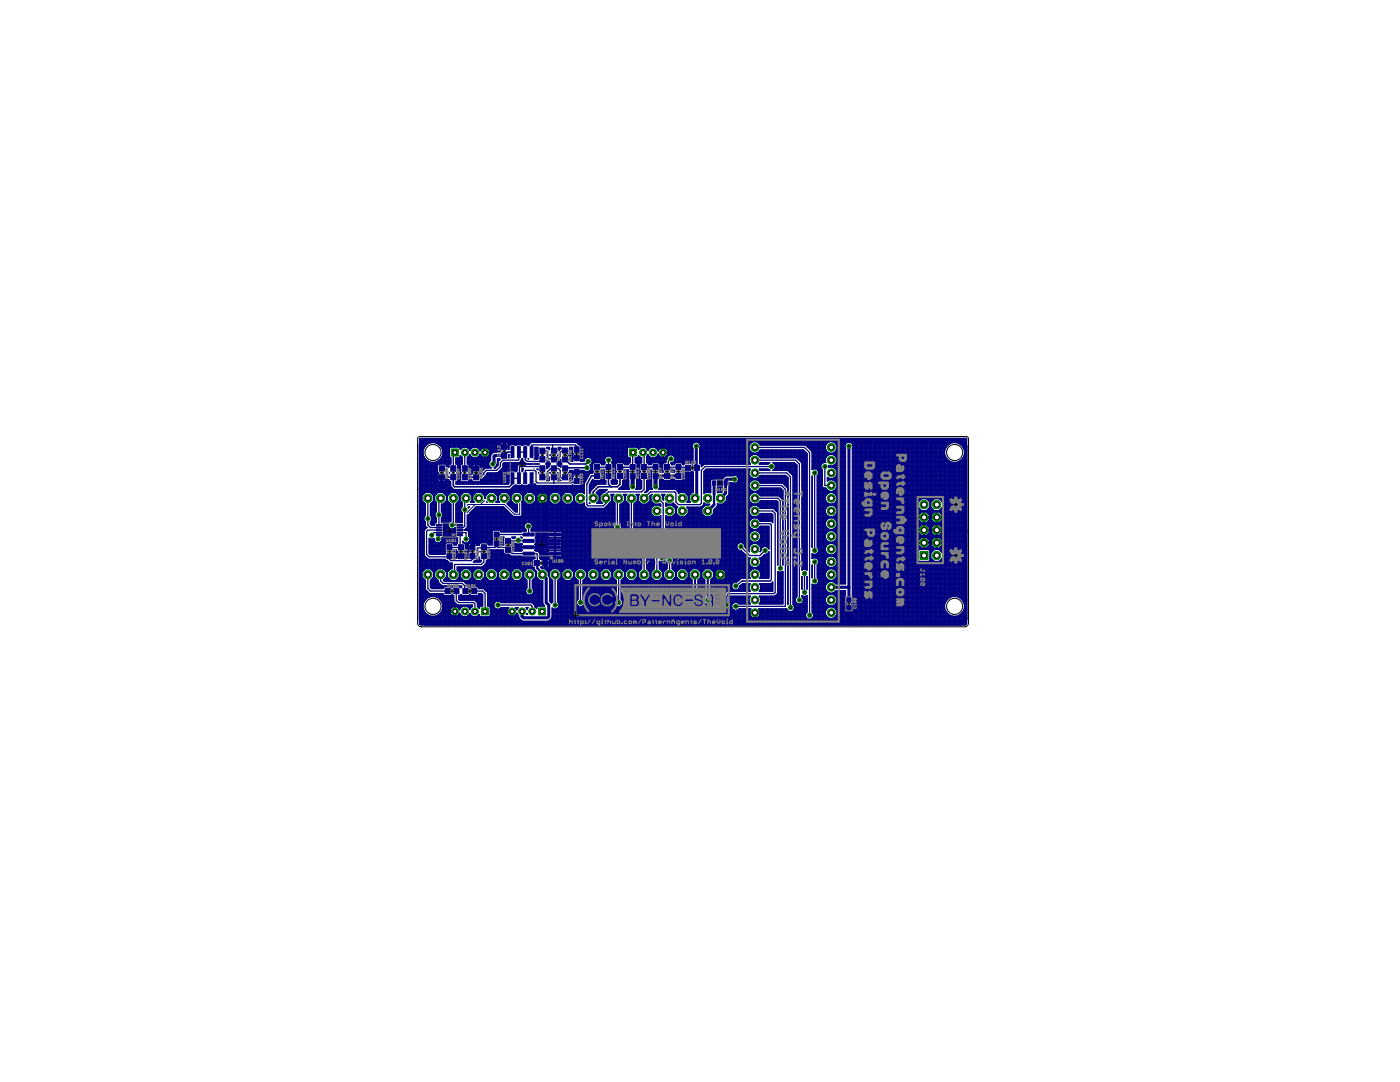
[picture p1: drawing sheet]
<svg xmlns="http://www.w3.org/2000/svg" width="279mm" height="216mm" viewBox="0 0 279 216" stroke-linecap="round" stroke-linejoin="round" font-family="sans-serif">
<g fill="#000080" stroke="#000080" stroke-width=".2">
<path d="M144.5 95.9h.6v.9h-.6z"/>
<path d="M142.2 95.9h.6v.9h-.6z"/>
<path d="M109.6 110.2h2.2v.6h-2.2z"/>
<path d="M109.6 108.9h2.2v.6h-2.2z"/>
<path d="M109.6 107.6h2.2v.6h-2.2z"/>
<path d="M109.6 106.4h2.2v.6h-2.2z"/>
<path d="M104.4 106.4h2.2v.6h-2.2z"/>
<path d="M104.4 107.6h2.2v.6h-2.2z"/>
<path d="M104.4 108.9h2.2v.6h-2.2z"/>
<path d="M104.4 110.2h2.2v.6h-2.2z"/>
<path d="M108.3 111.9h1.1v1h-1.1z"/>
<path d="M106.6 111.9h1.1v1h-1.1z"/>
<path d="M98.6 106.2h1v1.1h-1z"/>
<path d="M98.6 107.8h1v1.1h-1z"/>
<path d="M100.9 107.4h1v1.1h-1z"/>
<path d="M100.9 109.1h1v1.1h-1z"/>
<path d="M136.8 92.8h1.1v1.1h-1.1z"/>
<path d="M138.5 92.8h1.1v1.1h-1.1z"/>
<path d="M132.6 94.4h1v1.1h-1z"/>
<path d="M132.6 92.7h1v1.1h-1z"/>
<path d="M130.3 94.4h1v1.1h-1z"/>
<path d="M130.3 92.7h1v1.1h-1z"/>
<path d="M125.8 94.4h1v1.1h-1z"/>
<path d="M125.8 92.7h1v1.1h-1z"/>
<path d="M118.6 92.7h1.1v1.1h-1.1z"/>
<path d="M118.6 94.4h1.1v1.1h-1.1z"/>
<path d="M120.9 92.7h1v1.1h-1z"/>
<path d="M120.9 94.4h1v1.1h-1z"/>
<path d="M123.2 92.7h1v1.1h-1z"/>
<path d="M123.2 94.4h1v1.1h-1z"/>
<path d="M128 92.7h1.1v1.1h-1.1z"/>
<path d="M128 94.4h1.1v1.1h-1.1z"/>
<path d="M134.9 92.7h1v1.1h-1z"/>
<path d="M134.9 94.4h1v1.1h-1z"/>
<path d="M90 94.7h1v1.1h-1z"/>
<path d="M90 92.9h1v1.1h-1z"/>
<path d="M92.2 94.7h1.1v1.1h-1.1z"/>
<path d="M92.2 92.9h1.1v1.1h-1.1z"/>
<path d="M94.5 92.9h1v1.1h-1z"/>
<path d="M94.5 94.7h1v1.1h-1z"/>
<path d="M87.7 94.7h1v1.1h-1z"/>
<path d="M87.7 92.9h1v1.1h-1z"/>
<path d="M88.8 117.4h1.1v1h-1.1z"/>
<path d="M90.5 117.4h1.1v1h-1.1z"/>
<path d="M92.4 117.4h1.1v1h-1.1z"/>
<path d="M94.1 117.4h1.1v1h-1.1z"/>
<path d="M91.3 106.6h1v.3h-1z"/>
<path d="M91.3 106.2h1v.2h-1z"/>
<path d="M91.3 105.6h1v.3h-1z"/>
<path d="M91.3 105.1h1v.3h-1z"/>
<path d="M91.3 104.6h1v.3h-1z"/>
<path d="M87.1 104.6h1v.3h-1z"/>
<path d="M87.1 105.1h1v.3h-1z"/>
<path d="M87.1 105.6h1v.3h-1z"/>
<path d="M87.1 106.2h1v.2h-1z"/>
<path d="M87.1 106.6h1v.3h-1z"/>
<path d="M91.5 108.7h1v1.1h-1z"/>
<path d="M91.5 110.4h1v1.1h-1z"/>
<path d="M93.8 108.7h1v1.1h-1z"/>
<path d="M93.8 110.4h1v1.1h-1z"/>
<path d="M89.2 110.4h1v1.1h-1z"/>
<path d="M89.2 108.7h1v1.1h-1z"/>
<path d="M96.1 108.7h1v1.1h-1z"/>
<path d="M96.1 110.4h1v1.1h-1z"/>
<path d="M112.3 94.7h1v1.1h-1z"/>
<path d="M112.3 92.9h1v1.1h-1z"/>
<path d="M110 94.7h1v1.1h-1z"/>
<path d="M110 92.9h1v1.1h-1z"/>
<path d="M114.6 95.4h1v1.1h-1z"/>
<path d="M114.6 93.7h1v1.1h-1z"/>
<path d="M107.7 92.9h1.1v1.1h-1.1z"/>
<path d="M107.7 94.7h1.1v1.1h-1.1z"/>
<path d="M112.3 89.4h1v1.1h-1z"/>
<path d="M112.3 91.1h1v1.1h-1z"/>
<path d="M110 89.4h1v1.1h-1z"/>
<path d="M110 91.1h1v1.1h-1z"/>
<path d="M114.6 89.2h1v1.1h-1z"/>
<path d="M114.6 90.8h1v1.1h-1z"/>
<path d="M107.7 91.1h1.1v1.1h-1.1z"/>
<path d="M107.7 89.4h1.1v1.1h-1.1z"/>
<path d="M102 94.3h.6v2.2h-.6z"/>
<path d="M103.3 94.3h.5v2.2h-.5z"/>
<path d="M104.5 94.3h.6v2.2h-.6z"/>
<path d="M105.8 94.3h.6v2.2h-.6z"/>
<path d="M105.8 89.1h.6v2.2h-.6z"/>
<path d="M104.5 89.1h.6v2.2h-.6z"/>
<path d="M103.3 89.1h.5v2.2h-.5z"/>
<path d="M102 89.1h.6v2.2h-.6z"/>
<path d="M100.1 88.6h1v1.1h-1z"/>
<path d="M100.1 90.3h1v1.1h-1z"/>
</g>
<g fill="#000080" stroke="#000080" stroke-width=".2">
<path d="M169 119.3h.8v.8h-.8z" fill-rule="evenodd"/>
<path d="M169 120.8h.8v.9h-.8z" fill-rule="evenodd"/>
</g>
<g fill="none" stroke="#000080" stroke-width=".61">
<path d="M83.9 88.8l1-1h106.6l1.3 1.2v34.5l-1 1h-106.9l-1-1zM83.9 97.6l.2 .3h23.9l.2 .2M88.2 95.2v2.7M96.6 87.8l.2 .2v2.3M97.6 87.8h-.1M100.4 87.8l.2 .2v1.2M100.6 90.9h-1.8l-.2 .2v1.2l-.3 .3M108.2 98.1v2.1l.6 .5v11.7M115.1 94.3l1.3 .1v3.2l-.3 .3h-7.6l-.3 .2M116.1 87.8l.3 .2-.1 3.4h-1.2M130.8 95h4.6M139 89v10.1l-.3 .3"/>
<path d="M141 87.8h-.1M142.5 96.4v2.3M144.8 96.4h.1M146.6 95.6h-1.5l-.3 .3v2.5l-1 1M169.4 89v30.7M108.2 114.7l.8 .7v4.8l.5 .5v2.3l-.2 .3h-4.9l-.2-.3v-1M108.8 103.2h-14.3v5.8l-.2 .2M142.5 100.7l-1.3 1.3M143.8 114.7v9.8M165.9 117.2h3.5M184.4 105.8h8.1l.3 .2M184.4 103.2h2.5v5.1h-2.5"/>
<path d="M90.8 122l-.1 2.5M102.2 122v2.5M150.6 122.3v2.2M169.4 121.2v3.1l.3 .2"/>
</g>
<g fill="none" stroke="#000080" stroke-width=".25">
<path d="M83.7 93.6h3.6M83.7 95.9h3.7M83.7 98.7h.8M83.7 97.6h6.8v.6M83.7 93.9h3.6M83.7 92.3h6.3M83.7 95.6h3.7M83.7 91.6h1.2v6.7M83.7 91.3h1M83.7 93.3h3.6M83.7 93.1h3.6M83.7 92.1h1.8"/>
<path d="M83.7 89.3h1M83.7 89.8h.8M83.7 89.5h.9M83.7 94.4h3.7M83.7 96.9h6.2M83.7 95.4h3.7M83.7 99.9h.5M83.7 98.9h.5M83.7 97.4h6.5M83.7 96.4h6.2M83.7 94.9h3.7M83.7 99.4h.5"/>
<path d="M83.7 99.7h.5M83.7 99.2h.5M83.7 98.4h1M83.7 98.1h32.9M83.7 97.9h32.9M83.7 97.1h6.3M83.7 96.6h6.2M83.7 96.1h6.1M83.7 95.1h4.4M83.7 94.6h3.7M83.7 94.1h3.6M83.7 92.8h3.6"/>
<path d="M83.7 91.8h1.4v6.4M83.7 91.1h.9M83.7 90.8h.8M83.7 90.6h.7M83.7 90.3h.7M83.7 90h.7M83.7 88.5h1.8M83.7 88h109.2M83.7 87.8h109.2M83.8 87.5l-.1 36.8 .1 .3 .3 .1h108.6l.2-.4v-36.8M83.8 87.5h109.1M83.9 93.3l.1 .2"/>
<path d="M83.9 87.5v37.1M83.9 93.7v.7M84.1 87.5v37.2M84.2 99.9v-1l.7-.7h1l.7 .7v1M84.2 99.9l.7 .7v2.2a.8 .8 0 0 0 0 1.3v1.5M84.4 87.5v11.3M84.6 87.5v1.9M84.6 91.2v7.3M84.9 87.5v1.5h-1.2M85.1 87.5v1.3h-1.4M85.4 99.4v5.4l.5 .5h1.7M85.4 87.5v1.1"/>
<path d="M85.4 92v6.2M85.6 87.5v1M85.6 92.1v6.1M85.9 87.5v.9M85.9 92.2v6.1M86 98.4h1.3M86.1 87.5v.8M86.1 92.3v6.2M86.3 98.7h.7M86.4 87.5v.8M86.4 92.3v6.5M86.6 99.9h.2"/>
<path d="M86.6 98.9h.2M86.6 99.9l-.7 .7v2.2a.8 .8 0 0 1 0 1.3v.4l.2 .3h.6v-.3M86.6 99.4h.1M86.6 99.7h.1M86.6 99.2h.1M86.7 87.5v.8M86.7 92.3v12.5M86.7 99.9l.4 .4v1.8l-.2 .2M86.9 87.5v.9M86.9 92.2v6.6M87.2 87.5v1M87.2 92.1v6.4"/>
<path d="M87.3 92.1h2.7M87.3 88.5h12.5M87.4 94.6v.5h.7v1h-.5l-.2-.2M87.4 95.9v-.6h.9v.8h.4M87.4 87.5v1.1M87.4 92v.7M87.4 94.3v.2M87.4 95.1v.2M87.4 95.9v2.4M87.5 92.6l-.2 .2v1.4l.2 .2-.1 .2M87.7 87.5v1.3h12.1M87.7 95.1v.2"/>
<path d="M87.7 96.1v2.1M87.9 87.5v1.5h11.9M87.9 95.1v.2M87.9 96.1v2.1M87.9 99.4l-.3 .4v5M88.1 95.9h.2M88.1 95.6h.2M88.1 95.4h.2M88.1 91.3h1.7M88.1 89.3h1.7M88.2 93.5l1 .1v1.3l.3 .3h1M88.2 87.5v1.9"/>
<path d="M88.2 91.2v1.4M88.2 95.3v2.9M88.2 89.5h1.5M88.2 91.1h1.5M88.3 89.8h1.4M88.3 90.8h1.4M88.4 89.9a2.03 2.03 0 0 0-3.1-1.3 2.03 2.03 0 0 0 0 3.4 2.03 2.03 0 0 0 3.1-1.3M88.4 90.6h1.3M88.4 90.3h1.3M88.4 90h1.3M88.4 98.2h-1l-.7 .7v1M88.4 98.2l.7 .7v1"/>
<path d="M88.4 87.5v5.1M88.4 96.1v2.2M88.6 98.4h1.2M88.7 87.5v5.1M88.7 96.1v2.4M88.8 98.7h.8M88.8 92.6l.3 .2v.3h.5M88.9 87.5v5.2M88.9 95.9v2.9M89 95.9h.6M89 95.9l-.3 .2M89 95.4l.3 .3h.3v.2l.3 .2 .1 2.2"/>
<path d="M89 95.6h.2M89 95.4h.1M89 95.4v.5M89.1 92.8h.5M89.1 99.9h.2M89.1 98.9h.2M89.1 99.9l-.7 .7M89.1 99.4h.2M89.1 99.7h.2M89.1 99.2h.2M89.2 87.5v5.6M89.2 95.6v12.7"/>
<path d="M89.5 87.5v5.6M89.5 95.7v3.1M89.7 91.1l.3 .3v1.2h-6.3M89.7 94.4h.1M89.7 87.5v5.2M89.7 96v2.5M89.8 92.6l-.2 .2v.5l-.2-.2M89.9 97.1l.3 .3M90 91.6h-2.1v1M90 87.5v1.7M90 91.8h-2.3v.8M90 98.2h1"/>
<path d="M90 98.2l-.7 .7v1l.7 .7v3.4a.84 .84 0 0 0-.4 1.3 .84 .84 0 0 0 1.3 0l.1 3.4M90.2 87.5v1.7M90.2 97.4v.8M90.5 99.4v5.1l-.3 .3h1.6M90.5 87.5v1.7M90.7 87.5v1.7M90.7 97.7v.5M90.8 90.3h-.3v3.2M91 98.2l.7 .7v1M91 91.4h.6l.2-.5 .4 .3v1.4h-1.2zM91 92.3h1.2M91 91.6h1.2"/>
<path d="M91 92.1h1.2M91 87.5v1.7M91 97.7v.6M91 91.8h1.2M91 96.4h10.6M91.1 92.6l.3 .2v1.4l-.2 .2M91.1 98.4h1.3M91.1 96.1h1M91.2 94.4h.8M91.2 87.5v1.7M91.2 91.4v1.3M91.2 94.3v.1"/>
<path d="M91.2 96v.6M91.2 97.7v.8M91.4 93.6h.5M91.4 95.9h.5M91.4 93.9h.5M91.4 95.6h.5M91.4 93.3h.5M91.4 93.1h.5M91.4 95.4h.5M91.4 94.9h.5M91.4 95.1h.5M91.4 94.6h.5"/>
<path d="M91.4 94.1h.5M91.4 92.8h.5M91.4 98.7h.7M91.5 87.5v1.7M91.5 91.4v5.2M91.5 97.7v1.1M91.6 99.9h.2M91.6 98.9h.2M91.7 99.9l-.7 .7v3.6h1.2M91.7 99.4h.1M91.7 99.7h.1M91.7 99.2h.1"/>
<path d="M91.7 91.3h.5M91.7 89.3h.7M91.7 87.5v1.8M91.7 91.3v5.3M91.7 97.7v6.5M91.8 91.1h.2v1.6M92 87.5v2h-.2M92 94.3v.1M92 96v.6M92 97.7v1.1M92 94.4l-.1 .1v1.4l.2 .2h1.3l.2-.4h.5l.3 .4h1.3l.2-.2v-.3h5.7M92.1 92.6l-.2 .2v1.4l.1 .2"/>
<path d="M92.2 87.5v1.8M92.2 96.1v.5M92.2 97.7v.8M92.5 87.5v1.7M92.5 96.1v.5M92.5 97.7v.6M92.5 98.2h1M92.5 98.2l-.7 .7v1l.4 .5v.7a.77 .77 0 0 0 0 1.2v2h-.2v-2.3M92.8 87.5v1.7M92.8 96.1v.5M92.8 97.7v.5M92.8 90.3v3.2"/>
<path d="M93 89.2h-.5l-.7 .5v-.3l-.2-.2h-1.7l-.2 .2M93 89.2l.4 .2 .4 .5M93 87.5v1.7M93 96.1v.5M93 97.7v.5M93 99.4l-.2 .3v5.3l-.3 .3h-.7M93.2 89.3h1.2M93.3 92.3h4.3M93.3 91.6h4.6M93.3 91.3h1.1M93.3 92.1h4.4M93.3 87.5v1.8"/>
<path d="M93.3 96.1v.5M93.3 97.7v.5M93.3 91.8h4.6M93.4 92.6l.2 .2v1.4l-.1 .2M93.4 96.1h1M93.5 98.2l.7 .7v1l-.3 .3h.7l-.2-.3v-1l.7-.7M93.5 94.4h.8M93.5 87.5v2M93.5 91.1v1.6M93.5 94.3v.1M93.5 96v.6M93.5 97.7v.6"/>
<path d="M93.5 89.5h.5M93.5 91.1h.5M93.6 95.9h.5M93.6 93.9h.6M93.6 93.3h.6M93.6 93.1h.6M93.6 94.6h.5M93.6 94.1h.6M93.6 92.8h.7M93.7 98.4h1.2M93.7 89.8h.1M93.7 90.8h.1"/>
<path d="M93.8 90.7l-.5 .6v1.3h4.2M93.8 90.7l.3 .5 .5 .2M93.8 87.5v2.4M93.8 90.7v4M93.8 95.7v.9M93.8 97.7v.8M93.9 98.7h.7M94 87.5v2M94 91.1v3.6M94 95.7v.9M94 97.7v1.1M94.2 99.9h.2"/>
<path d="M94.2 98.9h.2M94.2 99.4h.2M94.2 99.7h.2M94.2 99.2h.2M94.2 94.1l.1 .2M94.2 93.6v.5M94.3 92.8l.2-.2h.4v1h-1.3M94.3 92.8l-.1 .6h1.6v-.6M94.3 87.5v1.8M94.3 91.3v1.5M94.3 93.4v.2M94.3 94.2v.2"/>
<path d="M94.3 96v.6M94.3 97.7v2.5M94.3 94.3l-.2 .4h-.5l-.1-.3M94.3 94.3h.1M94.5 87.5v1.7M94.5 91.4v1.2M94.5 93.4v.2M94.5 96.1v.5M94.5 97.7v1.1M94.6 89.2a1.03 1.03 0 0 1 1.2 .8M94.6 89.2l-.5 .2-.3 .5M94.8 87.5v1.7"/>
<path d="M94.8 91.4v1.2M94.8 93.4v.2M94.8 96.1v.5M94.8 97.7v.8M94.9 93.3h.3M94.9 93.1h.3M94.9 92.8h.3M95 87.5v1.7M95 91.4v2.1M95 96.1v.5M95 97.7v.6M95.1 98.2h.9"/>
<path d="M95.1 91.3h2.8M95.1 89.3h5.4M95.3 87.5v1.8M95.3 91.2v1.4M95.3 93.4v.2M95.3 96.1v.5M95.3 97.7v.5M95.5 87.5v2h.6M95.5 93.4v.2M95.5 96.1v.5M95.5 97.7v.5M95.6 92.6h-.4v1h1.4"/>
<path d="M95.6 92.6l.2 .2M95.7 96.1h5.9M95.7 89.8h.2M95.7 90.8h.2M95.8 94.4h.3M95.8 87.5v2.4M95.8 90.6v2.2M95.8 93.4v.2M95.8 94.2v.2M95.8 96v.6M95.8 97.7v.5M95.8 92.8h1.8"/>
<path d="M95.8 93.9h.6M95.8 93.1h1.9M95.8 93.6v.5M95.8 94.1h.3M95.9 95.9h5.7M96 98.2l.7 .7v.5M96.1 87.5v2.1M96.1 91v3.4l-.2 .1-.2-.2 .1-.2M96.1 95.6v1M96.1 97.7v.6M96.1 91.1h-.6v1.5M96.2 98.4h1.2"/>
<path d="M96.3 91.2l-.5-.6a1.08 1.08 0 0 1-1.2 .8M96.3 89.4l.4-.1v.9h1.1M96.3 89.4l-.5 .6M96.3 87.5v1.9M96.3 91.2v2.7M96.3 95.6v1M96.3 97.7v.8M96.5 98.7h.7M96.5 95.4h5.1M96.6 95.3l-.3 .3M96.6 87.5v1.8M96.6 91.3v2.3"/>
<path d="M96.6 95.3v1.3M96.6 97.7v1.1M96.7 89.8h.1M96.7 89.5h.1M96.7 91.1h.1M96.7 90.8h.1M96.7 90.6h.1M96.7 90h.1M96.7 98.9h.2M96.7 99.4h.2M96.7 99.2h.2M96.8 90.3l-1.8 1.5"/>
<path d="M96.8 95.1h4.8M96.8 87.5v2.7M96.8 90.4v3M96.8 95.1v1.5M96.8 97.7v1.7M96.8 90.3h1.6M96.9 93.3l-.8 .8M97 94.9h4.6M97.1 94.8l-.5 .5M97.1 87.5v1.8M97.1 90.2v.2M97.1 91.2v2.1"/>
<path d="M97.1 94.6v2M97.1 97.7v1.1M97.1 94.6h4.5M97.3 87.5v2M97.3 90.2v.2M97.3 91.1v2.2M97.3 94.4v2.2M97.3 97.7v.8M97.4 89.5h2.4M97.4 91.1h.5M97.6 87.5v2.2M97.6 90.2v.2"/>
<path d="M97.6 90.9v1.4M97.6 92.9v.4M97.6 94.4v2.2M97.6 97.7v.6M97.6 98.2h1M97.6 98.2l-.7 .7v.6l-.1-.1M97.6 89.8h2.2M97.6 90.8h.4M97.7 89.8l-.3-.3-.6-.2 .1 2a.97 .97 0 0 0 .9-.9h-1.1v.9l-.4-.1M97.7 89.8l.1 .4M97.7 90.6h.4M97.8 90.2h.1"/>
<path d="M97.8 87.5v4.4M97.8 93.2v.1M97.8 94.4v2.2M97.8 97.7v.5M97.9 91.9a.82 .82 0 0 0-.4 .8 .82 .82 0 0 0 .5 .6h-2.2M97.9 91.9h.1M98.1 87.5v3.1M98.1 94.4v2.2M98.1 97.7v.5M98.3 87.5v2.8M98.3 94.4v2.2M98.3 97.7v.5"/>
<path d="M98.6 98.2l.7 .7v1l-.3 .3h.7l-.3-.3v-1l.7-.7M98.6 87.5v2.7M98.6 94.4v2.2M98.6 97.7v.6M98.7 98.4h1.2M98.8 87.5v2.7M98.8 93.2v.1M98.8 94.4v2.2M98.8 97.7v.8M99 93.1h.1M99 98.7h.7M99.1 87.5v2.7"/>
<path d="M99.1 94.4v2.2M99.1 97.7v1.1M99.1 92.7v.1M99.2 92.6h.2M99.3 99.9h.2M99.3 98.9h.2M99.3 92.3h.1M99.3 92.1h.1M99.3 99.4h.1M99.3 99.7h.1M99.3 99.2h.1M99.3 91.8h.4"/>
<path d="M99.4 87.5v2.7M99.4 91.6v1.3l-.5 .4h-.3l.5-.6M99.4 94.3v2.3M99.4 97.7v2.5M99.4 92.8h-.3v.3M99.6 94.1h2.1M99.6 87.5v2.7M99.6 91.6v.3M99.6 94.1v2.5M99.6 97.7v1.1M99.7 91.8v-.2h-.4l-.2 1.1M99.7 91.8l-.3 .3"/>
<path d="M99.8 93.9h3.4M99.8 89.8l.1 .2M99.8 88.5l.3-.2h.4v1h-.7v.5M99.8 88.5v.6h1.6v-.6M99.9 89.9v.1h-2.2M99.9 87.5v1M99.9 89.1v.2M99.9 93.8v2.8M99.9 97.7v.8M99.9 90l-.2 .2-1.3 .1-.5 .6v1M99.9 90h.1M100.1 93.6h3.1"/>
<path d="M100.1 87.5v.8M100.1 89.1v.2M100.1 93.6v3M100.1 97.7v.6M100.1 98.2h1M100.3 93.3h2.9M100.4 92.6h7.2M100.4 93.1h2.8M100.4 87.5v.8M100.4 89.1v.2M100.4 97.7v.5M100.4 93.3l-1.1 1.1"/>
<path d="M100.4 92.8h2.8M100.5 88.8h.3M100.5 89h.3M100.5 88.5h.3M100.6 87.5v1.6M100.6 92.3v4.3M100.6 97.7v.5M100.8 89.3h.8M100.9 87.5v.8M100.9 89.1v.2M100.9 92.3v4.3M100.9 97.7v.5"/>
<path d="M101.1 98.2l.7 .7v1l-.6 .6 1.7 1.7M101.1 87.5v.8M101.1 89.1v.2M101.1 92.3v4.3M101.1 97.7v.6M101.2 88.3h-.4v1h.6v.4h.2v-.7l.2-.3h.9l.2 .2M101.2 88.3l.2 .2M101.3 98.4h1.2M101.4 88.5h.1M101.4 87.5v1M101.4 89.1v.2M101.4 92.3v4.3"/>
<path d="M101.4 97.7v.8M101.4 88.5h4.3M101.4 89.5h.2M101.4 88.8h.4M101.4 89h.2M101.5 90.8l.1 .5zM101.5 91.1h.1M101.5 90.8h.1M101.5 98.7h.7M101.6 94.4h-4.3l-.2 .2M101.6 87.5v1.4M101.6 92.3v1.8"/>
<path d="M101.6 97.7v1.1M101.8 99.9h.2M101.8 98.9h.2M101.8 99.4h.2M101.8 99.7h.2M101.8 99.2h.2M101.9 87.5v1.2M101.9 92.3v1.7M102 99.9l.7 .7M102.2 87.5v1.2M102.2 92.3v1.7M102.4 87.5v1.2"/>
<path d="M102.4 92.3v1.7M102.7 98.2h1M102.7 98.2l-.7 .7v1M102.7 87.5v1.2M102.7 92.3v1.7M102.7 96.9v1.4M102.8 88.8h.2M102.8 96.9h.2M102.9 94.1h.1M102.9 96.8l-1 .9h-11.4l-.3-.3M102.9 94.1l-.2-.1h-.9l-.2 .2v2.2l-.2 .2h-10.4v-.5l.4-.2v-1.4l-.2-.1M102.9 88.9l.2-.2h.9l.2 .2"/>
<path d="M102.9 96.8l.2 .1h.9l.2-.1M102.9 87.5v1.4M102.9 92.3v1.8M102.9 96.8v1.4M103.2 92.3v1.7l-.3 .1M103.2 87.5v1.2M103.2 96.9v1.3M103.4 87.5v1.2M103.4 92.3v.3M103.4 96.9v1.3M103.5 92.6l-.3 .3M103.7 98.2l.7 .7v1l-.3 .3"/>
<path d="M103.7 87.5v1.2M103.7 92.3v.3M103.7 96.9v1.4M103.8 98.4h1.2M103.9 92.1h.6M103.9 87.5v1.2M103.9 92v.6M103.9 96.9v1.6M104 88.8h.3M104 96.9h.3M104.1 91.8h.2M104.1 98.7h.7"/>
<path d="M104.1 91.6h.1M104.2 93.6h.3l-.3 .5zM104.2 87.5v1.4M104.2 91.5v1.1M104.2 96.8v2M104.2 91.5l.1 .4 .7 .7M104.2 91.5l-.1 .4-.5 .4M104.2 93.9h.1M104.2 88.9l.2-.2h.9l.2 .2M104.2 94.1h.1M104.3 99.9h.2M104.3 98.9h.2"/>
<path d="M104.4 99.4h.1M104.4 99.7h.1M104.4 99.2h.1M104.4 87.5v1.2M104.4 92v.6M104.4 93.6h.1M104.4 96.9v9.1M104.5 99.9l.7 .7M104.7 87.5v1.2M104.7 92.3v.3M104.7 96.9v1.9M104.7 92.3h-4.1l-.2 .2v4.1"/>
<path d="M104.8 95.4v-1.4l.1-.1h1.8l.3 .2v2l.2 .3h6.7l1.2-.4M104.9 87.5v1.2M104.9 92.5v.1M104.9 96.9v1.6M105.2 98.2h1l.7 .7v1M105.2 98.2l-.7 .7v1M105.2 87.5v1.2M105.2 92.6h.1M105.2 96.9v1.4M105.3 88.8h.3M105.3 96.9h8.5M105.5 87.5v1.4"/>
<path d="M105.5 91.5h.1M105.5 92.6h.1M105.5 96.7v1.5M105.5 96.7l.2 .2M105.5 96.7l-.2 .2h-.9l-.2-.1M105.6 88.8l-.1 .1M105.7 87.5v1.1M105.7 92.6h.1M105.7 96.8v1.4M106 87.5v.8M106 92.6h.1M106 96.9v1.3"/>
<path d="M106 88.3l-.4 .5M106 95.9h.1M106 95.6h.1M106 96.4h.1M106 96.6h.1M106 96.1h.1M106.2 87.5v.8M106.2 92.6h.1M106.2 96.9v1.4M106.4 98.4h1.3M106.5 87.5v.8M106.5 92.6h.1"/>
<path d="M106.5 96.8v1.7M106.6 98.7h.8M106.7 96.6h.1M106.7 96.6l.3 .3M106.7 96.6l-.2 .2-.4 .1-.1-1.4v1.4h-.3M106.7 87.5v.8M106.7 91.5v.1M106.7 92.6h.1M106.7 96.6v2.2M106.8 89.3h.6v1.4l.1 .1-.1 .1v.7h-.7zM106.8 91.3h.6M106.8 89.8h.6"/>
<path d="M106.8 89.5h.6M106.8 91.1h.6M106.8 90.8h.7M106.8 90.6h.6M106.8 90.3h.6M106.8 90h.6M106.9 99.9h.3M106.9 98.9h.3M106.9 99.9l-.7 .7h-1M106.9 99.4h1.2M106.9 99.7h.2M106.9 99.2h.2"/>
<path d="M107 87.5v.8M107 89.3v2.3M107 92.6h.1M107 96.8v13.2M107.1 99l.7-.7h.3v2.2h-.3l-.7-.6v-.4h2.2v.4l-.6 .6h-.3v-2.2h.3l.6 .7v.3h-2.2zM107.2 93.6h.2v.2zM107.2 87.5v.8M107.2 89.3v2.3M107.2 92.6h.1M107.2 93.6h.1M107.2 96.9v2M107.2 99.3v.2"/>
<path d="M107.2 100v10M107.5 94.4h.1M107.5 87.5v.8M107.5 90.8h.1M107.5 92.6h.1M107.5 96.9v1.7M107.5 99.3v.2M107.6 92.6h.1M107.7 87.5v.8M107.7 96.9v1.5M107.7 99.3v.2M108 87.5v.8"/>
<path d="M108 96.9v1.4M108 99.3v.2M108.1 98.7h.3M108.1 99.9h.3M108.1 98.9h.3M108.1 99.7h.3M108.1 99.2h.3M108.1 98.4h.3M108.2 95.2h.7l.4-.3v-.8l.5-.5 .7-.1h.9l.4 .4v1.2l.2 .3h.6l.2-.2M108.2 91.7l-.4 .4h-2.6l-.4-.4v-1.5h-1.3v1.5l-.1 .1h-3l-.5 .5v.8l-.8 .8h-2l-1 1.2-1.1 .1M108.2 90h1l.1 1.3 .2 .3 1 .1h.7l.6-.6v-.8l.2-.3h.8M108.2 93.5l-.4-.4h-4.1v2.2l-.2 .1h-1.2"/>
<path d="M108.2 87.5v.8M108.2 96.9v2.4M108.2 99.5v12.1M108.4 99.4h1.2M108.5 87.5v.8M108.5 96.9v1.4M108.5 99.3v.2M108.8 87.5v.8M108.8 96.9v1.5M108.8 99.3v.2M108.8 98.4h1.3M108.9 92.6l.2 .2v.7l.2-.1"/>
<path d="M108.9 92.6h1M109 87.5v.8M109 92.5v.2M109 96.9v1.7M109 99.3v.2M109.1 98.7h.8M109.1 89.3h.5v.4l-.2-.2h-.3zM109.1 92.1h.5v.3M109.1 95.7h.1M109.1 92.3h.5M109.1 93.3h.2M109.1 92.4l-.2 .2"/>
<path d="M109.1 92.8h.5M109.2 95.6h.4M109.3 87.5v.8M109.3 89.3v.2M109.3 92v1.4M109.3 95.6v.3M109.3 96.9v2M109.3 99.3v.2M109.3 100v11.6M109.3 92.1l-.2-.2v.5M109.3 99.9h.3M109.3 98.9h.3"/>
<path d="M109.3 99.7h.3M109.3 99.2h.3M109.5 89.5h.1M109.5 95.4h.1M109.5 87.5v.8M109.5 89.3v.3M109.5 92.1v1M109.5 95.3v.6M109.5 96.9v9.2M109.6 93.1l-.3 .3M109.6 99.9l.7 .7M109.6 95.2v.7h-.5z"/>
<path d="M109.6 92.4l.3 .2M109.8 94.4h.1M109.8 87.5v.8M109.8 90.8h.1M109.8 92.5v.2M109.8 96.9v1.9M109.9 92.6l-.3 .2v.3h-.5M110 87.5v.8M110 96.9v1.6M110.3 87.5v.8M110.3 88.8v.9l.2 .3M110.3 96.9v1.4"/>
<path d="M110.3 98.2h1l.7 .7v1M110.3 98.2l-.7 .7v1M110.5 87.5v.8M110.5 95.2v1.2M110.5 96.9v1.3M110.8 87.5v.8M110.8 96.9v1.3M111 87.5v.8M111 96.9v1.3M111.2 92.6l.2 .4h.3l.2 .3v-.5l.2-.2M111.2 92.6h.9M111.3 90.8h.1"/>
<path d="M111.3 94.4h.1M111.3 87.5v.8M111.3 92.5v.2M111.3 96.9v1.4M111.4 89.5h.5v-.2h-.5v.7l.2-.2M111.4 92.2l.5-.6v.8M111.4 92.2v.2M111.4 92.3h.5M111.4 95.6h.2M111.4 89.8h.2M111.4 92.4l-.2 .2M111.4 92.2h.1"/>
<path d="M111.4 92.8h.5M111.4 98.4h1.2M111.5 92.1h.4M111.5 95.6l-.1-.2v.5h.5M111.5 95.6l.3 .3M111.5 87.5v.8M111.5 89.3v.5M111.5 92v1M111.5 95.6v.3M111.5 96.9v1.6M111.7 98.7h.7M111.7 93.1h.2"/>
<path d="M111.7 91.8h.2M111.8 87.5v.8M111.8 89.3v.3M111.8 91.8v1.3M111.8 95.8v.1M111.8 96.9v1.9M111.8 89.5l-.2 .3M111.9 92.4l.2 .2M112 99.9h.1M112 98.9h.1M112 99.9l-.7 .7h-1M112 99.4h.1"/>
<path d="M112 99.7h.1M112 99.2h.1M112 87.5v.8M112 92.5v.2M112 96.9v9.2M112.3 87.5v.8M112.3 96.9v1.9M112.5 87.5v.8M112.5 96.9v1.6M112.8 87.5v.8M112.8 96.9v1.4M112.8 98.2h1"/>
<path d="M112.8 98.2l-.7 .7v1l.7 .7M113.1 87.5v.8M113.1 96.9v1.3M113.3 87.5v.8M113.3 96.9v1.3M113.5 94.4l.2-.5h.6v.2h.7v.3h-.7l.1 .7M113.5 90.8l.2 .1v.9M113.5 94.4l.2 .1v1.4h.1M113.5 94.4h1.5M113.5 90.8h.8M113.6 87.5v.8M113.6 90.8h.1"/>
<path d="M113.6 94.3v.1M113.6 96.9v1.3M113.7 95.6h.5M113.7 91.6h.6M113.7 91.3h1.3M113.7 89.8h.5M113.7 89.5h.5M113.7 95.4h.5M113.7 94.9h.6M113.7 95.1h.7M113.7 94.6h.6M113.7 94.1h.6"/>
<path d="M113.7 91.1h.6M113.7 90.6h.7M113.7 90.3h.5M113.7 90h.5M113.7 91.8h.6M113.8 96.9h2.8M113.8 98.2l.7 .7v1M113.8 87.5v.8M113.8 89.3v2.6M113.8 93.9v2M113.8 96.9v1.4M114 98.4h1.2"/>
<path d="M114.1 87.5v.8M114.1 89.3v2.7M114.1 93.9v1.9M114.1 96.9v1.6M114.2 98.7h.7M114.3 90.7v.6h.7v.2h-.7v.5h-.3l-.3-.2M114.3 90.7l.1-.1-.2-.2v-1.1h-.5v1.4l-.2 .1M114.3 96.8l.1 .1M114.3 96.8l-.2 .1M114.3 87.5v.8M114.3 90.5v.2M114.3 91.3v.2"/>
<path d="M114.3 94.1v.3M114.3 95v.1M114.3 96.8v2M114.4 95.1l-.2 .1v.5l-.4 .2M114.5 99.9h.2M114.5 98.9h.2M114.5 99.4h.2M114.5 99.9l-.7 .7M114.5 99.7h.2M114.5 99.2h.2M114.6 87.5v.8M114.6 91.3v.2"/>
<path d="M114.6 94.1v.3M114.6 96.9v27.8M114.8 87.5v.8M114.8 91.3v.2M114.8 94.1v.3M114.8 96.9v1.9M115 88.3l.5 .5h22.7M115.1 89.7v-.7l-.3-.2h-8.6l-.1 .1v1.3M115.1 87.5v.8M115.1 96.9v1.6M115.2 94.4h3.1M115.3 88.5h23"/>
<path d="M115.3 87.5v1.1M115.3 91.3v.2M115.3 94.1v.3M115.3 96.9v1.4M115.4 98.2h1M115.4 98.2l-.7 .7v1l.7 .7M115.6 87.5v1.3M115.6 91.3v.2M115.6 94.1v.3M115.6 96.9v1.3M115.8 88.8l.2 .2M115.8 95.1h1.5"/>
<path d="M115.8 90.6h9.4M115.8 95l.2 .2v1.5l-.2 .2M115.8 87.5v1.4M115.8 90.5v.2M115.8 91.3v.2M115.8 94.1v.3M115.8 95v.1M115.8 96.8v1.4M115.9 90.7v.1M115.9 90.8v.5h-.7v.2h.7v.5h.7a.82 .82 0 0 1 1.2-.6 .82 .82 0 0 1-.1 1.4 .82 .82 0 0 1 0 1.2 .82 .82 0 0 1-1.2-.1h-.6v.2h-.7v.3h.7v.4M115.9 91.6h.8M115.9 94.8l-.1 .2"/>
<path d="M115.9 94.9h1.6M115.9 94.6h1.7M115.9 94.1h.9l.1 1.9M115.9 91.1h5.3M115.9 90.8h9.3M116 95.9h.9M116 95.6h1.1M116 89.3h9.4M116 89.8h9.2M116 89.5h9.2M116 89l-.1 1.7M116 95.4h1.2"/>
<path d="M116 96.4h.6M116 96.6h.6M116 96.1h.8M116 90.3h9.2M116 90h9.2M116 89h22.2M116.1 87.5v4.5M116.1 93.9v4.3M116.4 87.5v4.5M116.4 93.9v4.4M116.5 98.4h.1M116.6 97.6h-14.7v3.6h1.4"/>
<path d="M116.6 97.4h-14.5l.1 1.4M116.6 87.5v4.3h-.7M116.6 94v2.5M116.6 96.5v2l-.2-.3M116.6 97.1h-14.2v1.4M116.6 96.4h.1M116.9 87.5v3.9M117.1 87.5v3.8h-1.9M117.1 94.1v1.4M117.4 87.5v3.7M117.4 94.1v1M117.4 94.1h1"/>
<path d="M117.6 87.5v3.8h3.2M117.6 94v.6M117.6 94.6l-1 1.8M117.6 98.4h.1M117.6 98.1h.3M117.6 97.9h.3M117.8 93.9h.5M117.8 92.8h.5M117.9 96.4h3M117.9 87.5v3.9M117.9 92.7v.3M117.9 96.4v1.5"/>
<path d="M117.9 93.1h.4M117.9 93.3h.4M118 96.1h2.9M118 92.6h.3M118 91.6h2.7M118.1 95.9l.1 1.7h-.6M118.1 87.5l.1 4.3h2.4M118.2 95.9h.3M118.2 92.1h2.5M118.3 93.6h-.4v.8M118.3 95.7l-.7 1.1v1.7l.3-.2v-.4l1.3-1.3h1.7v-.7l-.3-.2M118.3 95.7l.2 .2h1.3l.2-.2"/>
<path d="M118.3 95.7h.1M118.4 95.8v1.6h-.8M118.4 87.5v4.9M118.4 94.1h.1M118.4 94.1l-.1 .3h-.5l-.2 .2M118.5 92.3l-.2 .2v1.5l.1 .1M118.6 95.9l.1 1.2h-1.1M118.6 87.5v4.8M118.9 95.9v1h-1.3M118.9 87.5v4.8M119.1 98.4h1.2M119.1 95.9l.1 .7h-1.5"/>
<path d="M119.1 87.5v4.8M119.3 98.7h.7M119.4 87.5v4.8M119.4 95.9v.7M119.6 99.9l-.5 .5h1.1l-.5-.5M119.6 99.9h.2M119.6 98.9h.2M119.6 99.4h.1M119.6 99.7h.1M119.6 99.2h.1M119.6 97.7l-.6 .6 .6 .6v1M119.6 97.7h1.6"/>
<path d="M119.7 87.5v4.8M119.7 95.9v.7M119.7 97.7v2.7M119.8 92.3l.2 .4h.6l.2-.4M119.8 95.9h1M119.9 94.1l.1-.4h.6l.1 .4M119.9 94.1l.1 .1v1.5M119.9 94.1h.8M119.9 87.5v4.9M119.9 94.1h.1M119.9 95.8v.8M119.9 97.7v1.1"/>
<path d="M120 93.9h.6M120 95.6h.6M120 92.6h.6M120 94.4h.6M120 95.4h.6M120 94.9h.6M120 95.1h.6M120 94.6h.6M120.2 87.5v5.2M120.2 93.7v2.9M120.2 97.7v.8M120.4 87.5v5.2"/>
<path d="M120.4 93.7v2.9M120.4 97.7v.6M120.4 98.2l-.7 .7v1M120.7 87.5v4M120.7 92.1v.3M120.7 94.1h.1M120.7 95.8v.8M120.7 97.7v.5M120.7 94.1l-.1 .1v1.5M120.7 98.1l-.3 .1M120.7 98.1h-1.6v.4M120.8 92.3h-2.6l-.1 2.1"/>
<path d="M120.8 92.3a.83 .83 0 0 1 .1-1.1 .83 .83 0 0 1 1.1 0 .83 .83 0 0 1 .1 1.1M120.9 87.5v3.7M120.9 97.7v.2M121 97.9h-1.6v.9M121.2 87.5v3.5M121.2 97.7h.1M121.2 97.7l-.5 .4M121.4 87.5v3.5M121.4 91.8v1.4h-2.3M121.7 87.5v3.5M121.7 91.1h3.5M121.9 87.5v3.7"/>
<path d="M121.9 98.7v.1M122 96.4h1.2M122 96.4l.2 .2M122 96.1h1.2M122.1 91.3h3.3M122.1 92.3l.2 .2v1.5l-.1 .1M122.1 95.9h1M122.1 99.9v-1l-.2-.2h.7l-.3 .2v1M122.1 99.9h.2M122.1 98.9h.2M122.1 99.9l-.7 .7v12.9M122.1 99.4h.2"/>
<path d="M122.1 99.7h.2M122.1 99.2h.2M122.2 94.1l.1 .1v1.5M122.2 94.1h.8M122.2 87.5v4M122.2 92.1v.3M122.2 94.1h.1M122.2 95.8v.8M122.2 98.7v26M122.2 91.6h3.6M122.2 92.1h3.6M122.3 91.8h3.5"/>
<path d="M122.3 99.9l.4 .5v4.2a.82 .82 0 0 0-.1 1.2 .82 .82 0 0 0 1.2 0 .82 .82 0 0 0-.1-1.2v-4h.3l.7-.7M122.3 93.6h.6M122.3 95.7l-.3 .2v.5M122.3 93.9h.6M122.3 95.6h.6M122.3 92.6h.6M122.3 93.3h.6M122.3 93.1h.6M122.3 94.4h.6M122.3 95.4h.6M122.3 94.9h.6M122.3 95.1h.6"/>
<path d="M122.3 94.6h.6M122.3 92.8h.6M122.4 87.5v9.1M122.4 98.7v.1M122.7 87.5v9.1M122.9 95.7l.3 .2v.5M123 87.5v4.9M123 94.1h.1M123 95.8v.8M123 94.1l-.1 .1v1.5M123.1 92.3l-.2 .2v1.5l.1 .1M123.2 96.4l-.2 .2h-.8"/>
<path d="M123.2 87.5v4.8M123.5 87.5v4.8M123.5 97.6v.1M123.5 99.4l-.3 .3v5.6M123.7 87.5v4.8M124 87.5v4.8M124.2 87.5v4.8M124.2 96.9h1.3M124.2 96.9l-.7 .7M124.2 96.4h1.3M124.2 96.6h1.3M124.2 96.1h1.3"/>
<path d="M124.4 95.9h1.1M124.4 92.3l.2 .4h.8l.2-.4M124.5 94.1l.1-.3h.8l.1 .3M124.5 94.1l.1 .1v1.5M124.5 94.1h1M124.5 87.5v4.9M124.5 94.1h.1M124.5 95.8v1.8M124.5 98.7v.1M124.6 95.7l-.4 .2v1.7M124.6 93.9h.8M124.6 95.6h.8"/>
<path d="M124.6 92.6h.8M124.6 94.4h.8M124.6 95.4h.8M124.6 94.9h.8M124.6 95.1h.8M124.6 94.6h.8M124.6 99.9h.2M124.6 98.9h.2M124.7 99.9v-1l-.3-.2h.7l-.3 .2v1M124.7 99.4h.1M124.7 99.7h.1M124.7 99.2h.1"/>
<path d="M124.7 98.7v7.3h-1.2v7.5M124.7 87.5v5.2M124.7 93.8v3.8M124.8 99.9l.7 .7v4.9a.82 .82 0 0 0-.8 .8 .82 .82 0 0 0 .9 .8 .82 .82 0 0 0 .7-.9l.2-.2M125 87.5v5.2M125 93.8v3.8M125 98.7v.1M125.2 91.1l.3 .3h.3v.9h-3.7M125.2 87.5v5.2M125.2 93.8v3.8M125.4 95.7l.1 1.6 .1 .3h-2.1M125.5 97.1h-1.5v.5"/>
<path d="M125.5 87.5v1.7M125.5 91.4v1M125.5 94.1h.1M125.5 97.4v.2M125.5 97.4h-1.8v.2M125.5 94.1l-.1 .1v1.5M125.8 87.5v1.7M126 87.5v1.7M126 99.4v6.4l-.5 .5M126.3 87.5v1.7M126.3 90.3v2.9M126.5 87.5v1.7"/>
<path d="M126.8 91.4h.4l.2-.3v-.2l.6 .5v.9h-1.2zM126.8 87.5v1.7M126.8 91.6h1.2M126.8 92.1h1.2M126.8 91.8h1.2M126.9 92.3l.2 .2v1.5l-.1 .1M127 94.1l.1 .1v1.5M127 94.1h.8M127 87.5v1.7M127 91.4v1M127 94.1h.1M127 97.4v.2"/>
<path d="M127 98.7v.1M127 95.9h.9M127 96.9h1M127 97.4h1M127 96.4h1M127 96.6h1M127 96.1h1M127.1 97.1h.9M127.1 93.6h.6M127.1 95.7l-.1 .1 .1 1.5-.2 .3h.9l.2-.2v-1.5l-.3-.2M127.1 93.9h.6M127.1 95.6h.6"/>
<path d="M127.1 92.6h.6M127.1 93.3h.6M127.1 93.1h.6M127.1 94.4h.6M127.1 95.4h.6M127.1 94.9h.6M127.1 95.1h.6M127.1 94.6h.6M127.1 92.8h.6M127.2 99.9h.2M127.2 98.9h.2M127.2 99.9v-1l-.3-.2h.7l-.2 .2v1"/>
<path d="M127.2 99.9l-.7 .7v12.9M127.2 99.4h.2M127.2 99.7h.2M127.2 99.2h.2M127.3 91.3h.6M127.3 89.3h.6M127.3 87.5v1.8M127.3 91.3v6.3M127.3 98.7v26M127.4 99.9l.7 .7h.9l.7-.7M127.4 91.1h.1v6.5M127.5 87.5v2h-.1"/>
<path d="M127.5 98.7v.1M127.8 87.5v1.8M127.8 91.2v1.2M127.8 94.1h.1M127.8 95.8v1.8M127.8 94.1l-.1 .1v1.5M127.9 92.3l-.2 .2v1.5l.1 .1M128 87.5v1.7M128.3 87.5v1.7M128.3 90.3l.2 .2v2.7M128.5 89.2l-.8 .2-.3 .3v-.3l-.2-.2h-1.7l-.3 .2M128.5 89.2l.4 .2 .4 .5"/>
<path d="M128.5 95v2.6l-.5 .5h-6.6l-.5 .6v1.7l-.5 .5h-3l-.3-.2v-4.1M128.5 87.5v1.7M128.7 89.3h1.2M128.8 98.1h.3M128.8 87.5v1.8M128.8 98.1v.1M129 97.9h.3M129.1 87.5v2M129.1 91.6h4M129.1 91.3h.8M129.1 92.1h3.8M129.1 96.9h.9"/>
<path d="M129.1 97.4h1M129.1 96.4h.9M129.1 97.1h.9M129.1 96.6h.9M129.1 96.1h.9M129.1 91.8h3.8M129.1 89.5h.4M129.1 91.1h.4M129.2 95.9h.8M129.2 92.3l.2 .4h.6l.2-.4M129.3 94.1l.1-.3h.6l.1 .3M129.3 94.1l.1 .1v1.5"/>
<path d="M129.3 89.8h.1M129.3 94.1h.8M129.3 90.8h.1M129.3 90.7l-.2 .4v1.2h3.8v-1.2M129.3 90.7l.4 .5 .4 .2M129.3 87.5v2.4M129.3 90.7v1.7M129.3 94.1h.1M129.3 95.8v2.1M129.4 95.7l-.3 .2v2.3M129.4 93.9h.6M129.4 95.6h.6"/>
<path d="M129.4 92.6h.6M129.4 94.4h.6M129.4 95.4h.6M129.4 94.9h.6M129.4 95.1h.6M129.4 94.6h.6M129.6 87.5v2M129.6 91.1v1.6M129.6 93.8v3.9M129.6 97.6l-.6 .6h-.3l.4-.3M129.7 99.9h.2M129.7 99.9v-.9l.5-.3-.3 .2v1"/>
<path d="M129.7 99.4h.2M129.7 99.7h.2M129.7 99.2h.2M129.8 98.9h.1M129.8 87.5v1.8M129.8 91.3v1.4M129.8 93.8v3.8M129.8 98.9v25.8M129.9 99.9l.7 .7 1.1-.1 .1 .1v.4l-.2-.2h-1l-.7 .7v.9l.7 .7h1l.2-.2v6.9a.82 .82 0 0 0-1.2-.4 .82 .82 0 0 0 0 1.3v2.8l-.7 .7M130 95.7v1.6l.2 .3h-1.1M130.1 87.5v1.7M130.1 91.4v1"/>
<path d="M130.1 94.1h.1M130.1 97.4v.2M130.1 98.7v.1M130.1 94.1l-.1 .1v1.5M130.1 89.2a1.07 1.07 0 0 1 1.3 .8l.3-.5 .5-.2v.9h1.1M130.1 89.2l-.4 .2-.4 .5M130.3 87.5v1.7M130.3 91.4v.9M130.6 87.5v1.7M130.6 91.4v.9M130.7 91.3h2.4M130.7 89.3h7.5"/>
<path d="M130.8 99.4h.5l1.1 1v10.7l-.3 .3M130.8 87.5v1.8M130.8 91.2v1.1M131.1 87.5v2l.5 .1v-2.1M131.3 89.8h.1M131.3 90.8h.1M131.3 87.5v2.4M131.3 90.6v1.7M131.5 92.3l.2 .2v1.5l-.1 .1M131.6 94.1l.1 .1M131.6 94.1h.8M131.6 91v1.4"/>
<path d="M131.6 94.1h.1M131.6 97.4v.2M131.6 95.9h.9M131.6 96.9h6.8M131.6 97.4h6.8M131.6 96.4h6.8M131.6 96.6h6.8M131.6 96.1h6.8M131.6 91.1h-.5v1.2M131.7 97.1h6.7M131.7 93.6h.5M131.7 95.7l-.1 .1 .1 1.5-.2 .3h6.9"/>
<path d="M131.7 93.9h.5M131.7 95.6h.5M131.7 94.2v.1M131.7 95.6v.1M131.7 94.3h.5M131.7 92.6h.5M131.7 93.3h.5M131.7 93.1h.5M131.7 92.8h.5M131.8 87.5v1.9M131.8 91.2v3.1M131.8 95.6v2"/>
<path d="M132 98.7h.7l-.3 .2v.9l-.1-.2v-.7zM132.1 87.5v1.8M132.1 91.3v3M132.1 95.6v2M132.1 98.7v.1M132.2 89.8h.2M132.2 89.5h.2M132.2 91.1h.2M132.2 90.8h.2M132.2 90.6h.2M132.2 90h.2M132.2 94.2v.1"/>
<path d="M132.2 95.6v.1M132.2 95.7l.3 .2h1.3l.2-.2M132.2 98.9h.3M132.3 99.4h.1M132.3 99.2h.1M132.3 99.7h.1M132.4 87.5v4.9M132.4 94.1h.1M132.4 95.8v1.8M132.4 98.7v1M132.4 94.1l-.2 .1M132.4 90.3h5.9"/>
<path d="M132.4 89.3h.2M132.5 92.3l-.3 .2v1.5l.2 .1M132.6 91.3l.5-.4 .2-.5h-1.1v.9l-.5-.2-.3-.5a1.12 1.12 0 0 1-1.3 .8M132.6 91.3h-.2M132.6 89.3l.5 .3 .2 .6M132.6 87.5v1.8M132.6 90.2v.2M132.6 91.2v1.1M132.6 95.9v1.7M132.6 98.7v.1M132.9 91.9l.2-.2a.82 .82 0 0 1 .7-1 .82 .82 0 0 1 .9 .8 .82 .82 0 0 1-.8 .9l.1 .3h.5l.2-.4M132.9 87.5v2"/>
<path d="M132.9 90.2v.2M132.9 95.9v1.7M133 89.5h5.3M133 91.1h.2M133.1 87.5v2.2M133.1 90.2v.2M133.1 90.9v.4M133.1 95.9v1.7M133.2 89.8h5.1M133.3 90.6h5M133.3 90h5M133.3 90.2h.1"/>
<path d="M133.4 87.5v3.4M133.4 95.9v1.7M133.6 87.5v3.3h-.4M133.6 95.9v1.7M133.8 95.9h.9M133.9 94.1l.1-.4h.5l.2 .4M133.9 94.1l.1 .1M133.9 94.1h.8M133.9 87.5v3.2M133.9 94.1h.1M133.9 95.8v1.8M133.9 91.6l-.5 .5v.9l-.3 .2h4.2l.1 .1"/>
<path d="M134 93.9h.5M134 95.6h.5M134 94.2v.1M134 95.6v.1M134 94.3h.5M134 92.6h.5M134.1 87.5v3.3M134.1 92.3v.4M134.1 93.7v.6M134.1 95.6v2M134.2 92.3h4.1M134.2 90.8h4.1"/>
<path d="M134.4 87.5v3.4M134.4 92.2v.5M134.4 93.7v.6M134.4 95.6v2M134.5 95.7l.2 .2h1.4l.2-.2M134.5 94.2v.1M134.5 95.6v.1M134.5 92.1h3.8M134.5 91.1h3.8M134.6 87.5v3.8M134.6 91.8v.6M134.6 94.1h.1"/>
<path d="M134.6 95.8v1.8M134.7 94.1l-.2 .1M134.7 91.3h3.6M134.7 91.8h3.6M134.7 91.6h3.6M134.9 97.6l.5 .6M134.9 87.5v4.8M134.9 95.9v1.8M135.1 97.9h3.3M135.1 87.5v4.8M135.1 95.9v2M135.4 98.1h3"/>
<path d="M135.4 87.5v4.8M135.4 95.9v2.6l.3-.3M135.4 98.4h.1M135.7 87.8l-.2 .1M135.7 87.5v4.8M135.7 95.9v2.4M135.7 98.2h1M135.9 87.5v4.8M135.9 95.9v2.3M136.1 95.9h2.3M136.1 94.1l.2-.4h.1v4.5M136.1 94.1l.2 .1v1.5"/>
<path d="M136.1 94.1h.4M136.2 87.5v4.9M136.2 94.1h.1M136.2 95.8v2.4M136.3 93.9h.1M136.3 95.6h2.1M136.3 92.6h.2M136.3 94.4h2.1M136.3 95.4h2.1M136.3 94.9h2.1M136.3 95.1h2.1M136.3 94.6h2.1"/>
<path d="M136.4 94l.2 .2h1.4l.2-.1M136.4 87.5v5.2l-.3-.4M136.7 98.2l.7 .7v1l-.3 .3h.7l-.3-.3v-1l.7-.7M136.7 87.5v5M136.7 94.2v4.1M136.8 98.4h1.2M136.9 87.8l-.1 .1M136.9 87.5v5M136.9 94.2v4.3M137.1 98.7h.7M137.2 87.5v5M137.2 94.2v4.6"/>
<path d="M137.3 99.9h.2M137.3 98.9h.2M137.4 99.4h.1M137.4 99.7h.1M137.4 99.2h.1M137.4 87.5v5M137.4 94.2v6M137.7 87.5v5M137.7 94.2v4.6M137.9 87.8l.2 .1M137.9 87.5v5M137.9 94.2v4.3"/>
<path d="M138.2 92.6h.1M138.2 94.1h.1M138.2 94.1l.1 .1M138.2 92.6l-.2-.1h-1.4l-.2 .2M138.2 87.5v1.2M138.2 89.3v3.3M138.2 94.1v4.2M138.3 94.2h.1M138.4 94.2v4h-.2M138.5 87.5v.9M138.7 87.5v.8h-55M139 87.5v.7"/>
<path d="M139.2 87.5v.7M139.2 88.3h10.8M139.5 87.5v.9M139.6 88.5h10.2M139.6 92.3h10M139.6 91.6h9.9M139.6 91.3h10M139.6 92.1h9.9M139.6 89.8h10M139.6 89.5h9.9M139.6 89.5v3l.4 .2M139.6 89.5h.1"/>
<path d="M139.6 91.8h9.9M139.6 91.1h10.2M139.6 90.8h10.4M139.6 90.6h21.5M139.6 90.3h10.4M139.6 90h10.2M139.7 89.5a.84 .84 0 0 0-.7-1.3 .84 .84 0 0 0-.7 1.3l-.1 3.1M139.7 87.5v1.2M139.7 89.3v3.2M139.7 89.3h9.8M139.7 88.8h9.9M139.8 89h9.7"/>
<path d="M140 93.1h.1M140 87.5v5.6l.5-.5M140 92.8h.3M140.2 87.5v5.4M140.5 95.9h1.3M140.5 97.6h1.3M140.5 95.6h1.5M140.5 94.4h9M140.5 96.9h1.3M140.5 95.4h3.8M140.5 97.4h1.3M140.5 96.4h1.3"/>
<path d="M140.5 94.9h5.8M140.5 87.5v5.1M140.5 98.4h.1M140.5 98.1h1.3M140.5 97.9h1.3M140.5 97.1h1.3M140.5 96.6h1.3M140.5 96.1h1.3M140.5 95.1h4.1M140.5 94.6h9M140.5 94.1h9M140.7 93.9h8.9"/>
<path d="M140.7 87.5v5.1M140.7 93.8v4.5M140.8 98.2h.9M141 87.5v5.1M141 93.6v4.6M141.2 87.5v5.1M141.2 93.6v4.6M141.5 87.5v5.1M141.5 93.6v4.6M141.7 98.2l.1 .1v-2.5l.2-.2h1l.2 .2v2.5l.1-.1M141.8 87.5v5.1M141.8 93.6v4.7"/>
<path d="M142 87.5v5.1M142 93.6v2M142.3 87.5v5.1M142.3 93.6v2M142.5 87.5v5.1M142.5 93.6v2M142.8 87.5v5.1M142.8 93.6v2M143 93.6v2h1.2M143 87.5v5.1M143.2 95.9h.9M143.2 97.6h.9"/>
<path d="M143.2 96.9h.9M143.2 97.4h.9M143.2 96.4h.9M143.2 97h.1M143.2 98.1h.9M143.2 97.9h.9M143.2 97.1h.9M143.2 96.6h.9M143.2 96.1h.9M143.3 87.5v5.1M143.3 93.6v4.7M143.5 87.5v5.1"/>
<path d="M143.5 93.6v4.6M143.8 87.5v5.1M143.8 93.6v4.6M144 87.5v5.1M144 93.6v4.6M144.3 87.5v5.1M144.3 93.6v1.8M144.5 87.5v5.1M144.5 93.6v1.6M144.8 87.5v5.1M144.8 93.6v1.4M144.9 99.9h4.7"/>
<path d="M145 99.2v.7l-.7 .7M145 99.4h4.5M145 99.7h4.5M145 99.2h4.5M145.1 87.5v5.1M145.1 93.6v1.3M145.1 99.1v18.9M145.3 87.5v5.1M145.3 93.6v1.3M145.4 98.7h4.4M145.5 97.6h4.3M145.5 96.9h4"/>
<path d="M145.5 97.4h4.1M145.5 96.4h.8M145.5 97h.1M145.5 98.4h4.5M145.5 98.1h10.7M145.5 97.9h4.5M145.5 97.1h4M145.5 96.6h4M145.6 87.5v5.1M145.6 93.6v1.3M145.6 96.3v21.6M145.8 87.5v5.1"/>
<path d="M145.8 93.6v1.3M145.8 96.3v21.6M146.1 87.5v5.1M146.1 93.6v1.3M146.1 96.3v20.3M146.1 94.9h-1.2l-.7 .6-.1 2.6-.8 .1M146.1 94.9v.1M146.1 94.9a.81 .81 0 0 1 1.2 .3M146.1 96.3h.1M146.1 96.3h-.6v2.2l-.5 .7M146.3 87.5v5.1M146.3 93.6v1.2"/>
<path d="M146.3 96.4v19.9M146.6 87.5v5.1M146.6 93.6v1.2M146.6 96.4v19.8M146.8 93.6l.1 1.3h2.7M146.8 87.5v5.1M147.1 87.5v5.1M147.1 93.6v1.4M147.1 96.3v12.5M147.2 96.1h2.6M147.2 95.1h2.6M147.3 95.2l.1 .3-.1 .6"/>
<path d="M147.3 96.1a.81 .81 0 0 1-1.2 .2M147.3 95.9h2.7M147.3 95.4h2.7M147.3 87.5v5.1M147.3 93.6v1.7M147.3 95.9v12.5M147.4 95.6h9.8M147.6 87.5v5.1M147.6 93.6v14.7M147.8 87.5v5.1M147.8 93.6v14.6M148.1 87.5v5.1"/>
<path d="M148.1 93.6v14.7M148.4 87.5v5.1M148.4 93.6v14.8M148.6 87.5v5.1M148.6 93.6v15.2M148.9 87.5v5.1M148.9 93.6v15.8M149.1 87.5v5.1M149.1 93.6v16M149.4 87.5v5.1M149.4 93.6v16.3M149.5 94.6v-.5l.3-.5h-8.9l-.4 .5v4.4l.3-.3"/>
<path d="M149.5 96.6a1.18 1.18 0 0 0 .8 1.4 1.18 1.18 0 0 0 1.4-.6h4.1l.4 .5 .1 14.9M149.5 92.1l.3 .5h-9.9M149.5 99.2a1.17 1.17 0 0 0 1.4 1.4M149.5 94.6a1.18 1.18 0 0 0 1 .9 1.18 1.18 0 0 0 1.2-.6h5.1M149.6 98.9h-4.3v19M149.6 96.4h-2.7l-.1 19.7M149.6 87.5v1.2M149.6 89.9v1.3M149.6 92.4v.2M149.6 93.6v.1M149.6 95v1.3M149.6 97.5v1.3"/>
<path d="M149.9 87.5v.9M149.9 90.2v.7M149.9 95.2v.8M149.9 97.8v.7M150.1 87.5v.7M150.1 90.3v.5M150.1 95.4v.4M150.1 97.9v.5M150.4 87.5v.6M150.4 90.4v.3M150.4 95.5v.2M150.4 98v.3"/>
<path d="M150.6 89.3h9.9l1.1 1v32.5M150.6 94.4h6.4l.8 .7v26.1M150.6 96.9h5.4l.7 .7v23.4h-9.9M150.6 99.4h4.6l.5 .5v13.5M150.6 91.8h8.2l.7 .8v27.1M150.6 87.5v.6M150.6 90.4v.3M150.6 95.5v.2M150.6 98.1v.2M150.9 90.7l.4 .1 .4 .5h9.4M150.9 88.1l.4 .2 .4 .5h13.1M150.9 88.1a1.19 1.19 0 0 0-1.4 1.2 1.19 1.19 0 0 0 1.4 1.1"/>
<path d="M150.9 90.7a1.18 1.18 0 0 0-1.4 1.4M150.9 87.5v.6M150.9 90.4v.3M150.9 95.5v.2M150.9 98v.3M151.2 87.5v.7M151.2 90.3v.5M151.2 95.4v.4M151.2 97.9v.5M151.2 95.9h6M151.2 88.3h14.1M151.2 95.4h6"/>
<path d="M151.2 98.4h5M151.2 97.9h5M151.2 90.8h9.9M151.2 90.3h9.6M151.4 87.5v.9M151.4 90.2v.7M151.4 95.2v.8M151.4 97.8v.7M151.5 93.6h1.8l.3 .3h-1.9zM151.5 98.7h4.7M151.5 97.6h4.5M151.5 96.1h5.7"/>
<path d="M151.5 95.1h5.5M151.5 91.1h9.6M151.5 90h9.1M151.5 88.5h13.5M151.7 87.5v1.2M151.7 89.9v1.3M151.7 92.4v.2M151.7 93.6v.1M151.7 95v1.3M151.7 97.5v1.3M151.7 92.3h1.9l-.3 .3h-1.8zM151.9 87.5v1.3"/>
<path d="M151.9 89.8v1.5M151.9 92.3v.3M151.9 93.6v.3M151.9 94.9v1.5M151.9 97.4v1.5M151.9 99.9v1.6M152.2 87.5v1.3M152.2 89.8v1.5M152.2 92.3v.3M152.2 93.6v.3M152.2 94.9v1.5M152.2 97.4v1.5"/>
<path d="M152.2 99.9v1.6M152.4 87.5v1.3M152.4 89.8v1.5M152.4 92.3v.3M152.4 93.6v.3M152.4 94.9v1.5M152.4 97.4v1.5M152.4 99.9v1.6M152.7 87.5v1.3M152.7 89.8v1.5M152.7 92.3v.3M152.7 93.6v.3"/>
<path d="M152.7 94.9v1.5M152.7 97.4v1.5M152.7 99.9v1.6M152.9 87.5v1.3M152.9 89.8v1.5M152.9 92.3v.3M152.9 93.6v.3M152.9 94.9v1.5M152.9 97.4v1.5M152.9 99.9v1.6M153.2 87.5v1.3M153.2 89.8v1.5"/>
<path d="M153.2 92.3v.3M153.2 93.6v.3M153.2 94.9v1.5M153.2 97.4v1.5M153.2 99.9v1.6M153.4 87.5v1.3M153.4 89.8v1.5M153.4 92.3v.1M153.4 93.7v.2M153.4 94.9v1.5M153.4 97.4v1.5M153.4 99.9v1.6"/>
<path d="M153.7 87.5v1.3M153.7 89.8v1.5M153.7 94.9v1.5M153.7 97.4v1.5M153.7 99.9v1.6M153.9 93.1h-13.2l-.7 .8v6.5l-.3 .3h-4.3l-.5-.5v-1.8l-.3-.3h-4.8l-1.3 1.3M153.9 87.5v1.3M153.9 89.8v1.5M153.9 94.9v1.5M153.9 97.4v1.5M153.9 99.9v1.6M154.2 87.5v1.3"/>
<path d="M154.2 89.8v1.5M154.2 94.9v1.5M154.2 97.4v1.5M154.2 99.9v1.6M154.5 87.5v1.3M154.5 89.8v1.5M154.5 92.3v.1M154.5 93.7v.2M154.5 94.9v1.5M154.5 97.4v1.5M154.5 99.9v1.6M154.6 93.6h4.4"/>
<path d="M154.6 92.6h4.2M154.7 92.8h4.3M154.7 87.5v1.3M154.7 89.8v1.5M154.7 92.3v.5M154.7 94.9v1.5M154.7 97.4v1.5M154.7 99.9v1.8M154.7 93.1h4.3M155 87.5v1.3M155 89.8v1.5M155 92.3v1.6"/>
<path d="M155 94.9v1.5M155 97.4v1.5M155 99.9v2.1M155.2 87.5v1.3M155.2 89.8v1.5M155.2 92.3v1.6M155.2 94.9v1.5M155.2 97.4v1.5M155.4 98.9l.8 .8M155.5 87.5v1.3M155.5 89.8v1.5M155.5 92.3v1.6"/>
<path d="M155.5 94.9v1.5M155.5 97.4v1.6M155.7 99.2h.5M155.7 87.5v1.3M155.7 89.8v1.5M155.7 92.3v1.6M155.7 94.9v1.5M155.7 97.4v1.8M155.9 99.4h.3M156 87.5v1.3M156 89.8v1.5M156 92.3v1.6"/>
<path d="M156 94.9v1.5M156 97.6v1.9M156.2 96.4l.3 .3M156.2 99.7h.1M156.2 87.5v1.3M156.2 89.8v1.5M156.2 92.3v1.6M156.2 94.9v1.5M156.2 98.9h-4.5a1.18 1.18 0 0 0-1.2-.7 1.18 1.18 0 0 0-1 1M156.2 99.9h.1M156.4 96.6h.8M156.5 96.7l.7 .7"/>
<path d="M156.5 87.5v1.3M156.5 89.8v1.5M156.5 92.3v1.6M156.5 94.9v1.8M156.7 96.9h.5M156.7 87.5v1.3M156.7 89.8v1.5M156.7 92.3v1.6M156.7 94.9v2M156.8 94.9l.4 .4 .1 25.3M157 97.1h.2M157 87.5v1.3"/>
<path d="M157 89.8v1.5M157 92.3v1.6M157 95.1v2.1M157.2 93.9l1.1 1M157.2 97.4h.1M157.2 96.4h-5.5a1.18 1.18 0 0 0-1.2-.7 1.18 1.18 0 0 0-1 .9M157.2 98.7h.1M157.2 97.6h.1M157.2 99.9h.1M157.2 98.9h.1M157.2 87.5v1.3M157.2 89.8v1.5"/>
<path d="M157.2 92.3v1.6M157.2 99.4h.1M157.2 99.7h.1M157.2 99.2h.1M157.2 98.4h.1M157.2 98.1h.1M157.2 97.9h.1M157.5 94.1h1.5M157.5 87.5v1.3M157.5 89.8v1.5M157.5 92.3v1.8M157.7 94.4h1.3"/>
<path d="M157.8 87.5v1.3M157.8 89.8v1.5M157.8 92.3v2.1M158 94.6h1M158 87.5v1.3M158 89.8v1.5M158 92.3v2.4M158.2 94.9h.8M158.3 95.9h.7M158.3 98.7h.7M158.3 97.6h.7M158.3 95.6h.7"/>
<path d="M158.3 96.9h.7M158.3 95.4h.7M158.3 87.5v1.3M158.3 89.8v1.5M158.3 92.3v28.3a.82 .82 0 0 1-.1 1.3 .82 .82 0 0 1-1.2-.4M158.3 99.9h.7M158.3 98.9h.7M158.3 97.4h.7M158.3 96.4h.7M158.3 99.4h.7M158.3 99.7h.7M158.3 99.2h.7"/>
<path d="M158.3 98.4h.7M158.3 98.1h.7M158.3 97.9h.7M158.3 97.1h.7M158.3 96.6h.7M158.3 96.1h.7M158.3 95.1h.7M158.5 92.3v28.7h2.6M158.5 87.5v1.3M158.5 89.8v1.5M158.8 92.5l-.1 27h-.4M158.8 87.5v1.3"/>
<path d="M158.8 89.8v1.5M159 91.3l1 1.1M159 93.3h-4.3v.6M159 87.5v1.3M159 89.8v1.6M159.2 91.6h1.9M159.3 87.5v1.3M159.3 89.8v1.8M159.5 91.8h1.6M159.5 87.5v1.3M159.5 89.8v2.1M159.7 92.1h1.4"/>
<path d="M159.8 87.5v1.3M159.8 89.8v2.3M160 92.3h1.1M160 93.6h1.1M160 95.9h1.1M160 98.7h1.1M160 97.6h1.1M160 93.9h1.1M160 89.8v23.9a.78 .78 0 0 1 1.1 0v-23.2l-.8-.7h-8.6l-.4 .5-.4 .1M160 87.5v1.3M160 95.6h1.1M160 92.6h1.1"/>
<path d="M160 93.3h1.1M160 93.1h1.1M160 94.4h1.1M160 96.9h1.1M160 95.4h1.1M160 99.9h1.1M160 98.9h1.1M160 97.4h1.1M160 96.4h1.1M160 94.9h1.1M160 99.4h1.1M160 99.7h1.1"/>
<path d="M160 99.2h1.1M160 98.4h1.1M160 98.1h1.1M160 97.9h1.1M160 97.1h1.1M160 96.6h1.1M160 96.1h1.1M160 95.1h1.1M160 94.6h1.1M160 94.1h1.1M160 92.8h1.1M160.3 87.5v1.3"/>
<path d="M160.3 89.8v23.8M160.5 87.5v1.3M160.5 90v23.6M160.8 88.8l1.3 1.3M160.8 87.5v1.3M160.8 90.3v23.3M161 89h3.7M161.1 87.5v1.6M161.3 89.3h3.4M161.3 87.5v1.8M161.5 89.5h3.2M161.6 87.5v2.1"/>
<path d="M161.8 89.8h3M161.8 87.5v2.3M162 90h3M162.1 93.6h.2M162.1 95.9h.1M162.1 98.7h.1M162.1 97.6h.1M162.1 87.5v6.2a.82 .82 0 0 1 1.1 .1 .82 .82 0 0 1-.1 1.2v14.2a.81 .81 0 0 1 .1 1.1 .81 .81 0 0 1-1.1 .2v1a.82 .82 0 0 1 1.1 .1 .82 .82 0 0 1-.1 1.2v2.5a.82 .82 0 0 1 .1 1.1 .82 .82 0 0 1-1.1 .2v5.5a.82 .82 0 0 1 .1 1.2 .82 .82 0 0 1-1.2 0 .82 .82 0 0 1 .1-1.2v-3.2a.8 .8 0 0 1-1.1 0v.2a.82 .82 0 0 1 .1 1.2 .82 .82 0 0 1-1.2 0 .82 .82 0 0 1 .1-1.2v-26.3l-.4-.5h-4.4a.8 .8 0 0 1 .6 .8 .8 .8 0 0 1-.6 .8h4.8M162.1 92.3h2.2M162.1 95.6h.1M162.1 92.6h1.9M162.1 91.6h2.6"/>
<path d="M162.1 91.3h2.7M162.1 93.3h1.7l.1 31.4M162.1 93.1h1.7M162.1 92.1h2.6M162.1 96.9h.1M162.1 95.4h.1M162.1 99.9h.1M162.1 98.9h.1M162.1 97.4h.1M162.1 96.4h.1M162.1 99.4h.1M162.1 99.7h.1"/>
<path d="M162.1 99.2h.1M162.1 98.4h.1M162.1 98.1h.1M162.1 97.9h.1M162.1 97.1h.1M162.1 96.6h.1M162.1 96.1h.1M162.1 95.1h.1M162.1 92.8h1.7M162.1 91.8h2.6M162.1 91.1h2.9M162.1 90.8h3.2"/>
<path d="M162.1 90.6h6.6M162.1 90.3h3.2M162.1 95v14.2M162.3 87.5v6.1M162.6 87.5v6M162.6 94.4v15.4M162.8 87.5l.1 6.1h1.1M163.1 95.9h1M163.1 98.7h1.9M163.1 97.6h1.9M163.1 95.6h1M163.1 96.9h1"/>
<path d="M163.1 95.4h1M163.1 87.5v6.2M163.1 99.9h1.7M163.1 98.9h1.7M163.1 96.4h1M163.1 99.4h1.6M163.1 99.7h1.6M163.1 99.2h1.6M163.1 98.4h2.2M163.1 98.1h5.6M163.1 97.9h2.2M163.1 97.1h1"/>
<path d="M163.1 96.6h1M163.1 96.1h1M163.1 95.1h1M163.2 93.9h.9M163.2 94.9h.9M163.3 94.6h.8M163.3 94.1h.8M163.3 87.5v6.6M163.3 94.6v14.9M163.4 94.4h.7M163.6 87.5v37.2M163.9 87.5v5.3"/>
<path d="M164.1 97.1l.3 .3M164.1 87.5v4.9M164.4 87.5v4.8M164.4 97.3v27.4M164.6 93.1v3.8h1.3M164.6 87.5v4.8M164.6 97.4v27.3M164.7 99.2a1.2 1.2 0 0 1 1.2-1 1.2 1.2 0 0 1 1.1 1M164.7 92.1l.1 .2a.82 .82 0 0 0-.9 .4 .82 .82 0 0 0 .2 1v31M164.7 99.2a1.18 1.18 0 0 0 1 1.4M164.9 87.5v1.2M164.9 89.9v1.3"/>
<path d="M164.9 97.5v1.3M165.1 95.9h.2M165.1 95.6h3.6M165.1 95.4h.2M165.1 87.5v.9M165.1 90.2v.7M165.1 97.8v.7M165.4 87.5v.7M165.4 90.3v.5M165.4 95.4v.4M165.4 97.9v.5M165.4 92.9h.1"/>
<path d="M165.4 93.1h3.3M165.4 92.9v.4l.3-.1M165.6 87.5v.6M165.6 90.4v.3M165.6 93v.2M165.6 95.5v.2M165.6 98v.3M165.7 90.7a1.18 1.18 0 0 1 1.3 1.4M165.7 88.1a1.19 1.19 0 0 1 1.4 1.2 1.19 1.19 0 0 1-1.4 1.1M165.7 90.7a1.18 1.18 0 0 0-1 1.4M165.7 88.1a1.18 1.18 0 0 0-1 1.2 1.18 1.18 0 0 0 1 1.1M165.7 93.2a1.21 1.21 0 0 1 1.3 1.4"/>
<path d="M165.9 87.5v.6M165.9 90.4v.3M165.9 93v.2M165.9 95.5v.2M165.9 98.1v.2M166.1 87.5v.6M166.1 90.4v.3M166.1 93v.2M166.1 95.5v.2M166.1 98v.3M166.4 87.5v.7M166.4 90.3v.5"/>
<path d="M166.4 92.9v.4M166.4 95.4v.4M166.4 97.9v.5M166.5 95.9h2.2M166.5 93.3h2.2M166.5 88.3h2.6M166.5 95.4h2.2M166.5 98.4h2.2M166.5 97.9h2.2M166.5 92.8h2.2M166.5 90.8h2.2M166.5 90.3h2.2"/>
<path d="M166.6 87.5v.9M166.6 90.2v.7M166.6 92.7v.8M166.6 95.2v.8M166.6 97.8v.7M166.8 93.6h1.9M166.8 98.7h1.9M166.8 97.6h1.9M166.8 92.6h1.9M166.8 96.1h1.9M166.8 95.1h1.9M166.8 91.1h1.9"/>
<path d="M166.8 90h1.9M166.8 88.5h2M166.9 87.5v1.2M166.9 89.9v1.3M166.9 92.4v1.3M166.9 95v1.3M166.9 97.5v1.3M166.9 93.9h1.8M166.9 92.3h1.8M166.9 91.3h1.8M166.9 89.8h1.8M166.9 88.8h1.8"/>
<path d="M166.9 99.9h1.8M166.9 98.9h1.8M166.9 97.4h1.8M166.9 96.4h1.8M166.9 94.9h1.8M167 91.6h1.7M167 92.1h1.7M167 89.5h1.7M167 99.7h1.7M167 99.2h1.7M167 97.1h1.7M167 96.6h1.7"/>
<path d="M167 94.6h1.7M167 94.1h1.7M167 89h1.6M167 94.6a1.17 1.17 0 0 1-1.9 .6v.8a1.17 1.17 0 0 1 1.9 .6M167 89.3h1.7M167 92.1a1.18 1.18 0 0 1-1.6 .8M167 94.4h1.7M167 96.9h1.7M167 99.2a1.19 1.19 0 0 1-1.3 1.4M167 96.6a1.18 1.18 0 0 1-.7 1.4 1.18 1.18 0 0 1-1.5-.6h-1.7M167 99.4h1.7M167 91.8h1.7"/>
<path d="M167.1 87.5v29M167.4 87.5v29M167.6 87.5v29M167.9 87.5v29M168.1 87.5v29M168.4 87.5v29M168.7 87.5v1.2M168.7 89.3v27.2M168.7 89.5a.83 .83 0 0 1 .7-1.3 .83 .83 0 0 1 .7 1.3M168.7 89.5v27h-1.9a1.19 1.19 0 0 0-1.2-.5 1.19 1.19 0 0 0-.9 .9M168.7 89.5h.1M168.9 87.5v.9"/>
<path d="M169.2 87.5v.7M169.4 87.5v.7M169.7 87.5v.7M169.7 88.3h23.2M169.9 87.5v.9M170.1 88.5h19.5M170.1 93.6h22.8M170.1 95.9h22.8M170.1 98.7h22.8M170.1 97.6h22.8M170.1 91.6h18.9v28.1h-18.8M170.1 93.9h22.8"/>
<path d="M170.1 92.3h22.8M170.1 95.6h22.8M170.1 92.6h22.8M170.1 91.3h18.7M170.1 93.3h22.8M170.1 93.1h22.8M170.1 92.1h19.5M170.1 89.8h18.5M170.1 89.5h18.6M170.1 94.4h22.8M170.1 96.9h22.8M170.1 95.4h22.8"/>
<path d="M170.1 99.9h13.4M170.1 98.9h22.8M170.1 97.4h22.8M170.1 96.4h22.8M170.1 94.9h22.8M170.1 99.4h22.8M170.1 89.5h.1M170.1 89.5v29.5l.1 .2M170.1 91.8h19.1v27.7h-19M170.1 99.7h13.6M170.1 99.2h22.8M170.1 98.4h22.8"/>
<path d="M170.1 98.1h22.8M170.1 97.9h22.8M170.1 97.1h22.8M170.1 96.6h22.8M170.1 96.1h22.8M170.1 95.1h22.8M170.1 94.6h22.8M170.1 94.1h22.8M170.1 92.8h22.8M170.1 91.1h18.6M170.1 90.8h18.5M170.1 90.6h18.4"/>
<path d="M170.1 90.3h18.4M170.1 90h18.4M170.2 87.5v1.2M170.2 89.3v29.8M170.2 89.3h18.6M170.4 87.5v37.2M170.7 87.5v37.2M170.9 87.5v37.2M171.2 87.5v37.2M171.4 87.5v37.2M171.7 87.5v37.2M172 87.5v37.2"/>
<path d="M172.2 87.5v37.2M172.5 87.5v37.2M172.7 87.5v37.2M173 87.5v37.2M173.2 87.5v37.2M173.5 87.5v37.2M173.7 87.5v37.2M174 87.5v37.2M174.2 87.5v37.2M174.5 87.5v37.2M174.8 87.5v37.2M175 87.5v37.2"/>
<path d="M175.3 87.5v37.2M175.5 87.5v37.2M175.8 87.5v37.2M176 87.5v37.2M176.3 87.5v37.2M176.5 87.5v37.2M176.8 87.5v37.2M177 87.5v37.2M177.3 87.5v37.2M177.5 87.5v37.2M177.8 87.5v37.2M178.1 87.5v37.2"/>
<path d="M178.3 87.5v37.2M178.6 87.5v37.2M178.8 87.5v37.2M179.1 87.5v37.2M179.3 87.5v37.2M179.6 87.5v37.2M179.8 87.5v37.2M180.1 87.5v37.2M180.3 87.5v37.2M180.6 87.5v37.2M180.8 87.5v37.2M181.1 87.5v37.2"/>
<path d="M181.4 87.5v37.2M181.6 87.5v37.2M181.9 87.5v37.2M182.1 87.5v37.2M182.4 87.5v37.2M182.6 87.5v37.2M182.9 87.5v37.2M183.1 87.5v37.2M183.4 87.5v12.5M183.6 87.5v12.3M183.9 87.5v12M184.1 87.5v12"/>
<path d="M184.4 87.5v12M184.7 87.5v12M184.9 87.5v12M185.1 99.7h1.2M185.2 87.5v12.3M185.3 99.9h.7M185.4 87.5v12.5M185.7 87.5v37.2M185.9 87.5v12.5M186.2 87.5v12.3M186.4 87.5v12M186.7 87.5v12"/>
<path d="M186.9 87.5v12M187.2 87.5v12M187.5 87.5v12M187.6 99.7h5.3M187.7 87.5v12.3M187.9 99.9h5M188 87.5v12.5M188.2 87.5v37.2M188.5 87.5v37.2M188.7 87.5v1.9M188.7 91.2v28.9M189 87.5v1.5h-18.8"/>
<path d="M189.2 87.5v1.3h-19M189.5 87.5v1.1M189.5 92v27.3M189.7 87.5v1M189.7 92.1v27.1M190 87.5v.9M190 92.2v26.9M190.2 87.5v.8M190.2 92.3v26.7M190.5 87.5v.8M190.5 92.3v26.7M190.8 87.5v.8"/>
<path d="M190.8 92.3v26.7M191 87.5v.9M191 92.2v26.9M191.3 87.5v1M191.3 92.1v27.1M191.4 92.1h1.5M191.4 88.5h1.5M191.5 87.5v1.1M191.5 92v27.3M191.8 87.5v1.3h1.1M192 87.5v1.5h.9M192.2 91.3h.7"/>
<path d="M192.2 89.3h.7M192.3 87.5v1.9M192.3 91.2v28.9M192.3 89.5h.6M192.3 91.1h.6M192.4 89.8h.5M192.4 90.8h.5M192.5 90.6h.4M192.5 90.3h.4M192.5 90h.4M192.5 87.5v37.2M192.8 87.5v37.1"/>
<path d="M192.9 91.6h-.9v28.1h.9M192.9 91.8h-1.1v27.7h1.1M83.7 109.3h.9M83.7 105.8h1M83.7 100.4h1M83.7 117.9h1.5M83.7 118.4h4.7v6.3M83.7 111.4h1.5M83.7 119h6.9M83.7 100.2h.8M83.7 111.9h5.5l.5 .5M83.7 112.1h5.8"/>
<path d="M83.7 112.4h6.5M83.7 115.4h.8M83.7 105h1.2M83.7 104h1.1M83.7 102.5h1.2M83.7 101.5h1.2M83.7 101.2h1.2M83.7 107.3h.9M83.7 106h.9M83.7 109.8h.9M83.7 108.6h.9M83.7 110.6h.9"/>
<path d="M83.7 113.1h6.5M83.7 111.6h5.1M83.7 104.8h1.2M83.7 107.5h.9M83.7 108.3h.9M83.7 104.2h1.2M83.7 108.8h.9M83.7 117.4h1.2M83.7 116.9h1.2M83.7 115.9h1.2M83.7 120h1M83.7 119.2h1.8"/>
<path d="M83.7 118.7h4.8M83.7 118.2h1.7M83.7 117.7h1.2M83.7 117.2h1.2M83.7 116.7h1.2M83.7 116.4h1.2M83.7 116.2h1.2M83.7 115.7h1M83.7 115.2h.5M83.7 114.9h.5M83.7 114.7h.5M83.7 114.4h.5"/>
<path d="M83.7 114.2h.5M83.7 113.9h.8M83.7 113.6h1M83.7 113.4h6.5M83.7 112.9h6.5M83.7 112.6h6.5M83.7 111.1h1.2M83.7 110.8h1M83.7 110.3h.9M83.7 110.1h.9M83.7 109.6h.9M83.7 109.1h.9"/>
<path d="M83.7 108.1h.9M83.7 107.8h.9M83.7 107h.9M83.7 106.8h.9M83.7 106.5h.9M83.7 106.3h.9M83.7 105.5h1.2M83.7 104.5h1.2M83.7 103.7h.9M83.7 103.5h.9M83.7 103h1.1M83.7 102.7h1.2"/>
<path d="M83.7 102.2h1.2M83.7 102h1.2M83.7 101.7h1.2M83.7 100.9h1.2M83.7 100.7h1.2M84.2 115.1l.7 .7v3.9h-1.2M84.2 114.2l.7-.7h1l.7 .7M84.2 114.2v.9M84.4 100.1v13.9M84.4 115.3v9.4M84.6 110.8l.8 .8M84.6 100.4v2.8h-.9"/>
<path d="M84.6 103.8v9.9M84.6 115.6v4.5M84.9 105l.3 .3h-1.5M84.9 111.1v2.4M84.9 117.6l.8 .8M85.1 117.9v1.6h-1.4M85.1 105.2v.1M85.1 111.3v2.2M85.2 105.3l-.6 .5M85.4 114.7v2.7l.5 .5h3.5M85.4 111.6v1.9M85.4 118.2v1.1"/>
<path d="M85.6 109.3h3.2M85.6 109.8h3.2M85.6 108.6h3.2M85.6 107.5h.3M85.6 111.6v1.9M85.6 118.4v.8M85.6 108.3h1.5l.1 2.3M85.6 108.8h3.2M85.6 110.3h3.2M85.6 110.1h3.4M85.6 109.6h3.2M85.6 109.1h3.2"/>
<path d="M85.6 108.1h1.2M85.6 107.8h1M85.9 102.5h.9M85.9 101.5h1.2M85.9 101.2h1.2M85.9 107.6v3M85.9 111.6v1.9M85.9 118.4v.7M85.9 104.2h1.2M85.9 116.9h6.1l.2 .2-.2 .2M85.9 115.9h1.5M85.9 117.2h2.6"/>
<path d="M85.9 116.7h2.1M85.9 116.4h1.8M85.9 116.2h1.6M85.9 104.5h.8M85.9 102.7h.9M85.9 102.2h1.1M85.9 102h1.2M85.9 101.7h1.2M85.9 100.9h1.2M85.9 100.7h1.2M86 104h1.1M86 103h.8"/>
<path d="M86 100.4h1.1M86 115.7h1.3M86 113.6h1.3M86.1 100.4l.1 2.8h.8M86.1 103.8v1M86.1 107.6v3M86.1 111.6v2.1M86.1 115.6v1.8M86.1 118.4v.6M86.2 103.7h.9M86.2 103.5h.9M86.3 100.2h.7"/>
<path d="M86.3 115.4h.7M86.3 113.9h.7M86.4 100.1v4.7M86.4 111.6v2.4M86.4 115.3v2.1M86.4 118.4v.6M86.6 115.2h.2M86.6 114.2h.2M86.6 114.2v.9M86.6 115.1l-.7 .7v1.4M86.6 114.9h.1M86.6 114.7h.1"/>
<path d="M86.6 114.4h.1M86.6 107.5h-.2v3.1M86.7 107.8v2.8M86.7 111.6v5.8M86.7 118.4v.6M86.7 114.2v.9M86.7 115.1l.7 .7v1.6M86.9 103.2l.2 .2v.9h-.2M86.9 102.3l-.1 .3 .1 .6M86.9 100.1v2.2M86.9 103.2v1.1M86.9 108.2v2.4"/>
<path d="M86.9 111.6v2.4M86.9 115.3v2.1M86.9 118.4v.7M86.9 104.3l-.2 .2M87.2 111.6v2.1M87.2 115.6v1.8M87.2 118.4v.8M87.3 119.2h3.3M87.4 116.1l.8 .8M87.4 108.4v2.2M87.4 111.6v1.9M87.4 118.4v.9"/>
<path d="M87.6 105.8h-2.2l-.3 .2v4.6l.5 .5h3.9l.2-.2v.7l.3 .3h4l.3-.3v-.7l1-.1v-1.5l3.5-.1 .3-.2M87.6 106.3h-.9l-.6 .5M87.6 106.8v.6l-.2 .1M87.7 118.4v1.1h2.9M87.7 108.3v2.3M87.7 111.6v1.9M87.7 116.4v1M87.7 108.3h3.6M87.9 118.4v1.3h2.7M87.9 114.7v1.2l.5 .5h3.8l.6 .5v.9l.1 .1M87.9 108.2v2.4M87.9 111.6v1.9"/>
<path d="M87.9 116.6v.8M88.1 108.1h3.2M88.1 104h1.8M88.1 101.5h1.9M88.1 101.2h1.9M88.1 104.2h1.5M88.1 103.7h1.9M88.1 103.5h1.9M88.1 102h1.9M88.1 101.7h1.9M88.1 100.9h1.9M88.1 100.7h1.9"/>
<path d="M88.1 120h2.5M88.2 100.6v1.6M88.2 103.3v1M88.2 107.8v2.8M88.2 111.6v1.9M88.2 116.9v.5M88.2 118.4v1.7M88.2 107.8h3.1M88.2 107.5h3.1M88.2 103.2h1.8M88.2 102.2h1.8M88.4 102.5h1.6"/>
<path d="M88.4 103h1.6M88.4 113.5h-1l-.7 .7M88.4 100.6h-.3v1.5l.3 .5M88.4 102.9l-.3 .5v.9l.4 .2M88.4 113.5l.7 .7M88.4 102.7h1.6M88.4 118.6l.2 .2h1.5l.1-.1M88.4 100.6v3.9M88.4 107.1v3.5M88.4 111.6v1.9M88.4 116.9v.5h-2.3l-.2-.2M88.5 105.8h2.6"/>
<path d="M88.5 105h.9M88.5 106h2.4M88.5 105.3h1.1M88.5 104.8h.9M88.5 104.5v2.6l-.3 .2M88.5 107h2.4M88.5 106.8h2.4M88.5 106.5h2.4M88.5 106.3h2.4M88.5 105.5h1.4M88.5 104.5h.9M88.6 100.4h1.2"/>
<path d="M88.6 115.7h1.2M88.6 113.6h1.2M88.7 100.4v10.2M88.7 111.6v2.1M88.7 115.6v.3M88.7 116.9v.2M88.7 118.8v5.9M88.8 111.6l.2 .3M88.8 111.6h.1M88.8 100.2h.8M88.8 115.4h.8M88.8 113.9h.8"/>
<path d="M88.9 100.1v8.3M88.9 110.1h.1M88.9 111.8v2.2M88.9 115.3v.6M88.9 116.9v.2M88.9 118.8v5.9M89 110.1l-.2 .1v.4h-2.9l-.3-.2M89 108.3l-.2 .2v1.4l.2 .2M89.1 115.2h.2M89.1 114.2h.2M89.1 114.2v.9M89.1 115.1l-.6 .7 .1 .1h16.6"/>
<path d="M89.1 114.9h.2M89.1 114.7h.2M89.1 114.4h.2M89.2 111.9v4M89.2 116.9v.2M89.2 118.8v5.9M89.5 100.1v4.4M89.5 105v3.3M89.5 112.1v1.9M89.5 115.3v.6M89.5 116.9v.2M89.5 118.8v5.9"/>
<path d="M89.7 100.4v3.7M89.7 105.4v2.9M89.7 112.3v1.4M89.7 115.6v.3M89.7 116.9v.2M89.7 118.8v5.9M90 105.5v2.8M90 112.4v1.1M90 115.8v.1M90 116.9v.2M90 118.8v2.6M90 113.5l-.7 .7v.9l.7 .7h1l.7-.7"/>
<path d="M90.2 118.7h.1M90.2 117.2h.1M90.2 118.7l.4 .1v1.2M90.2 112.4v1.1h-.2M90.2 105.6v2.7M90.2 115.8v.1M90.2 116.9v.3M90.2 118.7v2.5M90.2 117.2l-.1-.1h-1.5l-.2 .2M90.4 108.3l.2 .2v.2h.5l.2-.4M90.4 110.1l.2-.4h.5l.2 .4M90.4 110.1l.2 .1v1.2h.6v-1.1"/>
<path d="M90.4 110.1h.8M90.5 105.5v2.9M90.5 110.1h.1M90.5 115.8v.1M90.5 116.9v.2M90.5 118.8v2.3M90.5 105.5h.4M90.6 109.8h.5M90.6 108.6h.5M90.6 110.6h.6M90.6 111.1h.6M90.6 110.8h1.3"/>
<path d="M90.6 110.3h.6M90.7 105.4v3.3M90.7 109.7v1.7M90.7 115.8v.1M90.7 116.9v.2M90.9 105.6v.4M90.9 107.1l.3 .2M91 109.7v1.7M91 115.8v.1M91 116.9v.2M91 104h1.2M91 102.5h1.2"/>
<path d="M91 101.5h1M91 101.2h1.1M91 103.7h1.2M91 103.5h1.2M91 103.2h1.2M91 103h1.2M91 102.7h1.2M91 102.2h1.1M91 102h1M91 101.7h.9M91 100.9h1.2M91 100.7h1.2"/>
<path d="M91.1 117.9v1.9l.4 .4h3l.3 .3v1.5M91.1 100.4h1.1M91.1 115.7h1.3M91.1 105.8h.1M91.2 110.8h.7v.3h-.7M91.2 100.4v3.8M91.2 107.3v1.1M91.2 110.1v.1M91.2 115.6v.3M91.2 116.9v.2M91.2 113.6h1.2M91.2 113.4h15.4"/>
<path d="M91.3 110.1l-.1 .2M91.3 110.1h.1M91.3 108.3v-1h-3.1a.81 .81 0 0 1-.7 1.1 .81 .81 0 0 1-.9-.9 .83 .83 0 0 1-1-.1v3M91.4 100.2h.7M91.4 115.4h.7M91.4 113.9h.7M91.5 100.1v4.1M91.5 110.8v.3M91.5 113.1v.9M91.5 115.3v.6M91.5 116.9v.2M91.6 119h4.7"/>
<path d="M91.6 119.5h4.7M91.6 119.2h4.7M91.6 115.2h.2M91.6 114.2h.2M91.7 114.2v.9M91.7 114.9h.1M91.7 114.7h.1M91.7 114.4h.1M91.7 110.8v.3M91.7 113.1v2.8M91.7 116.9v.2M91.7 118.8v.9"/>
<path d="M91.8 118.8h-.2v.8l.1 .1h4.6M91.8 117.1h-1.4l-.2 .1M91.8 117.1l.2 .2M91.8 104.8h.1M91.8 106.3h1.2v1.2M91.8 105.8h13.2M91.8 106.8v2.3l.2 .1h-2.3M91.9 118.7h.2M91.9 117.2h.2M92 118.6l.2 .2h1.4l.2-.1M92 118.6l-.2 .2M92 100.1v1.3"/>
<path d="M92 113.1v.9M92 115.3v.6M92 116.9v.4M92 118.6v1.1M92.1 110.8h1.3M92.2 110.8v.3M92.2 113.1v.6M92.2 115.6v.3M92.2 118.8v.9M92.3 108.1h.1M92.5 115.9l.5 .5M92.5 108.2v.1"/>
<path d="M92.5 110.8v.3M92.5 113.1v.4M92.5 115.8v.2M92.5 118.8v.9M92.5 113.5h1M92.5 113.5l-.7 .7v.9l.7 .7h1l.7-.7v-.9l-.7-.7M92.6 108.3l.3 .2v1.4l-.2 .3M92.7 116.2h12.5M92.7 110.2l.1 .1M92.8 105.7v.1M92.8 108.3v.1M92.8 110.8v.3"/>
<path d="M92.8 113.1v.4M92.8 115.8v.4M92.8 118.8v.9M92.8 110.6h.6M92.8 111.1h.6M92.8 110.3h.6M92.9 109.8h.6M92.9 108.6h.6M92.9 108.8h.6M92.9 109.6h.6M92.9 109.1h.6M93 116.4l.3 .3"/>
<path d="M93 116.4h12.2M93 105.5h11.8M93 110.8l-1 .1M93 105.5v.3M93 108.4v3M93 113.1v.4M93 115.8v.7M93 118.8v.9M93.2 105.3h11.5v.7M93.2 105.8l.3 .3M93.2 116.7h12M93.3 109.3l-.3 .3"/>
<path d="M93.3 108.3v3.1M93.3 113.1v.4M93.3 115.8v1.3h.3l.2 .1M93.3 118.8v.9M93.3 105h11.3M93.3 104h29.4M93.3 104.8h11.4M93.3 105.2l-.6 .6M93.3 116.9h11.9M93.3 104.5h11.5M93.3 103.7h29.4M93.3 103.5h29.4"/>
<path d="M93.3 103.2h29.4M93.3 103h9M93.3 108.3h4.9M93.5 106h4.7M93.5 109.8l.1 .2M93.5 102.8v4.1a.82 .82 0 0 1 .1 1.3 .82 .82 0 0 1-1.3-.2v.3h.4M93.5 101.3h.1M93.5 108.2v.3M93.5 109.1v.2M93.5 109.9v.2M93.5 113.1v.4M93.5 115.8v1.3"/>
<path d="M93.5 118.8v.9M93.5 106.8h4.7M93.5 106.5h4.7M93.5 106.3h4.7M93.5 110.1h-.8l.1 .1M93.6 101.2h.1M93.6 102.7h8.5M93.6 110h.1M93.6 110l-.2 .2v1.2h-.6v-.3h-.7v-.3h.7v-.5M93.6 101.1l-.1 .2zM93.6 108.1h4.6M93.6 107h4.6"/>
<path d="M93.7 115.7h1.2M93.7 113.6h1.2M93.7 108.4h.4v.9h-.6v.5M93.7 108.4l-.2 .2M93.7 102.5l-.2 .3h-.2v3M93.7 102.5h8.1M93.7 118.7h.1M93.7 117.2h.1M93.8 118.7l.1 .1h1.4M93.8 109.1v.2M93.8 113.1v.6M93.8 115.6v1.6"/>
<path d="M93.8 118.7v1M93.8 107.5h4.6M93.9 115.4h.7M93.9 113.9h.7M93.9 102.2h7.7M94 100.1v.1M94 102.2v6.2M94 109.1v.2M94 113.1v.9M94 115.3v1.8M94 118.8v.9M94.1 108.6h.3"/>
<path d="M94.1 108.8h.3M94.1 109.1h.3M94.2 115.2h.2M94.2 114.2h.2M94.2 114.9h.2M94.2 114.7h.2M94.2 114.4h.2M94.2 102h7.1M94.3 109.2l-1.4 .1M94.3 101.9v7.2M94.3 113.1v4M94.3 118.8v.9"/>
<path d="M94.4 101.7h6.7M94.5 112.1l.2-.2h1.4l-.3 .2zM94.5 112.1h.1M94.5 105.5l-.2 .3M94.5 100.1v.1M94.5 101.6v6.8M94.5 113.1v.9M94.5 115.3v1.8M94.5 118.8v.9M94.6 117.9h1.7l.5 .5v3.6M94.7 101.5h6.1M94.7 119.7l.6 .6"/>
<path d="M94.8 101.4v7M94.8 111.9v.2M94.8 113.1v.6M94.8 115.6v1.5M94.8 118.8v1M94.8 108.4h-.4v.7h-.9v-.5M94.8 108.4l.3 .2M95 101.2h5.6M95 120h1.3M95 101.1v7.4M95 111.8v.3M95 113.1v.4"/>
<path d="M95 115.8v1.3M95 118.8v1.2M95.1 113.5h.9M95.1 113.5l-.7 .7v.9l.7 .7h.9l.7-.7v-.9l-.7-.7M95.1 108.6h.6M95.1 108.6v.2M95.1 108.8h.1M95.1 111.6l-.2 .3M95.1 111.6h.6M95.3 118.8v2.3l.4 .3v-.3l.2-.2h.4v-2.2l-.2-.3h-.6v2.8h.2M95.3 101.1v7.7M95.3 111.4v.7"/>
<path d="M95.3 113.1v.4M95.3 115.8v1.3M95.3 117.1h-1.4l-.1 .1M95.3 117.1l.2 .2M95.4 118.7h.9M95.4 117.2h9.8M95.5 111.4l.2-.2v.4M95.5 111.4h.2M95.5 111.4h-.4v.2M95.5 101.1v7.7M95.5 111.3v.8M95.5 113.1v.4"/>
<path d="M95.5 115.8v1.6h9.6M95.5 118.6l-.2 .2M95.7 111.6l.2 .3M95.8 110.1h.1M95.8 101.1v7.3M95.8 111.8v.3M95.8 113.1v.4M95.8 115.8v1.6M95.8 118.4v2.6M95.9 108.3l-.2 .2v.3h-.6M96.1 101.1v7.2M96.1 113.1v.4"/>
<path d="M96.1 115.8v1.6M96.1 118.4v2.5M96.2 115.7h1.2M96.2 113.6h1.2M96.3 101.1v7.2M96.3 113.1v.6M96.3 115.6v1.8M96.5 115.4h.7M96.5 113.9h.7M96.5 117.4l.8 .8M96.6 110.9v1.2l-.5 .5h-5.4v1.8l-.2 .3M96.6 101.1v7.2"/>
<path d="M96.6 115.3v2.2M96.7 115.2h.2M96.7 114.2h.2M96.7 114.9h.2M96.7 114.7h.2M96.7 114.4h.2M96.8 117.7h8.1M96.8 101.1v7.2M97 117.9h7.9M97 112.4h9.2M97.1 112.1h9.1M97.1 101.1v7.2"/>
<path d="M97.1 115.3v2.7M97.1 112.3l-.8 .8M97.1 100.2h.1M97.3 118.2h7.6M97.3 110.1l.1 .1v1.4M97.3 110.1h3.2M97.3 118.4h7.8M97.3 119.7h11M97.3 115.6v5.3h.3l.3 .2M97.3 119h11M97.3 101.1v7.3M97.3 110.1h.1"/>
<path d="M97.3 111.8v1.9M97.3 120h1.8M97.3 119.5h11M97.3 119.2h11M97.3 118.7h8.1M97.4 111.4h9.3M97.4 110.6h4.2l.4 .4 4.7 .1v.4h-.3l-.2 .2v1.3l.4 .2v.4l.5 .6M97.4 109.8h3.1M97.4 108.6h.8M97.4 111.6l-.2 .3M97.4 111.6h8.9M97.4 111.1h6.8"/>
<path d="M97.4 110.8h4.5M97.4 110.3h3.1M97.6 101.1v7.6M97.6 109.7v3.8M97.6 115.8v5.1M97.6 113.5l-.7 .7v.9l.7 .7h1l.7-.7v-.9l-.7-.7M97.6 113.5h1M97.8 101.1v7.6M97.8 109.7v3.8M97.8 115.8v8.9M98.1 101.1v7.6M98.1 109.7v3.8"/>
<path d="M98.1 115.8v8.9M98.2 107.8h-4.4v.6M98.3 101.1v4.8M98.3 107.5v.1M98.3 109.7v3.8M98.3 115.8v8.9M98.4 107.5l-.2 .2v1h-.8l-.2-.4M98.4 105.8l-.2 .2v1.4l.2 .1M98.6 101.1v4.7M98.6 109.7v3.8M98.6 115.8v4.7M98.7 115.7h1.2"/>
<path d="M98.7 113.6h1.2M98.8 101.1v4.7M98.8 109.7v4M98.8 115.6v4.5M99 115.4h.7M99 113.9h.7M99.1 109l.3 .2h1.5l1.3 1.3h4.9l.1 .1v1.7l-.1 .1M99.1 109.7h-1.7l-.1 .4M99.1 109.7h1.4v.7M99.1 100.1v.1M99.1 101.1v4.7M99.1 108.4v.6"/>
<path d="M99.1 109.7v4.3M99.1 115.3v4.7M99.3 115.2h.2M99.3 114.2h.2M99.3 114.9h.1M99.3 114.7h.1M99.3 114.4h.1M99.4 101.1v4.7M99.4 109.7v10.2M99.6 100.1v.1M99.6 101.1v4.7M99.6 109.7v4.3"/>
<path d="M99.6 115.3v4.7M99.6 120h8.7M99.8 107.5h.7M99.9 101.1v4.8M99.9 107.5v.1M99.9 109.7v4M99.9 115.6v4.5M100 107.3h.5M100 108.6h.5M100 108.3h.5M100 108.1h.5M100 107.8h.5"/>
<path d="M100.1 101.1v5.1M100.1 107.2v1.5M100.1 109.7v3.8M100.1 115.8v4.4M100.1 113.5h1M100.1 113.5l-.7 .7v.9l.7 .7h1l.7-.7v-.9l-.7-.7M100.4 101.1v5.1M100.4 107.2v1.5M100.4 109.7v3.8M100.4 115.8v4.4M100.5 107.3l.1 1.4h-.6v-1l-.2-.2M100.5 107.3l.1-.1h-.6l-.2 .3"/>
<path d="M100.5 110.4l.2 .2M100.6 101.3v4.9M100.6 110.5v3M100.6 115.8v4.4M100.9 101.5v4.7M100.9 110.6v2.9M100.9 115.8v4.4M101.1 101.8v4.4M101.1 110.6v2.9M101.1 115.8v4.4M101.3 100.4h1.2M101.3 115.7h1.2"/>
<path d="M101.3 113.6h1.2M101.4 100.4v.3h1.9M101.4 102v4.2M101.4 110.6v3.1M101.4 115.6v4.6M101.5 100.2h.7M101.5 115.4h.7M101.5 113.9h.7M101.6 100.1v.8h1.7M101.6 102.3v3.9M101.6 110.6v3.4M101.6 115.3v4.9"/>
<path d="M101.8 115.2h.2M101.8 114.2h.2M101.8 114.9h.2M101.8 114.7h.2M101.8 114.4h.2M101.9 102.5v3.7M101.9 110.9v9.3M102 114.2v.9M102.1 108.8l.2 .2v.8M102.1 108.8h2M102.2 100.1v1.4h1.1M102.2 102.8v3.4"/>
<path d="M102.2 108.8h.1M102.2 111v3M102.2 115.3v4.9M102.3 109.3h1.8M102.3 107.3l-.1-.1h.7l-.2 .2M102.3 107.3v.1h.4M102.3 109.8l.1 .2M102.3 107.3h.5M102.3 108.6h.8M102.3 109.6h1.8M102.3 109.1h1.8M102.4 100.4v1.3h.9"/>
<path d="M102.4 103v3.2M102.4 107.2v.2M102.4 108.4v1.6M102.4 111v2.7M102.4 115.6v4.6M102.7 113.5l-.7 .7M102.7 113.5h1M102.7 100.6h.6v1.6h-.4M102.7 100.6v1.4h.6M102.7 103.1v3.1M102.7 107.2v.2M102.7 108.4v1.6"/>
<path d="M102.7 111v2.5M102.7 115.8v4.4M102.9 100.6v1.5M102.9 103.1v3.1M102.9 108.4v1.6M102.9 111v2.5M102.9 115.8v4.4M103.2 100.6v1.6M103.2 103.1v3.1M103.2 108.6v1.4M103.2 111v2.5M103.2 115.8v4.4"/>
<path d="M103.4 103.1v3.1M103.4 108.6v1.4M103.4 111v2.5M103.4 115.8v4.4M103.7 113.5l.7 .7v.9l-.7 .7h-1l-.7-.7M103.7 103.1v3.1M103.7 111v2.5M103.7 115.8v4.4M103.8 115.7h1.2M103.8 113.6h1.2M103.9 103.1h-1.5l-1.9-2h-5.5l-1.3 1.3 .1 4.9h4.4M103.9 108.4l.4 .2-.2 .3 .1 .8"/>
<path d="M103.9 107.2l.3 .1zM103.9 108.4a.82 .82 0 0 1-1 0h-.6l-.2 .4M103.9 103.1v3.1M103.9 108.4v1.6M103.9 111v2.7M103.9 115.6v4.6M104 103h18.7M104.1 107.3h.1M104.1 109.2h4.5l.2-.1 .1 .1h3.2M104.1 109.2h2.8M104.1 100.2h.7M104.1 115.4h.7"/>
<path d="M104.1 100.2l.1 .1M104.1 113.9h.7M104.2 100.1v.2M104.2 100.3v5.7h-4.2M104.2 107.3h.1M104.2 108.7v-.1h-.5v1.4M104.2 109.2h.1M104.2 109.7v.1h-1.9M104.2 111.1v2.9M104.2 115.3v4.9M104.2 102.5h18.5M104.2 101.5h18.5"/>
<path d="M104.2 101.2h12.7M104.2 102.8l-.3 .3M104.2 102.7h18.5M104.2 102.2h18.5M104.2 102h18.5M104.2 101.7h18.5M104.2 100.9h12.4M104.2 100.4h.8M104.2 100.7h12.4M104.2 109.8h.1M104.2 109.8l-.1 .2h-1.7M104.3 115.2h.2"/>
<path d="M104.3 114.2h.2M104.4 114.9h.1M104.4 114.7h.1M104.4 114.4h.1M104.4 109.2h.1M104.4 111.1v9.1M104.5 115.1l.7 .7v1.5a.83 .83 0 0 0-.1 1.2 .83 .83 0 0 0 1.2 0 .83 .83 0 0 0-.1-1.2v-1.5l.7-.7M104.5 114.2v.9M104.7 100.1v4.6M104.7 109.2h.1M104.7 111.1v2.9M104.7 115.3v4.9"/>
<path d="M104.9 100.4v4M104.9 105.6v.4M104.9 109.2h.1M104.9 111.1v2.6M104.9 115.6v2.1M104.9 118.2v2M105 105.7v.3h-.8l-.1 .2h-4.1l-.2-.4M105 105.7a.82 .82 0 0 1-.3-1.2 .82 .82 0 0 1 1.3-.1 .82 .82 0 0 1 0 1.2v.4h.8l.2 .2M105.2 113.5l-.7 .7M105.2 113.5h1l.7 .7M105.2 100.6v3.6h-11.9M105.2 109.2h.1"/>
<path d="M105.2 111.1v2.4M105.2 118.6v1.6M105.5 105v1.7h-6.4M105.5 100.6v3.6M105.5 109.2h.1M105.5 111.1v2.4M105.5 118.7v1.5M105.5 107.9h-2l-.1-.1-.1 .1-1.9 .1M105.7 100.6v3.6h17M105.7 109.2h.1M105.7 111.1v2.4M105.7 118.8v1.4"/>
<path d="M106 100.6v3.8M106 109.2h.1M106 111.1v2.4M106 118.7v1.5M106 118.7h2.3M106 105.8h16.6M106.1 105.5h16.3v8.5M106.1 104.5h16.6M106.2 111.9h-9.1v2.1M106.2 112.9h-9.7l.1 1.1M106.2 112.6h-9.4v5.1M106.2 104.8h16.4"/>
<path d="M106.2 100.6v4.1M106.2 109.2h.1M106.2 111.1v.6M106.2 113v.5M106.2 118.6v1.7M106.2 116.9h2.1M106.2 115.9h2.1M106.2 117.2h2.1M106.2 116.7h2.1M106.2 116.4h2.1M106.2 116.2h2.1M106.3 105h16.1"/>
<path d="M106.3 113.1h-15.1v.6l.5 .5M106.3 118.4h2M106.3 117.4h2M106.4 100.4h1.3M106.4 115.7h1.2M106.4 113.6h.3M106.5 118.2h1.8M106.5 117.7h1.8M106.5 100.4v5.6M106.5 109.2h.1M106.5 111.1v.4M106.5 113.2v.5"/>
<path d="M106.5 115.6v2.1M106.5 118.2v2.3M106.5 117.9h1.8M106.6 100.2h.8M106.6 115.4h.7M106.6 113.9h.3M106.7 109.8h.1M106.7 100.1v5.9M106.7 109.2h.1M106.7 113.7v.3M106.8 109.8l.1 .2h.4l.4 .4 1.6-.1M106.8 107.3l.2 .2"/>
<path d="M106.8 107.3h21M106.8 106h16.1l.1 7.5M106.8 109.8h21.2M106.8 108.6h21.2M106.9 115.2h.2M106.9 114.2h.2M106.9 108.8h2.4M106.9 114.2v.9M106.9 114.9h.2M106.9 114.7h.2M106.9 114.4h.2M106.9 109.6h2.4"/>
<path d="M106.9 109.3h2.4M106.9 109.1h2.4M107 108.4l-.3 .2 .2 .3-.1 .8M107 114v7.2h.1M107 107.5h2.3M107 108.3h2.3M107 107.1l-.2 .2M107 108.1h2.3M107 107.8h2.3M107 107h2.3M107 106.8h2.3M107 106.5h2.3"/>
<path d="M107 106.3h2.3M107.1 115.1l.6 .7h.6v4.6l.4 .5h-1.4l-.2 .2v.3l-.4-.3v-5.8M107.1 114.2v.9M107.2 115.3v5.7M107.4 110.1h1.9M107.5 100.2v9.9M107.5 115.6v5.3M107.7 111.4h20.3M107.7 100.5v11l.4 .2M107.7 110.6h1.6M107.7 115.8v5.1M107.7 111.1h20.3"/>
<path d="M107.7 110.8h1.6M107.9 113.1h.2M108 100.5l-.1 11.1h.2M108 113.1v.2M108 115.8v5.1M108.1 113.4h19.9M108.1 100.4h.3M108.1 100.2h.3M108.2 111.6h.5v.6h1v-.4l-.2-.2M108.2 113.2l-.2-.1-.1 .1 .2 .3h.6l.7 .7M108.2 111.6l-.2 .1M108.2 113.2v.3"/>
<path d="M108.2 115.8v5.1M108.5 100.5v11.1M108.5 113.2v.3M108.7 111.9h.3M108.7 112.1h.3M108.7 111.6h.3M108.7 112.9h.3M108.7 112.6h.3M108.8 106.5l.1 .2h3.2M108.8 107.8l.1 .1h3.2M108.8 110.3l.1 .2 3.2-.1M108.8 100.5v11.7"/>
<path d="M108.8 112.5v1M108.8 100.4h1.3M108.9 113.6h1.2M109 112.4h19M109 100.2v11.4M109 112.2v.3M109 113.2v.5M109.1 100.2h.8M109.2 113.9h.7M109.3 112.2v.3M109.3 113.2v.8M109.3 107l.2 .3"/>
<path d="M109.3 107.6v.7l.2 .2M109.3 109.2h2.8M109.3 106.6h2.8M109.3 110.5h2.8M109.3 107.9h2.8M109.4 114.2h.2M109.4 114.2v.7l.2 .1v-.8M109.4 114.7h.2M109.4 114.4h.2M109.5 114.9h.1M109.5 108.6l-.2 .3v.6l.2 .3M109.5 109.9l-.2 .2v.7l.2 .3"/>
<path d="M109.5 113.2l.2-.2v-.5h-1v.7M109.5 109.9h2.4l.2 .1M109.5 107.3h.1M109.5 106.1l-.2 .2v.7M109.5 109.8h.1M109.5 108.5v.1M109.5 113.2h-1.3M109.5 111.6h-.5v1.6M109.5 107.3h2.4l.2 .1M109.5 107.3l-.2 .3M109.5 106.6v.1M109.5 107.9h.1"/>
<path d="M109.5 109.2h.1M109.5 109.8v.1M109.5 110.4v.1M109.5 111.1v.5M109.5 112.2v.3M109.5 113.2v1.8M109.5 113.1h18.5M109.5 111.6h18.5M109.6 106l-.1 .1M109.7 115.2l.6 .6v4.3l-.2 .2-.4-.3zM109.7 117.9h.6M109.7 118.4h.6"/>
<path d="M109.7 119.7h.6M109.7 119h.6M109.7 111.9h18.3M109.7 112.1h18.3M109.7 115.4h.2M109.7 117.4h.6M109.7 116.9h.6M109.7 115.9h.6M109.7 119.5h.6M109.7 119.2h.6M109.7 118.7h.6M109.7 118.2h.6"/>
<path d="M109.7 117.7h.6M109.7 117.2h.6M109.7 116.7h.6M109.7 116.4h.6M109.7 116.2h.6M109.7 115.7h.4M109.7 112.9h18.3M109.7 112.6h18.3M109.7 120h.6M109.8 100.1v5.9M109.8 106.6v.1M109.8 107.3h.1"/>
<path d="M109.8 107.9h.1M109.8 108.5v.1M109.8 109.2h.1M109.8 109.8v.1M109.8 110.4v.1M109.8 111.1v2.9M109.8 115.3v4.7M110 100.4v5.6M110 106.6v.1M110 107.3h.1M110 107.9h.1M110 108.5v.1"/>
<path d="M110 109.2h.1M110 109.8v.1M110 110.4v.1M110 111.1v2.6M110 115.6v4.7M110.3 100.6v5.4M110.3 106.6v.1M110.3 107.3h.1M110.3 107.9h.1M110.3 108.5v.1M110.3 109.2h.1M110.3 109.8v.1"/>
<path d="M110.3 110.4v.1M110.3 111.1v2.4M110.3 113.5h1l.7 .7M110.3 113.5l-.7 .7M110.5 100.6v5.4M110.5 106.6v.1M110.5 107.3h.1M110.5 107.9h.1M110.5 108.5v.1M110.5 109.2h.1M110.5 109.8v.1M110.5 110.4v.1"/>
<path d="M110.5 111.1v2.4M110.7 109.3h.1M110.7 106v5.1M110.7 110.6h.1M110.7 107.5h.1M110.7 108.3h.1M110.7 108.8h.1M110.7 110.8h.1M110.7 110.3h.1M110.7 110.1h.1M110.7 109.6h.1M110.7 109.1h.1"/>
<path d="M110.7 108.1h.1M110.7 107.8h.1M110.7 107h.1M110.7 106.8h.1M110.7 106.5h.1M110.7 106.3h.1M110.8 100.6v12.9M110.8 114.7v6M111 100.6v5.4M111 106.6v.1M111 107.3h.1M111 107.9h.1"/>
<path d="M111 108.5v.1M111 109.2h.1M111 109.8v.1M111 110.4v.1M111 111.1v2.4M111.3 100.6v5.4M111.3 106.6v.1M111.3 107.3h.1M111.3 107.9h.1M111.3 108.5v.1M111.3 109.2h.1M111.3 109.8v.1"/>
<path d="M111.3 110.4v.1M111.3 111.1v2.4M111.3 117.9h4M111.3 118.4h4M111.3 119.7h3.9M111.3 119h4M111.3 117.4h4M111.3 116.9h4M111.3 115.9h4M111.3 120h3.8M111.3 119.5h4M111.3 119.2h4"/>
<path d="M111.3 118.7h4M111.3 118.2h4M111.3 117.7h4M111.3 117.2h4M111.3 116.7h4M111.3 116.4h4M111.3 116.2h4M111.4 100.4h1.2M111.4 115.7h1.2M111.4 113.6h1.2M111.5 100.4v5.6M111.5 106.6v.1"/>
<path d="M111.5 107.3h.1M111.5 107.9h.1M111.5 108.5v.1M111.5 109.2h.1M111.5 109.8v.1M111.5 110.4v.1M111.5 111.1v2.6M111.5 115.6v4.9M111.7 100.2h.7M111.7 115.4h.7M111.7 113.9h.7M111.8 100.1v5.9"/>
<path d="M111.8 106.6v.1M111.8 107.3h.1M111.8 107.9h.1M111.8 108.5v.1M111.8 109.2h.1M111.8 109.8v.1M111.8 110.4v.1M111.8 111.1v2.9M111.8 115.3v9.4M111.9 106l.2 .3v.8M112 115.2h.1M112 114.2h.1"/>
<path d="M112 115.1l-.7 .7v4.3a.82 .82 0 0 1 .1 1.2 .82 .82 0 0 1-1.2 0v1.9l-.4 .5M112 114.2v.9M112 114.9h.1M112 114.7h.1M112 114.4h.1M112 106.6v.1M112 107.2v.2M112 107.9h.1M112 108.4v.3M112 109.2h.1M112 109.7v.2M112 110.4v.1"/>
<path d="M112 111v13.7M112.1 111l-.2 .1h-2.4M112.1 107.4v1M112.1 108.4a.24 .24 0 0 0-.1 .3 .24 .24 0 0 0 .1 .2v.7l-.2 .2M112.1 107.1l-.2 .2M112.1 110h.1M112.1 110v1M112.1 107.5h15.8M112.1 108.3h15.9M112.1 108.8h15.9M112.1 110.8h15.9M112.1 110.1h15.9"/>
<path d="M112.1 109.6h15.9M112.1 107h13.1M112.1 106.3h12.6M112.1 109.3h15.9M112.1 110.6h15.9M112.1 110.3h15.9M112.1 109.1h15.9M112.1 108.1h15.9M112.1 107.8h15.9M112.1 106.8h12.8M112.1 106.5h12.6M112.3 100.1v13.9"/>
<path d="M112.3 115.3v9.4M112.5 100.4v13.3M112.5 115.6v9.1M112.8 100.6v12.9M112.8 115.8v8.9M112.8 113.5l-.7 .7v.9l.7 .7h1l.7-.7M112.8 113.5h1M112.8 100.6h1M113.1 100.6v12.9M113.1 115.8v8.9M113.3 100.6v12.9M113.3 115.8v8.9"/>
<path d="M113.6 100.6v12.9M113.6 115.8v8.9M113.8 113.5l.7 .7M113.8 100.6v12.9M113.8 115.8v8.9M114 100.4h1.2M114 115.7h1.2M114 113.6h1.2M114.1 100.4v13.3M114.1 115.6v9.1M114.2 100.2h.7M114.2 115.4h.7"/>
<path d="M114.2 113.9h.7M114.3 100.1v13.9M114.3 115.3v9.4M114.5 114.2v.9M114.5 115.2h.2M114.5 114.9h.2M114.5 114.7h.2M114.5 114.4h.2M114.5 114.2h.2M114.8 100.1v13.9M114.8 115.3v9.4M115.1 100.4v13.3"/>
<path d="M115.1 115.6v4.4M115.3 100.6v12.9M115.4 113.5l-.7 .7v.9l.6 .7v3.8a.82 .82 0 0 0-.1 1.2 .82 .82 0 0 0 1.3 0 .82 .82 0 0 0-.1-1.2v-3.8l.6-.7M115.4 113.5h1M115.4 100.6h1M115.6 100.6v12.9M115.8 100.6v12.9M115.8 114.7v5.5M116.1 100.6v12.9M116.4 117.9h6.6M116.4 118.4h6.6M116.4 119h6.6"/>
<path d="M116.4 113.5l.6 .7M116.4 100.6v12.9M116.4 100.6l.2-.2v13.3M116.4 117.4h6.6M116.4 116.9h6.6M116.4 115.9h6.6M116.4 119.5h6.6M116.4 119.2h6.6M116.4 118.7h6.6M116.4 118.2h6.6M116.4 117.7h6.6M116.4 117.2h6.6"/>
<path d="M116.4 116.7h6.6M116.4 116.4h6.6M116.4 116.2h6.6M116.5 119.7h6.3M116.5 100.4h.1M116.5 115.7h1.2M116.5 113.6h1.2M116.6 100.9l.6 .6M116.6 115.6v4.4M116.6 120h6.1M116.8 115.4h.7M116.8 113.9h.7"/>
<path d="M116.9 101.2v12.8M116.9 115.3v9.4M117 114.2v.9M117 115.2h.2M117 114.9h.2M117 114.7h.2M117 114.4h.2M117 114.2h.2M117.1 101.4v23.3M117.2 115.1l.7 .7h1l.7-.7M117.2 114.2v.9M117.4 101.5v12.5"/>
<path d="M117.4 115.3v9.4M117.6 100.4h.1zM117.6 101.5v12.2M117.6 115.6v9.1M117.9 101.5v12M117.9 115.8v8.9M117.9 113.5h1M117.9 113.5l-.7 .7M118.1 101.5v12M118.1 115.8v8.9M118.4 101.5v12M118.4 115.8v8.9"/>
<path d="M118.6 101.5v12M118.6 115.8v8.9M118.9 113.5l.7 .7M118.9 101.5v12M118.9 115.8v8.9M119.1 115.7h1.2M119.1 113.6h1.2M119.1 100.4h.1M119.1 101.5v12.2M119.1 115.6v9.1M119.3 100.2h.7M119.3 115.4h.7"/>
<path d="M119.3 113.9h.7M119.4 100.1v.3M119.4 101.5v12.5M119.4 115.3v9.4M119.6 114.2v.9M119.6 115.2h.2M119.6 114.9h.1M119.6 114.7h.1M119.6 114.4h.1M119.6 114.2h.2M119.7 101.5v23.2M119.7 114.2v.9"/>
<path d="M119.7 115.1l.7 .7h1l.7-.7M119.9 100.1v.3M119.9 101.5v12.5M119.9 115.3v9.4M120.2 100.4h.1M120.2 101.5v12.2M120.2 115.6v9.1M120.4 101.5v12M120.4 115.8v8.9M120.4 113.5h1M120.4 113.5l-.7 .7M120.7 101.4v12.1"/>
<path d="M120.7 115.8v8.9M120.9 101.2h1.8M120.9 101.2v12.3M120.9 115.8v8.9M121.1 100.9h1.6M121.2 100.9v12.6M121.2 115.8v8.9M121.4 100.7h1.3M121.4 115.8v8.9M121.4 100.6l-.8 .9M121.4 113.5l.7 .7M121.6 100.4h1.1"/>
<path d="M121.6 115.7h1.2M121.6 113.6h1.2M121.7 100.4v13.3M121.7 115.6v9.1M121.9 100.2h.7M121.9 115.4h.7M121.9 113.9h.7M121.9 100.1v13.9M121.9 115.3v9.4M122.1 114.2v.9M122.1 115.2h.2M122.1 114.9h.2"/>
<path d="M122.1 114.7h.2M122.1 114.4h.2M122.1 114.2h.2M122.3 114.2l.7-.7h1l.7 .7M122.3 115.1l.7 .7v3.8a.82 .82 0 0 0-.1 1.2 .82 .82 0 0 0 1.2 0 .82 .82 0 0 0-.1-1.2v-3.8l.7-.7M122.3 114.2v.9M122.4 105.3h-16.2v.7M122.4 100.1v4.9M122.4 115.3v9.4M122.7 105.9v7.8M122.7 115.6v4.4M123.2 106.1v7.4"/>
<path d="M123.5 114.7v5.5M123.7 104h1.8M123.7 102.5h1.8M123.7 101.5h1.8M123.7 101.2h1.8M123.7 105.9v7.6M123.7 104.2h1.8M123.7 104.5h1.8M123.7 103.7h1.8M123.7 103.5h1.8M123.7 103.2h1.8M123.7 103h1.8"/>
<path d="M123.7 102.7h1.8M123.7 102.2h1.8M123.7 102h1.8M123.7 101.7h1.8M123.7 100.9h1.8M123.7 100.7h1.8M123.9 105.8h1M123.9 104.8h1.6M124 117.9h13.9M124 118.4h14.1M124 119h16.7M124 100.6v4.4"/>
<path d="M124 117.4h14.1M124 116.9h14.1M124 115.9h14.1M124 119.5h16.5M124 119.2h16.6M124 118.7h14.4M124 118.2h13.9M124 117.7h13.9M124 117.2h14.1M124 116.7h14.1M124 116.4h14.1M124 116.2h14.1"/>
<path d="M124 105h1.5M124 105.3h1.5M124.1 119.7h16.3M124.1 100.4h1.2M124.1 115.7h1.2M124.1 113.6h1.2M124.2 100.4v13.3M124.2 115.6v4.4M124.2 120h16.3M124.4 100.2h.7M124.4 115.4h.7M124.4 113.9h.7"/>
<path d="M124.5 100.1v13.9M124.5 115.3v9.4M124.6 115.2h.2M124.6 114.2h.2M124.7 114.2v.9M124.7 114.9h.1M124.7 114.7h.1M124.7 114.4h.1M124.7 106.6v18.1M124.8 114.2l.7-.7h1l.7 .7M124.8 115.1l.7 .7h1l.7-.7M124.8 114.2v.9"/>
<path d="M125 100.1v5.5M125 106.9v7.1M125 115.3v9.4M125.2 105.5h-1.2v8M125.2 100.4v5.1M125.2 107.1v6.6M125.2 115.6v9.1M125.5 107.1v6.4M125.5 115.8v8.9M125.8 107.1v6.4M125.8 115.8v8.9M125.8 107h1.9"/>
<path d="M126 106.9v6.6M126 115.8v8.9M126.3 106.6v6.9M126.3 115.8v8.9M126.3 106.5h1.6M126.5 106h5.3M126.5 105.8h5.3M126.5 105h5.3M126.5 104h5.3M126.5 102.5h3.4M126.5 101.5h3.4M126.5 101.2h3.7"/>
<path d="M126.5 115.8v8.9M126.5 105.3h5.3M126.5 104.8h5.3M126.5 104.2h5.3M126.5 105.5h5.3M126.5 104.5h5.3M126.5 103.7h5.3M126.5 103.5h5.3M126.5 103.2h5.3M126.5 103h3.9M126.5 102.7h3.7M126.5 102.2h3.4"/>
<path d="M126.5 102h3.4M126.5 101.7h3.4M126.5 100.9h3.9M126.5 100.7h5.3M126.7 100.4h1.2M126.7 115.7h1.2M126.7 113.6h1.2M126.8 100.4v13.3M126.8 115.6v9.1M126.9 100.2h.7M126.9 115.4h.7M126.9 113.9h.7"/>
<path d="M127 100.1v13.9M127 115.3v9.4M127.2 115.2h.2M127.2 114.2h.2M127.2 114.2v.9M127.2 114.9h.2M127.2 114.7h.2M127.2 114.4h.2M127.4 114.2l.6-.7v-5.8a.82 .82 0 0 1-.1-1.2 .82 .82 0 0 1 1.2 0 .82 .82 0 0 1 0 1.2v5.8l.6 .7M127.4 115.1l.7 .7h.9l.7-.7M127.4 114.2v.9M127.5 100.1v13.9"/>
<path d="M127.5 115.3v9.4M127.8 100.4v6.4h-1.6M127.8 107.3v6.4M127.8 115.6v9.1M128 100.6v5.8M128 115.8v8.9M128.3 100.6v5.7h-2M128.3 115.8v8.9M128.5 100.6v5.6M128.5 107v7.7M128.5 115.8v8.9M128.8 100.6v5.7h3"/>
<path d="M128.8 115.8v8.9M129.1 111.4h1.5M129.1 100.6v5.8M129.1 115.8v8.9M129.1 111.9h1.5M129.1 112.1h1.5M129.1 108.6h2.7M129.1 110.6h1.4M129.1 113.1h1.5M129.1 112.4h1.5M129.1 111.6h1.5M129.1 108.3h2.7"/>
<path d="M129.1 108.8h2.7M129.1 113.4h1.5M129.1 112.9h1.5M129.1 112.6h1.5M129.1 111.1h1.5M129.1 110.8h1.5M129.1 110.3h1.2v3.4M129.1 110.1h1.2M129.1 109.6h1.4M129.1 109.1h2.7M129.1 108.1h2.7M129.1 107.8h2.7"/>
<path d="M129.2 107.5h2.6M129.2 106.5h2.6M129.2 100.4h1.2M129.2 115.7h1.2M129.2 113.6h1.2M129.3 100.4v6.4h2.5M129.3 107.3v6.4M129.3 115.6v9.1M129.3 107.3h2.5M129.4 107h2.4M129.5 100.2h.7M129.5 115.4h.7"/>
<path d="M129.5 113.9h.7M129.6 100.1v13.9M129.6 115.3v9.4M129.7 115.2h.2M129.7 114.2h.2M129.7 114.2v.9M129.7 114.9h.2M129.7 114.7h.2M129.7 114.4h.2M129.9 115.1l.7 .7h1l.7-.7M129.9 114.2v.9M130.1 100.1v1.2"/>
<path d="M130.1 102.6v11.4M130.1 115.3v9.4M130.3 102.9v6.9h-1.2M130.3 100.4v.6M130.3 115.6v9.1M130.6 100.6v.2M130.6 103.1v6.4M130.6 115.8v8.9M130.8 103.1v6.2h-1.7M130.8 100.6v.2M130.8 115.8v8.9M131.1 100.6v.2"/>
<path d="M131.1 103.1v6.2M131.1 110.1v4.6M131.1 115.8v8.9M131.3 100.6v.2M131.3 103.1v6.2M131.3 115.8v8.9M131.4 109.3h.4M131.6 100.6v.2M131.6 103.1v6.4M131.6 115.8v8.9M131.6 112.1h.2M131.6 113.1h1.5"/>
<path d="M131.6 112.4h1.4M131.6 113.4h1.5M131.6 112.9h1.5M131.6 112.6h1.5M131.7 110.6h.1M131.7 109.6h.1M131.7 115.7h1.3M131.7 113.6h1.3M131.7 103h.1M131.7 100.9h.1M131.8 110.4v.2l-.1 .1zM131.8 112.1v1.6"/>
<path d="M131.8 115.6v9.1M132 115.4h.7M132 113.9h.7M132.1 112.2v1.8M132.1 115.3v9.4M132.2 115.2h.3M132.2 114.2h.3M132.3 114.2v.9M132.3 114.2l-.7-.7v-1.5a.81 .81 0 0 0 1.2-.2l.3 .7v1l-.7 .7v.9l.7 .7h1l.7-.7M132.3 114.9h.1M132.3 114.7h.1M132.3 114.4h.1"/>
<path d="M132.4 112.1v12.6M132.4 112.1h.5M132.6 112v2M132.6 115.3v9.4M132.7 111.9h.1M132.9 109.3h14.2M132.9 105.8h20.5M132.9 100.4h.1M132.9 112.1v1.6M132.9 115.6v9.1M132.9 105h16.7M132.9 104h16.7"/>
<path d="M132.9 107.3h16.6M132.9 106h17.1M132.9 109.8h14.7M132.9 108.6h14.3M132.9 110.6h15.8M132.9 105.3h16.9M132.9 104.8h16.6M132.9 107.5h16.7M132.9 108.3h14.7M132.9 104.2h16.6M132.9 108.8h14.2M132.9 110.8h16"/>
<path d="M132.9 110.3h15.5M132.9 110.1h15.2M132.9 109.6h14.3M132.9 109.1h14.1M132.9 108.1h17.1M132.9 107.8h16.9M132.9 107h16.6M132.9 106.8h16.6M132.9 106.5h16.7M132.9 106.3h16.9M132.9 105.5h17.1M132.9 104.5h16.6"/>
<path d="M132.9 103.7h16.9M132.9 103.5h17.1M132.9 103.2h21.3M132.9 103h.1M132.9 100.9h.1M132.9 100.7h1.8M132.9 111.1h.4M132.9 111.4h.1M133.1 100.6v.2M133.1 103.1v8.1M133.1 115.8v8.9M133.1 103.1l-.2-.2v8.5a.82 .82 0 0 1 1.3-.2 .82 .82 0 0 1-.1 1.3v1l.7 .7"/>
<path d="M133.1 100.6l-.2-.2v.6l.2-.2M133.1 103.1h1M133.1 100.8h1M133.1 100.6h1M133.4 100.6v.2M133.4 103.1v8M133.4 115.8v8.9M133.6 100.6v.2M133.6 103.1v7.9M133.6 111.9v2.8M133.6 115.8v8.9M133.9 100.6v.2"/>
<path d="M133.9 103.1v8M133.9 115.8v8.9M133.9 111.1h15.3M134.1 100.8l.7 .7v.9l-.7 .7M134.1 100.6l.3-.2v.6M134.1 100.6v.2M134.1 103.1v8.1M134.1 115.8v8.9M134.1 113.1h15.9M134.1 113.4h19.3M134.1 112.9h15.7M134.1 112.6h15.5"/>
<path d="M134.3 111.4h15.5l-.3 .5v.5M134.3 112.4h15.2M134.3 100.4h.1M134.3 115.7h1.2M134.3 113.6h1.2M134.3 103h1.2M134.3 100.9h.6M134.4 100.4l.8 .8M134.4 102.9v8.7M134.4 112.1v1.6M134.4 115.6v9.1M134.4 112.1h15.1"/>
<path d="M134.4 111.6h15.2M134.4 111.9h15.1M134.5 101.2h.8l-.3 .3v.9l.7 .7M134.5 115.4h.8M134.5 113.9h.8M134.5 102.7h.8M134.6 100.6v.7M134.6 102.6v11.4M134.6 115.3v9.4M134.8 102.5h.2M134.8 101.5h.2M134.8 115.2h.2"/>
<path d="M134.8 114.2h.2M134.8 114.2v.9M134.8 114.9h.2M134.8 114.7h.2M134.8 114.4h.2M134.8 102.2h.2M134.8 102h.2M134.8 101.7h.2M134.9 100.9v23.8M135.1 101.2v.1M135.1 102.6v11.4M135.1 115.3v9.4"/>
<path d="M135.4 102.9v10.8M135.4 115.6v9.1M135.7 103.1v10.4M135.7 115.8v8.9M135.7 113.5l-.7 .7v.9l.7 .7h1l.7-.7v-.9l-.7-.7M135.7 113.5h1M135.7 103.1h1M135.9 103.1v10.4M135.9 115.8v8.9M136.2 103.1v10.4M136.2 115.8v8.9M136.4 103.1v10.4"/>
<path d="M136.4 115.8v8.9M136.7 103.1v10.4M136.7 115.8v8.9M136.8 115.7h1.2M136.8 113.6h1.2M136.8 103h3.8M136.9 102.9v10.8M136.9 115.6v9.1M137.1 115.4h.7M137.1 113.9h.7M137.1 102.7h3.2M137.2 100.1v.1"/>
<path d="M137.2 101.2v.1M137.2 102.6v11.4M137.2 115.3v9.4M137.3 102.5h2.8M137.3 101.5h2.8M137.3 115.2h.2M137.3 114.2h.2M137.4 114.9h.1M137.4 114.7h.1M137.4 114.4h.1M137.4 102.2h2.7M137.4 102h2.7"/>
<path d="M137.4 101.7h2.7M137.4 101.2v23.5M137.7 100.1v.1M137.7 101.2v12.8M137.7 115.3v9.4M137.9 101.2v12.5M137.9 115.6v2.1M137.9 118.2v6.5M138.2 101.2v12.3M138.2 118.6v6.1M138.2 113.5l-.7 .7v.9l.6 .6v1.7a.82 .82 0 0 0 0 1.1 .82 .82 0 0 0 1.2 0 .82 .82 0 0 0 0-1.1v-1.7l.6-.6v-.9l-.7-.7M138.2 113.5h1"/>
<path d="M138.5 101.2v12.3M138.5 118.7v6M138.7 101.2v12.3M138.7 118.8v5.9M139 101.2v12.3M139 118.7v6M139 118.7h1.7M139.2 101.2v12.3M139.2 118.6v6.1M139.3 116.9h1.4M139.3 115.9h1.4M139.3 117.2h1.4"/>
<path d="M139.3 116.7h1.4M139.3 116.4h1.4M139.3 116.2h1.4M139.3 118.4h1.4M139.3 117.4h1.4M139.4 115.7h1.2M139.4 113.6h1.2M139.5 101.2v12.5M139.5 115.6v2.1M139.5 118.2v6.5M139.5 118.2h1.2M139.5 117.7h1.2"/>
<path d="M139.5 117.9h1.2M139.6 115.4h.7M139.6 113.9h.7M139.7 101.2v12.8M139.7 115.3v9.4M139.9 115.2h.2M139.9 114.2h.2M139.9 114.9h.2M139.9 114.7h.2M139.9 114.4h.2M140 101.2v23.5M140.2 100.9h.4"/>
<path d="M140.2 100.9v.4M140.2 102.6v11.4M140.2 115.3v9.4M140.3 101.2h-3.2l.3 .3v.9l-.7 .7M140.4 100.7h1.1M140.5 100.4h.1M140.5 102.9v10.8M140.5 115.6v3.8M140.5 100.6l-.6 .6M140.7 100.6v.2M140.7 103.1v10.4M140.8 113.5h.9"/>
<path d="M140.8 100.8l-.7 .7v.9l.7 .7M140.8 113.5l-.7 .7v.9l.6 .6v3.5a.82 .82 0 0 0 0 1.1 .82 .82 0 0 0 1.1 0 .82 .82 0 0 0 0-1.1v-3.5l.6-.6v-.9l-.7-.7M140.8 103.1h.9M140.8 100.6h.8l-.1 .2h-.7M140.8 100.6l-.3-.2v.6M141 100.6v.2M141 103.1v10.4M141.2 100.6v.2M141.2 103.1v10.4M141.5 100.6v.1M141.5 103.1v10.4M141.8 103.1v10.4"/>
<path d="M141.8 118.4h2.9M141.8 119h2.7M141.8 117.4h4.4M141.8 116.9h4.2M141.8 115.9h5.5M141.8 118.7h2.8M141.8 118.2h3M141.8 117.7h4.7M141.8 117.2h4.2M141.8 116.7h4.2M141.8 116.4h4.4M141.8 116.2h4.7"/>
<path d="M141.9 119.2h2.6M141.9 115.7h1.3M141.9 113.6h1.3M141.9 103h8.1M142 102.9v10.8M142 115.6v3.8M142 120h2.5M142 119.5h2.5M142 119.7h2.5M142.2 115.4h.8M142.2 113.9h.8M142.2 102.7h7.6"/>
<path d="M142.3 102.6v11.4M142.3 115.3v9.4M142.4 102.5h7.2M142.4 115.2h.3M142.4 114.2h.3M142.4 114.9h.3M142.4 114.7h1.3M142.4 114.4h.3M142.4 102.2h7.1M142.4 102h7.1M142.7 101.5h6.9M142.8 101.4v12.7"/>
<path d="M142.8 114.5v.3M142.8 115.2v9.5M143 101.2h6.8M143 101.2v12.6M143 114.5v.3M143 115.5v9.2M143.2 100.9h6.8M143.2 100.7h12M143.3 100.6v13M143.3 114.5v.3M143.3 115.7v9M143.3 100.6h1"/>
<path d="M143.3 100.6l-.1-.1-.1 .6-.7 .6v.7l-.7 .7M143.3 113.5h.4v2.3h-.4l-.6-.7v-.3h2.2v.3l-.6 .7h-.4v-2.3h.4l.6 .7v.3h-2.2v-.3zM143.5 100.6v12.9M143.5 114.5v.3M143.5 115.8v8.9M143.7 115.4h.2M143.7 115.7h.2M143.7 115.2h.2M143.7 114.9h.2M143.7 114.4h.2M143.7 114.2h.2M143.7 113.9h.2"/>
<path d="M143.7 113.6h.2M143.8 100.6v13.9M143.8 114.8v9.9M143.9 114.7h5.6M144 100.6v12.9M144 114.5v.3M144 115.8v8.9M144.3 100.6v13M144.3 114.5v.3M144.3 115.7v4.8M144.3 115.7h3.3M144.3 113.6h5.7"/>
<path d="M144.4 100.4h5.6M144.5 115.5v4.6a.83 .83 0 0 0-.1 1.2 .83 .83 0 0 0 1.3 0 .83 .83 0 0 0-.1-1.2v-1.1h4.2a1.12 1.12 0 0 0 0 1.5h-2.3a.82 .82 0 0 0-1.2-.1 .82 .82 0 0 0 0 1.2 .82 .82 0 0 0 1.2-.1h2.4l-.3 .3M144.5 100.4v13.4M144.5 114.5v.3M144.6 113.9h5.2M144.7 100.2h5.1M144.8 115.2v3.1l-.3 .4M144.8 100.1v14M144.8 114.5v.3M144.8 115.2h4.8M144.8 114.2h4.8M144.9 114.9h4.6"/>
<path d="M144.9 114.4h4.6M145 118l-.2 .2M145.1 117.9l-.1 .1M145.6 119.7h3.9M145.6 120h3.9M145.6 119.5h3.9M145.6 119.2h4M145.8 119v1.5M146.1 117.2v.7M146.1 119v1.7M146.3 117.6v.3M146.3 119v1.4"/>
<path d="M146.6 117.7v.2M146.6 119v1.2M146.8 117.8v.1M146.8 119v1.2M147.1 119v1.2h2.5M147.1 109.3v6.8M147.3 109.7v6.2M147.3 117.6v.3M147.3 119v1.4M147.5 117.4h2M147.6 115.7l-.6 .4a.82 .82 0 0 0-1 .7 .82 .82 0 0 0 .8 1 .82 .82 0 0 0 .8-.9M147.6 109.8v5.9"/>
<path d="M147.6 119v1.5M147.6 116.9l.7-.4h1.4l-.2 .4M147.6 116.9h1.9M147.8 109.1l1.8 1.7h2.1l1-1M147.8 109.9v5.5M147.8 116.8v1.1M147.8 119v1.5M147.9 115.4l-.3 .3M148 116.7h1.6M148.1 110v5.4M148.1 116.6v1.3M148.1 119v1.5"/>
<path d="M148.1 115.9l-1.3 1M148.1 108.3h5.3M148.4 110.3v5.1M148.4 116.5v1.4M148.4 119v1.5M148.5 108.6h1.5M148.6 110.6v4.8M148.6 116.5v1.4M148.6 119v1.5M148.6 108.8h1.2M148.7 109.1h.9M148.8 109.3h.7"/>
<path d="M148.9 110.8v4.6M148.9 116.5v1.4M148.9 119v1.5M149.1 109.6h.4M149.1 111.1v4.3M149.1 116.5v1.4M149.1 119v1.5M149.3 109.8h.2M149.4 111.3v4.1M149.4 116.5v1.4M149.4 119v1.5M149.5 116.9v.5l.3 .5h-8"/>
<path d="M149.5 114.4a1.18 1.18 0 0 1 1.1-.9 1.18 1.18 0 0 1 1.2 .9M149.5 114.4v.5M149.5 114.9l.2 .5h-5.1M149.5 112.4a1.19 1.19 0 0 0 1.1 .9 1.19 1.19 0 0 0 1.2-.9M149.5 109.8l.1 .3M149.5 107.3a1.18 1.18 0 0 0 1.4 .9M149.5 117.2h-1.9v.7M149.5 101.7h-7v23M149.6 110.1l-.9-.9a.82 .82 0 0 0-.8-1 .82 .82 0 0 0-.9 .9 .82 .82 0 0 0 .9 .8l1.5 1.5M149.6 117.7h-2.5v.2M149.6 110.1h.1M149.6 100v1.4"/>
<path d="M149.6 102.6v1.3M149.6 105.1v1.3M149.6 107.6v1.4M149.6 111.4v.1M149.6 112.7v1.3M149.6 115.3v.1M149.6 116.5v.1M149.6 117.8v.1M149.6 119v.1M149.9 100.3v.8M149.9 102.8v.8M149.9 105.4v.8"/>
<path d="M149.9 107.9v.8M149.9 113v.8M150.1 100.5v.4M150.1 103v.4M150.1 105.6v.4M150.1 108.1v.4M150.1 113.2v.4M150.4 100.6v.2M150.4 103.1v.2M150.4 105.7v.2M150.4 108.2v.2M150.4 113.3v.2"/>
<path d="M150.6 102h3.6l.5 .5v15.7l-.2 .2h-9.2l-.2 .6v1.7M150.6 104.5h3.1l.2 .3v10.9l-.2 .2M150.6 100.6v.2M150.6 103.1v.2M150.6 105.7v.2M150.6 108.2v.2M150.6 113.3v.2M150.9 105.9a1.18 1.18 0 0 1 .9 1.4M150.9 108.4a1.18 1.18 0 0 1 .9 1.4M150.9 108.4a1.18 1.18 0 0 0-1.4 1.4M150.9 100.6l.4-.2 .4-.5h3.3l.2 .2v12.6M150.9 100.8a1.19 1.19 0 0 0-1.4 1.2 1.19 1.19 0 0 0 1.4 1.1"/>
<path d="M150.9 103.3a1.19 1.19 0 0 0-1.4 1.2 1.19 1.19 0 0 0 1.4 1.2M150.9 105.9a1.18 1.18 0 0 0-1.4 1.4M150.9 105.7l.4-.2 .4-.5h1.7v4.5a.82 .82 0 0 0-.9-.5 .82 .82 0 0 0-.7 .9l-.1 .2 .1-.3M150.9 103.3l.4 .2 .4 .5h2.5M150.9 100.8l.4 .2 .4 .5h3.5M150.9 100.6v.2M150.9 103.1v.2M150.9 105.7v.2M150.9 108.2v.2M150.9 113.3v.2M151.2 100.5v.4M151.2 103v.4"/>
<path d="M151.2 105.6v.4M151.2 108.1v.4M151.2 113.2v.4M151.2 100.4h4M151.2 106h2.2M151.2 108.6h2.2M151.2 113.1h2.2M151.2 113.6h2.2M151.2 108.1h2.2M151.2 105.5h2.2M151.2 103.5h3M151.2 103h3"/>
<path d="M151.2 100.9h4M151.4 100.3v.8M151.4 102.8v.8M151.4 105.4v.8M151.4 107.9v.8M151.4 113v.8M151.5 100.2h3.7M151.5 101.2h3.7M151.5 105.3h1.9M151.5 108.8h1.9M151.5 113.9h1.9M151.5 112.9h1.9"/>
<path d="M151.5 107.8h1.9M151.5 106.3h1.9M151.5 103.7h2.7M151.5 102.7h2.7M151.7 100v1.4M151.7 102.6v1.3M151.7 105.1v1.3M151.7 107.6v1.4M151.7 111.4v.1M151.7 112.7v1.3M151.7 115.3v.1M151.7 116.5v.1"/>
<path d="M151.7 117.8v.1M151.7 119v.1M151.7 111.6h1.7M151.7 107.5h1.7M151.7 119.2h4.5M151.7 117.7h2.5M151.7 116.7h2.5M151.7 115.2h1.7M151.7 114.2h1.7M151.7 112.6h1.7M151.7 110.1h.1M151.7 109.1h.7"/>
<path d="M151.7 106.5h1.7M151.8 109.3h.2M151.8 114.4v.5M151.8 119.7h4.4M151.8 111.9h1.6M151.8 112.1h1.6M151.8 107.3l-.5 .7-.4 .2M151.8 107.3h1.6M151.8 109.8h.1M151.8 112.4h1.6M151.8 117.4h2.4M151.8 116.9h2.4"/>
<path d="M151.8 120h4.4M151.8 119.5h4.4M151.8 117.2h2.4M151.8 114.9h1.6M151.8 114.7h1.6M151.8 114.4h1.6M151.8 109.6h.1M151.8 107h1.6M151.8 106.8h1.6M151.9 102.5v1.5M151.9 105v4.5M151.9 111.3v4.1"/>
<path d="M151.9 116.5v1.4M151.9 119v1.5M152.1 111.1h1.3M152.2 111.1l.4-.5a.81 .81 0 0 0 .8-.5v5.3h-1.8l.2-.5M152.2 111.1l-.3 .3M152.2 102.5v1.5M152.2 105v4.2M152.2 111.1v4.3M152.2 116.5v1.4M152.2 119v1.5M152.4 110.8h1M152.4 102.5v1.5"/>
<path d="M152.4 105v4.1M152.4 110.8v4.6M152.4 116.5v1.4M152.4 119v1.5M152.7 102.5v1.5M152.7 105v4M152.7 110.6v4.8M152.7 116.5v1.4M152.7 119v1.5M152.9 102.5v1.5M152.9 105v4.1M152.9 110.6v4.8"/>
<path d="M152.9 116.5v1.4M152.9 119v1.5M153 110.6h.4M153 109.1h.4M153.2 102.5v1.5M153.2 105v4.2M153.2 110.5v4.9M153.2 116.5v1.4M153.2 119v1.5M153.3 109.3h.1M153.3 110.3h.1M153.4 111.4h-1.9l.3 .5v.5"/>
<path d="M153.4 102.5v1.5M153.4 116.5v1.4M153.4 119v1.5M153.7 102.5v1.5M153.7 116.5v1.4M153.7 119v1.5M153.9 116.4h.3M153.9 102.5v1.5M153.9 116.4v1.5M153.9 119v1.5M154 102.5l.2 .2v1.6l-.3-.3M154 102.5h-2.3l-.4 .5-.4 .1"/>
<path d="M154.2 104.2h.1M154.2 116.2h.1M154.2 116.2l-.3 .3h-2.3l.2 .4M154.2 116.2v1.7h-2.7l.3-.5v-.5M154.2 119v1.5M154.4 101.5l.8 .8M154.5 119v1.5M154.7 101.7h.5M154.7 118.9v1.6M154.9 118.7h1.3M154.9 102h.3M155 118.7v1.8"/>
<path d="M155.2 118.4h1M155.2 102.2h.1M155.2 109.3h.1M155.2 105.8h.1M155.2 117.9h1M155.2 111.4h.1M155.2 118.4l-.5 .6M155.2 112.7v.1M155.2 111.9h.1M155.2 112.1h.1M155.2 115.4h1M155.2 105h.1"/>
<path d="M155.2 104h.1M155.2 102.5h.1M155.2 107.3h.1M155.2 106h.1M155.2 109.8h.1M155.2 108.6h.1M155.2 110.6h.1M155.2 112.4h.1M155.2 111.6h.1M155.2 105.3h.1M155.2 104.8h.1M155.2 107.5h.1"/>
<path d="M155.2 108.3h.1M155.2 104.2h.1M155.2 108.8h.1M155.2 117.4h1M155.2 116.9h1M155.2 115.9h1M155.2 118.2h1M155.2 117.7h1M155.2 117.2h1M155.2 116.7h1M155.2 116.4h1M155.2 116.2h1"/>
<path d="M155.2 115.7h1M155.2 115.2h1M155.2 114.9h1M155.2 114.7h1M155.2 114.4h1M155.2 114.2h.2M155.2 112.6h.1M155.2 111.1h.1M155.2 110.8h.1M155.2 110.3h.1M155.2 110.1h.1M155.2 109.6h.1"/>
<path d="M155.2 109.1h.1M155.2 108.1h.1M155.2 107.8h.1M155.2 107h.1M155.2 106.8h.1M155.2 106.5h.1M155.2 106.3h.1M155.2 105.5h.1M155.2 104.5h.1M155.2 103.7h.1M155.2 103.5h.1M155.2 103.2h.1"/>
<path d="M155.2 103h.1M155.2 102.7h.1M155.5 114.2v6.3M155.7 114.2v6.3M156 114.2v6.3M156 114.2h.2M156.2 109.3h.1M156.2 105.8h.1M156.2 100.4h.1M156.2 119h-4.7a1.12 1.12 0 0 1 0 1.5h4.7v-6.5a.8 .8 0 0 1-1 0v6.5M156.2 111.4h.1M156.2 100.2h.1"/>
<path d="M156.2 111.9h.1M156.2 112.1h.1M156.2 105h.1M156.2 104h.1M156.2 102.5h.1M156.2 101.5h.1M156.2 101.2h.1M156.2 107.3h.1M156.2 106h.1M156.2 109.8h.1M156.2 108.6h.1M156.2 110.6h.1"/>
<path d="M156.2 112.4h.1M156.2 111.6h.1M156.2 105.3h.1M156.2 104.8h.1M156.2 107.5h.1M156.2 108.3h.1M156.2 104.2h.1M156.2 108.8h.1M156.2 112.6h.1M156.2 111.1h.1M156.2 110.8h.1M156.2 110.3h.1"/>
<path d="M156.2 110.1h.1M156.2 109.6h.1M156.2 109.1h.1M156.2 108.1h.1M156.2 107.8h.1M156.2 107h.1M156.2 106.8h.1M156.2 106.5h.1M156.2 106.3h.1M156.2 105.5h.1M156.2 104.5h.1M156.2 103.7h.1"/>
<path d="M156.2 103.5h.1M156.2 103.2h.1M156.2 103h.1M156.2 102.7h.1M156.2 102.2h.1M156.2 102h.1M156.2 101.7h.1M156.2 100.9h.1M156.2 100.7h.1M157.2 109.3h.1M157.2 105.8h.1M157.2 100.4h.1"/>
<path d="M157.2 117.9h.1M157.2 118.4h.1M157.2 119.7h.1M157.2 111.4h.1M157.2 119h.1M157.2 100.2h.1M157.2 111.9h.1M157.2 112.1h.1M157.2 115.4h.1M157.2 105h.1M157.2 104h.1M157.2 102.5h.1"/>
<path d="M157.2 101.5h.1M157.2 101.2h.1M157.2 107.3h.1M157.2 106h.1M157.2 109.8h.1M157.2 108.6h.1M157.2 110.6h.1M157.2 113.1h.1M157.2 112.4h.1M157.2 111.6h.1M157.2 105.3h.1M157.2 104.8h.1"/>
<path d="M157.2 107.5h.1M157.2 108.3h.1M157.2 104.2h.1M157.2 108.8h.1M157.2 117.4h.1M157.2 116.9h.1M157.2 115.9h.1M157.2 120h.1M157.2 119.5h.1M157.2 119.2h.1M157.2 118.7h.1M157.2 118.2h.1"/>
<path d="M157.2 117.7h.1M157.2 117.2h.1M157.2 116.7h.1M157.2 116.4h.1M157.2 116.2h.1M157.2 115.7h.1M157.2 115.2h.1M157.2 114.9h.1M157.2 114.7h.1M157.2 114.4h.1M157.2 114.2h.1M157.2 113.9h.1"/>
<path d="M157.2 113.6h.1M157.2 113.4h.1M157.2 112.9h.1M157.2 112.6h.1M157.2 111.1h.1M157.2 110.8h.1M157.2 110.3h.1M157.2 110.1h.1M157.2 109.6h.1M157.2 109.1h.1M157.2 108.1h.1M157.2 107.8h.1"/>
<path d="M157.2 107h.1M157.2 106.8h.1M157.2 106.5h.1M157.2 106.3h.1M157.2 105.5h.1M157.2 104.5h.1M157.2 103.7h.1M157.2 103.5h.1M157.2 103.2h.1M157.2 103h.1M157.2 102.7h.1M157.2 102.2h.1"/>
<path d="M157.2 102h.1M157.2 101.7h.1M157.2 100.9h.1M157.2 100.7h.1M158.3 109.3h.7M158.3 105.8h.7M158.3 100.4h.7M158.3 117.9h.7M158.3 118.4h.7M158.3 119.7h.4M158.3 111.4h.7M158.3 119h.7"/>
<path d="M158.3 100.2h.7M158.3 111.9h.7M158.3 112.1h.7M158.3 115.4h.7M158.3 105h.7M158.3 104h.7M158.3 102.5h.7M158.3 101.5h.7M158.3 101.2h.7M158.3 107.3h.7M158.3 106h.7M158.3 109.8h.7"/>
<path d="M158.3 108.6h.7M158.3 110.6h.7M158.3 113.1h.7M158.3 112.4h.7M158.3 111.6h.7M158.3 105.3h.7M158.3 104.8h.7M158.3 107.5h.7M158.3 108.3h.7M158.3 104.2h.7M158.3 108.8h.7M158.3 117.4h.7"/>
<path d="M158.3 116.9h.7M158.3 115.9h.7M158.3 120h.4l.1 4.7M158.3 119.2h.6M158.3 118.7h.7M158.3 118.2h.7M158.3 117.7h.7M158.3 117.2h.7M158.3 116.7h.7M158.3 116.4h.7M158.3 116.2h.7M158.3 115.7h.7"/>
<path d="M158.3 115.2h.7M158.3 114.9h.7M158.3 114.7h.7M158.3 114.4h.7M158.3 114.2h.7M158.3 113.9h.7M158.3 113.6h.7M158.3 113.4h.7M158.3 112.9h.7M158.3 112.6h.7M158.3 111.1h.7M158.3 110.8h.7"/>
<path d="M158.3 110.3h.7M158.3 110.1h.7M158.3 109.6h.7M158.3 109.1h.7M158.3 108.1h.7M158.3 107.8h.7M158.3 107h.7M158.3 106.8h.7M158.3 106.5h.7M158.3 106.3h.7M158.3 105.5h.7M158.3 104.5h.7"/>
<path d="M158.3 103.7h.7M158.3 103.5h.7M158.3 103.2h.7M158.3 103h.7M158.3 102.7h.7M158.3 102.2h.7M158.3 102h.7M158.3 101.7h.7M158.3 100.9h.7M158.3 100.7h.7M160 109.3h1.1M160 105.8h1.1"/>
<path d="M160 100.4h1.1M160 111.4h1.1M160 119h.3M160 115l.1 2.6M160 115l.1 .1M160 100.2h1.1M160 111.9h1.1M160 112.1h1.1M160 115.4h.1M160 105h1.1M160 104h1.1M160 102.5h1.1"/>
<path d="M160 101.5h1.1M160 101.2h1.1M160 107.3h1.1M160 106h1.1M160 109.8h1.1M160 108.6h1.1M160 110.6h1.1M160 113.1h1.1M160 112.4h1.1M160 111.6h1.1M160 105.3h1.1M160 104.8h1.1"/>
<path d="M160 107.5h1.1M160 108.3h1.1M160 104.2h1.1M160 108.8h1.1M160 117.4h.1M160 116.9h.1M160 115.9h.1M160 117.2h.1M160 116.7h.1M160 116.4h.1M160 116.2h.1M160 115.7h.1"/>
<path d="M160 115.2h.1M160 113.6h.3M160 113.4h1.1M160 112.9h1.1M160 112.6h1.1M160 111.1h1.1M160 110.8h1.1M160 110.3h1.1M160 110.1h1.1M160 109.6h1.1M160 109.1h1.1M160 108.1h1.1"/>
<path d="M160 107.8h1.1M160 107h1.1M160 106.8h1.1M160 106.5h1.1M160 106.3h1.1M160 105.5h1.1M160 104.5h1.1M160 103.7h1.1M160 103.5h1.1M160 103.2h1.1M160 103h1.1M160 102.7h1.1"/>
<path d="M160 102.2h1.1M160 102h1.1M160 101.7h1.1M160 100.9h1.1M160 100.7h1.1M160.2 119.2h.9M160.3 119v.5h.8M160.3 119.7h.8M160.5 114.4v3.8M160.5 119v5.7M160.8 119v3.5M160.8 119h.3"/>
<path d="M160.8 113.6h.3M161.1 115v2.6M161.1 115v.1M161.1 115.4h.1M161.1 117.4h.1M161.1 116.9h.1M161.1 115.9h.1M161.1 120h-.8v4.7M161.1 117.2h.1M161.1 116.7h.1M161.1 116.4h.1M161.1 116.2h.1"/>
<path d="M161.1 115.7h.1M161.1 115.2h.1M162.1 105.8h.1M162.1 100.4h.1M162.1 117.9h2.9M162.1 118.4h6.6M162.1 119.7h2.6M162.1 111.4h.2M162.1 119h2.9M162.1 100.2h.1M162.1 105h.1M162.1 104h.1"/>
<path d="M162.1 102.5h.1M162.1 101.5h.1M162.1 101.2h.1M162.1 107.3h.1M162.1 106h.1M162.1 108.6h.1M162.1 110.6h.2M162.1 113.1h.1M162.1 105.3h.1M162.1 104.8h.1M162.1 107.5h.1M162.1 108.3h.1"/>
<path d="M162.1 104.2h.1M162.1 108.8h.1M162.1 117.4h2.6M162.1 116.9h2.6M162.1 120h2.6M162.1 119.5h2.6M162.1 119.2h2.7M162.1 118.7h3.2M162.1 118.2h3.2M162.1 117.7h2.7M162.1 117.2h2.6M162.1 116.7h.2"/>
<path d="M162.1 115.2h.1M162.1 114.9h.1M162.1 114.7h.1M162.1 114.4h.1M162.1 114.2h.1M162.1 113.9h.1M162.1 113.6h.1M162.1 113.4h.1M162.1 112.9h.1M162.1 111.1h3.2M162.1 110.8h6.6M162.1 109.1h.1"/>
<path d="M162.1 108.1h.1M162.1 107.8h.1M162.1 107h.1M162.1 106.8h.1M162.1 106.5h.1M162.1 106.3h.1M162.1 105.5h.1M162.1 104.5h.1M162.1 103.7h.1M162.1 103.5h.1M162.1 103.2h.1M162.1 103h.1"/>
<path d="M162.1 102.7h.1M162.1 102.2h.1M162.1 102h.1M162.1 101.7h.1M162.1 100.9h.1M162.1 100.7h.1M162.1 112.8v2.5M162.3 110.6v.7M162.3 116.7v5.8M162.6 110.6v.7M162.6 112.1v3.8M162.6 116.7v8"/>
<path d="M162.8 116.7v8M162.9 116.7h1.9M163.1 105.8h5.6M163.1 100.4h2.2M163.1 100.2h1.9M163.1 110.5v1M163.1 116.6v8.1M163.1 105h1.7M163.1 104h1.7M163.1 102.5h1.7M163.1 101.5h1.7M163.1 101.2h1.9"/>
<path d="M163.1 107.3h1.6M163.1 106h2.2M163.1 108.6h2.2M163.1 113.1h2.2M163.1 105.3h1.9M163.1 104.8h1.6M163.1 107.5h1.7M163.1 108.3h5.6M163.1 104.2h1.6M163.1 108.8h1.9M163.1 115.2h1.7M163.1 114.9h1.6"/>
<path d="M163.1 114.7h1.6M163.1 114.4h1.6M163.1 114.2h1.7M163.1 113.9h1.9M163.1 113.6h2.2M163.1 113.4h5.6M163.1 112.9h1.9M163.1 109.1h1.7M163.1 108.1h2.2M163.1 107.8h1.9M163.1 107h1.6M163.1 106.8h1.6"/>
<path d="M163.1 106.5h1.7M163.1 106.3h1.9M163.1 105.5h2.2M163.1 104.5h1.6M163.1 103.7h1.9M163.1 103.5h2.2M163.1 103.2h5.6M163.1 103h2.2M163.1 102.7h1.9M163.1 102.2h1.6M163.1 102h1.6M163.1 101.7h1.6"/>
<path d="M163.1 100.9h2.2M163.1 100.7h5.6M163.2 109.3h1.5M163.2 115.4h1.8M163.2 111.6h1.6M163.2 116.4h1.8M163.2 112.6h1.6M163.2 110.3h1.8M163.3 111.9h1.4M163.3 112.4h1.4M163.3 116.2h2M163.3 112.4v3.3h2"/>
<path d="M163.3 110.1h1.5M163.3 109.6h1.4M163.3 110.1v1.7M163.3 116.2v8.5M163.4 112.1h1.3M163.4 109.8h1.3M163.4 115.9h5.3M164.7 114.4a1.2 1.2 0 0 1 1.2-.9 1.2 1.2 0 0 1 1.1 .9M164.7 112.4a1.2 1.2 0 0 0 1.2 .9 1.2 1.2 0 0 0 1.1-.9M164.7 114.4v.5M164.7 116.9a1.22 1.22 0 0 0 1 1.5M164.7 107.3l.5 .7 .5 .2"/>
<path d="M164.7 109.8l.5 .8 .5 .1M164.7 114.9l.5 .7 .5 .2M164.9 100v1.4M164.9 102.6v1.3M164.9 105.1v1.3M164.9 107.6v1.4M164.9 110.2v1.3M164.9 112.7v1.3M164.9 115.3v1.3M164.9 117.8v1.3M165.1 100.3v.8M165.1 102.8v.8"/>
<path d="M165.1 105.4v.8M165.1 107.9v.8M165.1 110.5v.7M165.1 113v.8M165.1 115.5v.8M165.1 118.1v.7M165.3 110.6h-2.5l.1 .8h2.1M165.4 100.5v.4M165.4 103v.4M165.4 105.6v.4M165.4 108.1v.4M165.4 110.6v.5"/>
<path d="M165.4 113.2v.4M165.4 115.7v.4M165.4 118.2v.5M165.6 100.6v.2M165.6 103.1v.2M165.6 105.7v.2M165.6 108.2v.2M165.6 110.7v.3M165.6 113.3v.2M165.6 115.8v.2M165.6 118.3v.3M165.7 108.4a1.18 1.18 0 0 1 1.3 1.4"/>
<path d="M165.7 103.3a1.19 1.19 0 0 1 1.4 1.2 1.19 1.19 0 0 1-1.4 1.2M165.7 100.8a1.19 1.19 0 0 1 1.4 1.2 1.19 1.19 0 0 1-1.4 1.1M165.7 105.9a1.18 1.18 0 0 1 1.3 1.4M165.7 111a1.18 1.18 0 0 1 1.3 1.4M165.7 100.8a1.18 1.18 0 0 0-1 1.2 1.18 1.18 0 0 0 1 1.1M165.7 103.3a1.18 1.18 0 0 0-1 1.2 1.18 1.18 0 0 0 1 1.2M165.7 105.9a1.21 1.21 0 0 0-1 1.4M165.7 108.4a1.21 1.21 0 0 0-1 1.4M165.7 111a1.18 1.18 0 0 0-1 1.4M165.7 118.4h.4l.7-.5h1.9v1.1l-.1 .2M165.9 100.6v.2M165.9 103.1v.2"/>
<path d="M165.9 105.7v.2M165.9 108.2v.2M165.9 110.7v.3M165.9 113.3v.2M165.9 115.8v.2M165.9 118.4v.2M166.1 100.6v.2M166.1 103.1v.2M166.1 105.7v.2M166.1 108.2v.2M166.1 110.7v.3M166.1 113.3v.2"/>
<path d="M166.1 115.8v.2M166.1 118.3v.3M166.4 100.5v.4M166.4 103v.4M166.4 105.6v.4M166.4 108.1v.4M166.4 110.6v.5M166.4 113.2v.4M166.4 115.7v.4M166.4 118.2v.5M166.5 100.4h2.2M166.5 106h2.2"/>
<path d="M166.5 108.6h2.2M166.5 110.6h2.2M166.5 113.1h2.2M166.5 118.7h2.2M166.5 118.2h2.2M166.5 116.2h2.2M166.5 115.7h2.2M166.5 113.6h2.2M166.5 111.1h2.2M166.5 108.1h2.2M166.5 105.5h2.2M166.5 103.5h2.2"/>
<path d="M166.5 103h2.2M166.5 100.9h2.2M166.6 100.3v.8M166.6 102.8v.8M166.6 105.4v.8M166.6 107.9v.8M166.6 110.5v.7M166.6 113v.8M166.6 115.5v.8M166.6 118.1v.7M166.8 117.9h1.9M166.8 111.4h1.9"/>
<path d="M166.8 119h1.9M166.8 100.2h1.9M166.8 115.4h1.9M166.8 101.2h1.9M166.8 105.3h1.9M166.8 108.8h1.9M166.8 116.4h1.9M166.8 113.9h1.9M166.8 112.9h1.9M166.8 110.3h1.9M166.8 107.8h1.9M166.8 106.3h1.9"/>
<path d="M166.8 103.7h1.9M166.8 102.7h1.9M166.9 100v1.4M166.9 102.6v1.3M166.9 105.1v1.3M166.9 107.6v1.4M166.9 110.2v1.3M166.9 112.7v1.3M166.9 115.3v1.2M166.9 117.9v1.2M166.9 105h1.8M166.9 104h1.8"/>
<path d="M166.9 102.5h1.8M166.9 101.5h1.8M166.9 111.6h1.8M166.9 107.5h1.8M166.9 119.2h1.7M166.9 115.2h1.8M166.9 114.2h1.8M166.9 112.6h1.8M166.9 110.1h1.8M166.9 109.1h1.8M166.9 106.5h1.8M167 109.3h1.7"/>
<path d="M167 111.9h1.7M167 107.3h1.7M167 109.8h1.7M167 112.4h1.7M167 104.8h1.7M167 104.2h1.7M167 120h1.6M167 119.5h1.6M167 114.9h1.7M167 114.4h1.7M167 106.8h1.7M167 102.2h1.7"/>
<path d="M167 101.7h1.7M167 119.7h1.6M167 112.1h1.7M167 107.3a1.18 1.18 0 0 1-1.3 .9M167 114.4v.5M167 109.8a1.18 1.18 0 0 1-1.3 .9M167 114.9a1.22 1.22 0 0 1-1.3 .9M167 114.7h1.7M167 109.6h1.7M167 107h1.7M167 104.5h1.7M167 102h1.7"/>
<path d="M167.1 117.9v6.8M167.4 117.9v6.8M167.6 117.9v6.8M167.9 117.9v6.8M168.1 117.9v6.8M168.4 117.9v6.8M168.6 119.2v1.1l.3 .2M168.7 117.9v1.2M170.1 109.3h13.8M170.1 105.8h14.2M170.1 100.4h13.1M170.1 117.9h22.8"/>
<path d="M170.1 118.4h22.8M170.1 111.4h13.1M170.1 119h22.8M170.1 100.2h13.1M170.1 111.9h13.2M170.1 112.1h22.8M170.1 115.4h22.8M170.1 105h13.5M170.1 104h13.5M170.1 102.5h13.5M170.1 101.5h13.4M170.1 101.2h13.1"/>
<path d="M170.1 107.3h13.8M170.1 106h13.2M170.1 109.8h13.2M170.1 108.6h13.2M170.1 110.6h13.1M170.1 113.1h22.8M170.1 112.4h22.8M170.1 111.6h13.1M170.1 105.3h13.2M170.1 104.8h13.8M170.1 107.5h13.5M170.1 108.3h14.2"/>
<path d="M170.1 104.2h13.8M170.1 108.8h13.2M170.1 117.4h22.8M170.1 116.9h22.8M170.1 115.9h22.8M170.1 118.7h22.8M170.1 118.2h22.8M170.1 117.7h22.8M170.1 117.2h22.8M170.1 116.7h22.8M170.1 116.4h22.8M170.1 116.2h22.8"/>
<path d="M170.1 115.7h22.8M170.1 115.2h22.8M170.1 114.9h22.8M170.1 114.7h22.8M170.1 114.4h22.8M170.1 114.2h22.8M170.1 113.9h22.8M170.1 113.6h22.8M170.1 113.4h22.8M170.1 112.9h22.8M170.1 112.6h22.8M170.1 111.1h13.1"/>
<path d="M170.1 110.8h13.1M170.1 110.3h13.1M170.1 110.1h13.1M170.1 109.6h22.8M170.1 109.1h13.5M170.1 108.1h13.2M170.1 107.8h13.2M170.1 107h22.8M170.1 106.8h13.8M170.1 106.5h13.5M170.1 106.3h13.2M170.1 105.5h13.2"/>
<path d="M170.1 104.5h22.8M170.1 103.7h13.2M170.1 103.5h13.2M170.1 103.2h14.2M170.1 103h13.2M170.1 102.7h13.2M170.1 102.2h13.8M170.1 102h22.8M170.1 101.7h13.6M170.1 100.9h13.1M170.1 100.7h13.1M170.2 119.2v1.1l-.2 .2"/>
<path d="M170.2 120h18.6M170.2 119.2h19.4M183.2 100.2v1M183.2 100.2l.7-.7h1l.7 .7M183.2 101.2l.7 .7M183.3 102.8l.6-.7h.4v2.3h-.4l-.6-.7v-.3h2.2v.3l-.6 .7h-.4v-2.3h.4l.6 .7v.3h-2.2zM183.3 105.3l.6-.7h.4v2.3h-.4l-.6-.7v-.3h2.2v.3l-.6 .7h-.4v-2.3h.4l.6 .7v.3h-2.2zM183.4 101.4v1.3M183.4 103.1v.3M183.4 103.8v1.4M183.4 105.6v.3M183.4 106.3v1.4"/>
<path d="M183.4 108.2v.2M183.4 108.9v.8M183.4 112v12.7M183.4 109.6h2l.2 .3v1.9l-.2 .2h-2l-.2-.2v-1.9zM183.6 101.6v.8M183.6 103.1v.3M183.6 104.1v.8M183.6 105.6v.3M183.6 106.6v.9M183.6 108.2v.2M183.6 109.1v.5M183.6 112v12.7"/>
<path d="M183.9 101.9v.3M183.9 103.1v.3M183.9 104.3v.4M183.9 105.6v.3M183.9 106.8v.4M183.9 108.2v.2M183.9 109.4v.2M183.9 112v12.7M183.9 101.9h1M183.9 107.2h.4v2.2h-.4l-.6-.6v-.4h2.2v.4l-.6 .6h-.4v-2.2h.4l.6 .6v.4h-2.2v-.4zM184.1 101.9v.2M184.1 103.1v.3"/>
<path d="M184.1 104.4v.2M184.1 105.6v.3M184.1 106.9v.3M184.1 108.2v.2M184.1 109.4v.2M184.1 112v12.7M184.3 109.3h.2M184.3 105h.2M184.3 104h.2M184.3 102.5h.2M184.3 107.3h.2M184.3 106h.2"/>
<path d="M184.3 108.6h.2M184.3 105.3h.2M184.3 104.8h.2M184.3 107.5h.2M184.3 104.2h.2M184.3 108.8h.2M184.3 109.1h.2M184.3 108.1h.2M184.3 107.8h.2M184.3 106.8h.2M184.3 106.5h.2M184.3 106.3h.2"/>
<path d="M184.3 105.5h.2M184.3 103.7h.2M184.3 103.5h.2M184.3 103h.2M184.3 102.7h.2M184.3 102.2h.2M184.4 101.9v1.2M184.4 103.4v2.2M184.4 105.9v2.3M184.4 108.4v1.2M184.4 112v12.7M184.5 105.8h2.3"/>
<path d="M184.5 108.3h2.3M184.5 103.2h2.3M184.7 101.9v.2M184.7 103.1v.3M184.7 104.4v.2M184.7 105.6v.3M184.7 106.9v.3M184.7 108.2v.2M184.7 109.4v.2M184.7 112v12.7M184.9 101.9v.3M184.9 103.1v.3"/>
<path d="M184.9 104.3v.4M184.9 105.6v.3M184.9 106.8v.4M184.9 108.2v.2M184.9 109.4v.2M184.9 112v12.7M185 109.3h1.4M185 107.3h1.4M185 104.8h1.4M185 104.2h1.4M185 106.8h1.4M185 102.2h1.4"/>
<path d="M185.1 101.7h1.2M185.2 101.6v.8M185.2 103.1v.3M185.2 104.1v.8M185.2 105.6v.3M185.2 106.6v.9M185.2 108.2v.2M185.2 109.1v.5M185.2 112v12.7M185.2 105h.9M185.2 104h.9M185.2 102.5h.9"/>
<path d="M185.2 107.5h.9M185.2 109.1h.9M185.2 106.5h.9M185.3 101.5h.7M185.4 101.4v1.3M185.4 103.1v.3M185.4 103.8v1.4M185.4 105.6v.3M185.4 106.3v1.4M185.4 108.2v.2M185.4 108.9v.8M185.4 112v12.7"/>
<path d="M185.5 105.3h.4M185.5 108.8h.4M185.5 107.8h.4M185.5 106.3h.4M185.5 103.7h.4M185.5 102.7h.4M185.5 106h.3M185.5 108.6h.3M185.5 108.1h.3M185.5 105.5h.3M185.5 103.5h.3M185.5 103h.3"/>
<path d="M185.5 111.9h.8M185.5 109.8h.8M185.6 100.2h.2M185.6 101.2h.2M185.6 100.4h.2M185.6 111.4h.2M185.6 110.6h.2M185.6 111.6h.4M185.6 100.2v1M185.6 101.2l-.7 .7M185.6 111.1h.2M185.6 110.8h.2"/>
<path d="M185.6 110.3h.2M185.6 110.1h.4M185.6 100.9h.2M185.6 100.7h.2M185.8 111.3l.7 .7h.9l.7-.7M185.8 100.2v1M185.8 110.3v1M185.8 100.2l.7-.7h.9l.7 .7M185.8 101.2l.7 .7M185.8 102.8l.7-.7h.3v2.3h-.3l-.7-.7v-.3h2.3v.3l-.7 .7h-.3v-2.3h.3l.7 .7v.3h-2.3zM185.8 105.3l.7-.7h.3v2.3h-.3l-.7-.7v-.3h2.3v.3l-.7 .7h-.3v-2.3h.3l.7 .7v.3h-2.3zM185.9 101.4v1.3"/>
<path d="M185.9 103.1v.3M185.9 103.8v1.4M185.9 105.6v.3M185.9 106.3v1.4M185.9 108.2v.2M185.9 108.9v1.3M185.9 111.5v13.2M186.2 101.6v.8M186.2 103.1v.3M186.2 104.1v.8M186.2 105.6v.3M186.2 106.6v.9"/>
<path d="M186.2 108.2v.2M186.2 109.1v.8M186.2 111.8v12.9M186.4 101.9v.3M186.4 103.1v.3M186.4 104.3v.4M186.4 105.6v.3M186.4 106.8v.4M186.4 108.2v.2M186.4 109.4v.3M186.4 112v12.7M186.5 109.6h.9"/>
<path d="M186.5 109.6l-.7 .7M186.5 101.9h.9M186.5 107.2h.3v2.2h-.3l-.7-.6v-.4h2.3v.4l-.7 .6h-.3v-2.2h.3l.7 .6v.4h-2.3v-.4zM186.7 101.9v.2M186.7 103.1v.3M186.7 104.4v.2M186.7 105.6v.3M186.7 106.9v.3M186.7 108.2v.2M186.7 109.4v.2M186.7 112v12.7M186.8 109.3h.3"/>
<path d="M186.8 105h.3M186.8 104h.3M186.8 102.5h.3M186.8 107.3h.3M186.8 106h.3M186.8 108.6h.3M186.8 105.3h.3M186.8 104.8h.3M186.8 107.5h.3M186.8 104.2h.3M186.8 108.8h.3M186.8 109.1h.3"/>
<path d="M186.8 108.1h.3M186.8 107.8h.3M186.8 106.8h.3M186.8 106.5h.3M186.8 106.3h.3M186.8 105.5h.3M186.8 103.7h.3M186.8 103.5h.3M186.8 103h.3M186.8 102.7h.3M186.8 102.2h.3M186.9 101.9v1.2"/>
<path d="M186.9 103.4v2.2M186.9 105.9v2.3M186.9 108.4v1.2M186.9 112v12.7M187.1 105.8h5.8M187.1 108.3h5.8M187.1 103.2h5.8M187.2 101.9v.2M187.2 103.1v.3M187.2 104.4v.2M187.2 105.6v.3M187.2 106.9v.3"/>
<path d="M187.2 108.2v.2M187.2 109.4v.2M187.2 112v12.7M187.4 109.6l.7 .7M187.5 101.9v.3M187.5 103.1v.3M187.5 104.3v.4M187.5 105.6v.3M187.5 106.8v.4M187.5 108.2v.2M187.5 109.4v.3M187.5 112v12.7"/>
<path d="M187.5 109.3h5.4M187.5 107.3h5.4M187.5 104.8h5.4M187.5 104.2h5.4M187.5 106.8h5.4M187.5 102.2h5.4M187.6 111.9h5.3M187.6 109.8h5.3M187.6 101.7h5.3M187.7 101.6v.8M187.7 103.1v.3M187.7 104.1v.8"/>
<path d="M187.7 105.6v.3M187.7 106.6v.9M187.7 108.2v.2M187.7 109.1v.8M187.7 111.8v12.9M187.8 105h5.1M187.8 104h5.1M187.8 102.5h5.1M187.8 107.5h5.1M187.8 109.1h5.1M187.8 106.5h5.1M187.9 101.5h5"/>
<path d="M187.9 111.6h5M187.9 110.1h5M188 101.4v1.3M188 103.1v.3M188 103.8v1.4M188 105.6v.3M188 106.3v1.4M188 108.2v.2M188 108.9v1.3M188 111.5v13.2M188 105.3h4.9M188 108.8h4.9"/>
<path d="M188 107.8h4.9M188 106.3h4.9M188 103.7h4.9M188 102.7h4.9M188.1 106h4.8M188.1 108.6h4.8M188.1 108.1h4.8M188.1 105.5h4.8M188.1 103.5h4.8M188.1 103h4.8M188.1 100.4h4.8M188.1 111.4h4.8"/>
<path d="M188.1 100.2h4.8M188.1 101.2h4.8M188.1 110.6h4.8M188.1 100.2v1M188.1 110.3v1M188.1 101.2l-.7 .7M188.1 111.1h4.8M188.1 110.8h4.8M188.1 110.3h4.8M188.1 100.9h4.8M188.1 100.7h4.8M191.4 119.2h1.5"/>
<path d="M192.2 120h.7M83.7 120.5h.8M83.7 121.2h.7M83.7 121.5h.8M83.7 123h8.7M83.7 120.2h.9M83.7 121h.7M83.7 120.7h.7M83.7 122h1M83.7 124.3h109.2M83.7 124h109.2M83.7 123.8h20.3"/>
<path d="M83.7 123.5h20M83.7 123.3h19.8M83.7 122.8h1.8M83.7 122.5h1.4v2.2M83.7 122.3h1.2M83.7 121.8h.9M83.8 124.5h109M84.6 121.9v2.8M84.9 122.3v2.4M85.4 122.7v2M85.6 122.8v1.9M85.9 122.9v1.8"/>
<path d="M86.1 123v1.7M86.4 123v1.7M86.7 123v1.7M86.9 122.9v1.8M87.2 122.8v1.9M87.3 122.8h2.8M87.4 122.7v2M87.9 122.3h1.9M87.9 122.3v2.4M88.1 122h2.6M88.2 121.9v2.8M88.2 120.2h2.6"/>
<path d="M88.2 121.8h1.6M88.3 120.5h2.7M88.3 121.5h1.6M88.4 121.2h1.7M88.4 120.6a2.03 2.03 0 0 0-3.1-1.3 2.03 2.03 0 0 0 0 3.4 2.03 2.03 0 0 0 3.1-1.3M88.4 121h4M88.4 120.7h5.9v.3l-.5 .6M89.7 122.1h1.1v.9l.6-.2 .3-.5a1.07 1.07 0 0 0 1.3 .8M89.7 122.1l.3 .6M89.7 121.9h.1M89.7 122.1h.1M89.9 122.5h-2.2v2.2"/>
<path d="M90 121.9v.2M90 122.6v2.1M90 122.7l.1 .1M90 121.4l-.3 .5M90.1 122.8l.4 .2M90.1 121.2l-.1 .2M90.2 121.9v.2M90.2 122.9v1.8M90.5 123h.2M90.5 121l-.4 .2M90.5 121.9v.2M90.5 123v1.7"/>
<path d="M90.6 120l.7 .7M90.7 121h-.2M90.7 121.2h.1M90.7 121.5h.1M90.7 122.8h.1M90.7 122.5h.1M90.7 122.3h.1M90.7 121.8h.1M90.7 120.2v4.5M91 120.4v.6M91 123v1.7M91.2 120.7v.4"/>
<path d="M91.2 122.9v1.8M91.4 122.8h.6v1.9M91.5 120.7v.6M91.5 122.7v2M91.6 121.5h.2M91.6 122.5h.2M91.7 120.7v1M91.7 122.4v2.3M92 120.7v.5h-.6M92.2 120.7v.4M92.2 123v1.7M92.5 120.7v.2"/>
<path d="M92.5 123.1v1.6M92.8 120.7v.2M92.8 123.1v1.6M93 120.9a1.12 1.12 0 0 0-1.3 .8l-.3-.5-.5-.2-.1 .9h-1.1M93 120.9l.4 .2 .4 .5M93 120.7v.2M93 123.1v1.6M93.2 123h1.2M93.2 121h1.1M93.3 120.7v.3M93.3 123v1.7M93.5 120.7v.5"/>
<path d="M93.5 122.8v1.9M93.5 122.8h.5v1.9M93.7 121.5h.1M93.7 122.5h.1M93.8 120.7v.9M93.8 122.4v2.3M93.8 122.4l.3 .5 .5 .2M93.8 122.4l-.4 .5-.4 .2M94 120.7v.5h-.5M94.3 123v1.7M94.5 123.1v1.6M94.8 123.1v1.6"/>
<path d="M95 123.1v1.6M95.1 123h.7M95.2 120.2h1.1M95.3 123v1.7M95.3 120.5h1M95.3 121h.5M95.3 120.7h1M95.7 122.8h-.2v1.9M95.8 123v1.7M96.1 123.1v1.6M96.3 123.1v1.6M96.6 123.1v1.6"/>
<path d="M96.8 123.1v1.6M97.1 123.1v1.6M97.3 120.5h1.3M97.3 120.2h1.4M97.3 123.1v1.6M97.3 120.7h1.2M97.6 123.1v1.6M97.7 123h5.8M97.7 121h.9M97.9 122.9l-.3 .2h-1.7l-.2-.2v-.3l-.3 .3-.8 .2M97.9 121.2h.8M97.9 121.5h1.2"/>
<path d="M97.9 122h4.2M97.9 122.8h3.6M97.9 122.5h3.4M97.9 122.3h3.3M97.9 121.8h3.3M98.6 121v3.7M98.8 121.4v3.3M99.1 121.5v3.2M99.4 121.6v3.1M99.4 120.7h6.6l.2 .3v1M99.6 121.5v3.2M99.6 121.5h1.7"/>
<path d="M99.9 121.4v3.3M100.1 121.2v3.5M100.4 121.2v3.5M100.6 121.2v3.5M100.9 121.2v3.5M101.1 121.2v3.5M101.2 122.1h1.1v.9l.5-.2M101.2 121.9h.9l.1 2.8M101.2 122.1l.2 .6 .5 .3M101.2 121.9h.1M101.2 122.1h.1M101.4 121.2v.2"/>
<path d="M101.4 121.9v.2M101.4 122.6v2.1M101.6 121.9v.2M101.6 122.9v1.8M101.9 123h.2M101.9 121.9v.2M101.9 123v1.7M102.1 122.8h.2M102.1 122.5h.2M102.1 122.3h.2M102.4 123v1.7M102.7 122.9v1.8"/>
<path d="M102.8 122.8l.3-.5 .4 .6a1.08 1.08 0 0 0 .8 1.1h5.1l.4-.3M102.8 121.2h.6l-.3 .5zM102.8 122.8h.6v1.9M102.9 121.2v.1M102.9 122.7v2M103.1 121.5h.1M103.1 122.5h.1M103.2 121.2v.5M103.2 122.4v2.3M103.4 121.2v.1M103.7 123.5v1.2M103.9 123.7v1"/>
<path d="M104.2 123.9v.8M104.4 124v.7M104.7 124v.7M104.9 124v.7M105 121.2h.4l-.2 .4zM105.2 121.5h.1M105.2 122.5h.1M105.2 122.4l.1 .2h-.2zM105.2 121.2v.4M105.2 122.4v.2M105.2 124v.7M105.5 124v.7"/>
<path d="M105.7 124v.7M106 124v.7M106.2 120.2l.3 .3M106.2 124v.7M106.4 120.5h2M106.5 120.5l.2 .3M106.5 124v.7M106.7 120.7h1.8M106.7 121h.6M106.7 124v.7M107 124v.7M107.2 124v.7"/>
<path d="M107.5 124v.7M107.7 124v.7M108 124v.7M108.2 124v.7M108.3 120.2h-8.3a.82 .82 0 0 0-1.2-.1 .82 .82 0 0 0 0 1.2 .82 .82 0 0 0 1.2-.1h1.5l-.3 .7M108.5 120.7v.2M108.5 124v.7M108.6 120.8h.1M108.8 124v.7M109 124v.7M109.3 124v.7M109.5 123.9v.8"/>
<path d="M109.7 123.8h83.2M109.8 123.7v1M109.8 123.7h.1M109.9 120.2h.1M110 120.2h.1M110 123.5h51.3M110 123.5v1.2M110.2 123.3h40M110.2 121.5h.3M110.2 123h39.7v1.7M110.2 122h39.4M110.2 122.8h39.5"/>
<path d="M110.2 122.5h39.4M110.2 122.3h40.3M110.2 121.8h36.3M110.3 121.4v3.3M110.5 121.5v3.2M110.8 121.6v3.1M111 121.5v3.2M111.1 121.5h33.7M111.3 121.4v3.3M111.4 121.2h33M111.4 120.2h3.6M111.5 120.5h3.6"/>
<path d="M111.5 121h4.1M111.5 121v3.7M111.6 120.7h3.6M115.1 120.5v4.2M115.3 120.9v3.8M115.6 121v3.7M115.8 121.1v3.6M116.1 121v3.7M116.1 121h7.1M116.4 120.9v3.8M116.5 120.7h6.3M116.6 120.5v4.2"/>
<path d="M116.6 120.5h6.1M116.7 120.2h6M122.7 120.5v4.2M123 120.9v3.8M123.2 121v3.7M123.5 121.1v3.6M123.7 121v3.7M123.8 121h20.5M124 120.9v3.8M124.1 120.7h20.2M124.2 120.5v4.2M124.2 120.5h16.8"/>
<path d="M124.3 120.2h16.3M140.5 120v4.7M140.7 120.4v4.3M141 120.5v4.2M141.2 120.5v4.2M141.8 120.4v4.3M141.9 120.2h2.5M142 120v4.7M144.3 120.5h-2.8v4.2M144.3 121v3.7M144.5 121.4v3.3M144.8 121.5v3.2"/>
<path d="M145.1 121.6v3.1M145.3 121.5v3.2M145.3 121.5h.9M145.6 121.4v3.3M145.7 121.2h.3M145.7 120.2h.8M145.8 120.5h.4M145.8 121v3.7M145.8 121h.2M145.9 120.7h.1M146.1 121.3v3.4M146.3 121.6v3.1"/>
<path d="M146.6 121.8v2.9M146.8 121.8v2.9M147.1 121.8v2.9M147.1 121.8h2.6M147.3 121.6v3.1M147.6 121.5v3.2M147.8 121.5v3.2M148.1 121.5v3.2M148.4 121.5v3.2M148.6 121.5v3.2M148.9 121.5v3.2M149.1 121.5v3.2"/>
<path d="M149.4 121.5v3.2M149.6 122.5l.2 .5 .4 .3M149.6 122l-.1 .2h1v1.2l-.1-.1M149.6 122.5l-.1-.1h2.2v.1M149.6 121.8v.2M149.6 120.3v.2M149.6 121.5v.4M149.6 122.2v.2M149.6 122.7v2M149.9 122.2v.2M150.1 122.2v.2M150.1 123.2v1.5"/>
<path d="M150.2 123.3h.2M150.4 122.2v.2M150.4 123.3v1.4M150.5 123h.2M150.5 123.3h.2M150.5 122.8h.2M150.5 122.5h.2M150.6 122.4v2.3M150.7 122.3h10.2M150.9 122.2v.2M150.9 123.3v1.4M151 123.3h9.9"/>
<path d="M151.2 122.2v.2M151.2 123.2v1.5M151.4 122.2v.2M151.6 122.8h9.1M151.6 121.8h5.5M151.7 121.8v.2M151.7 120.3v.2M151.7 121.5v.4M151.7 122.2v.2M151.7 122.7v2M151.7 122v.2h-1v1.2l.2-.1M151.7 122.5l-.4 .6-.4 .2"/>
<path d="M151.7 120.2h4.5M151.7 122h5.8M151.7 122.5h9.1M151.9 121.5v3.2M152.2 121.5v3.2M152.4 121.5v3.2M152.7 121.5v3.2M152.9 121.5v3.2M153.2 121.5v3.2M153.4 121.5v3.2M153.7 121.5v3.2M153.9 121.5v3.2"/>
<path d="M154.2 121.5v3.2M154.5 121.5v3.2M154.7 121.5v3.2M155 121.5v3.2M155.2 121.5v3.2M155.5 121.5v3.2M155.7 121.5v3.2M156 121.5v3.2M156.2 121.5v3.2M156.5 121.5v3.2M156.7 121.5v3.2M157 121.5h.1"/>
<path d="M157 121.5h-5.6l.3 .3M157 121.5v3.2M157.2 120.5h.1M157.2 121.9v2.8M157.2 120.2h.1M157.5 122v2.7M157.8 122.1v2.6M158 122v2.7M158 122h3.1M158.3 120.5h.9l.1 4.2M158.3 121.9v2.8M158.3 120.2h.6"/>
<path d="M158.4 120.7h2.7M158.4 121.8h2.7M158.5 121.5h2.6M158.5 121.5v3.2M158.6 121.2h2.5M159 120.4v4.3M159.5 120.5v4.2M160 120.4v4.3M160.2 120.2h.9M160.8 123h-9.4v1.7M160.8 123.1v1.6M161.1 120.5h-1.3v4.2"/>
<path d="M161.1 123.4v1.3M161.3 123.5v1.2M161.6 123.6v1.1M161.8 123.5v1.2M161.8 123.5h31.1M162.1 120.5h2.9M162.1 121.2h3.2M162.1 123.4v1.3M162.1 121.5h2.9M162.1 120.2h2.7M162.1 121h6.6M162.1 120.7h3.2"/>
<path d="M162.1 122h2.6M162.1 121.8h2.7M162.2 123.3h3.1M162.2 122.3h2.5M162.3 123.1v1.6M162.3 123h2.7M162.3 122.5h2.4M162.4 122.8h2.4M164.9 120.3v1.4M164.9 122.9v1.8M165.1 120.6v.8M165.1 123.1v1.6"/>
<path d="M165.4 120.8v.4M165.4 123.3v1.4M165.6 120.9v.2M165.6 123.4v1.3M165.7 121.1a1.18 1.18 0 0 0-1 1.2 1.18 1.18 0 0 0 1 1.1M165.7 121.1a1.19 1.19 0 0 1 1.4 1.2 1.19 1.19 0 0 1-1.4 1.1M165.9 120.9v.2M165.9 123.4v1.3M166.1 120.9v.2M166.1 123.4v1.3M166.4 120.8v.4M166.4 123.3v1.4"/>
<path d="M166.5 121.2h2.8M166.5 120.7h2.2M166.5 123.3h26.4M166.6 120.6v.8M166.6 123.1v1.6M166.8 120.5h2M166.8 121.5h1.9M166.8 123h26.1M166.9 120.3v1.4M166.9 122.9v1.8M166.9 120.2h1.7M166.9 122.8h22.7"/>
<path d="M166.9 121.8h1.8M167 122h21.8M167 122.5h22.2v2.2M167 122.3h22M168.7 120.3v4.4M168.9 120.5h.1M168.9 120.5l-.2 .3v.4h.6v.8M168.9 121.2v.1M168.9 122v2.7M169.2 121.2v.1M169.2 122v2.7M169.3 121.5h.2"/>
<path d="M169.3 121.8h.2M169.4 121.3v3.4M169.5 121.2h19M169.7 121.2v.1M169.7 122v2.7M169.9 122h-.1M169.9 121.2v.1M169.9 122v2.7M170 120.5h.1M170 120.5l.2 .4M170 120.5h18.6M170.1 120.7h18.4"/>
<path d="M170.1 121.8l-.2 .2M170.1 121.8h18.6M170.2 121.5h18.4M170.2 121h18.3M170.2 121.3h-1.5v.5l.3 .2M170.2 121.2h-.7v.8M170.2 120.3v4.4M170.2 121.6l-.1 .2M170.2 120.2h18.5M188.7 121.9v2.8M189 122.3v2.4M189.5 122.7v2"/>
<path d="M189.7 122.8v1.9M190 122.9v1.8M190.2 123v1.7M190.5 123v1.7M190.8 123v1.7M191 122.9v1.8M191.3 122.8v1.9M191.4 122.8h1.5M191.5 122.7v2M192 122.3h.9M192 122.3v2.4M192.2 122h.7"/>
<path d="M192.3 121.9v2.8M192.3 120.2h.6M192.3 121.8h.6M192.4 120.5h.5M192.4 121.5h.5M192.5 121.2h.4M192.5 121h.4M192.5 120.7h.4M192.9 122.5h-1.1v2.2"/>
<circle cx="190.5" cy="90.3" r="2.02"/>
<circle cx="165.9" cy="119.7" r="1.18"/>
<circle cx="190.5" cy="121" r="2.02"/>
</g>
<g fill="none" stroke="#000080" stroke-width=".32">
<path d="M90.5 95.2v1.7l.2 .2h10.9l.6-.5v-1l.1-.2M92.8 95.2h2.2M102.3 90.2h-1l-.7 .7M106.1 95.4v2.4l.1 .1M112.8 91.7l.9 .9h3.2l.5-.3v-.2M117.1 93.3h-4.1l-.2 .2M119.1 95h-1.1l-.9 1.6M121.4 95v1.6l.5 .5M123.7 95v1.6l-.5 .5h-3.8l-1 1v1.3M123.7 93.2h2.6M128.5 93.2h2.3M105.7 114.7v3.2"/>
<path d="M148.1 115.9h5.6"/>
</g>
<path d="M126.3 95v2.1M130.8 95v2.1M132.9 87.8l-.6 .5v2" fill="none" stroke="#000080" stroke-width=".83"/>
<path d="M142.5 98.7v2M107.1 112.4l.1 1 1 1v.3M138.7 114.7v3.2M141.2 114.7v5" fill="none" stroke="#000080" stroke-width=".42"/>
<path d="M96.7 99.9l-.8 .8M93.2 100.8h.1M93.2 100.8l.2-.1h7.3l2 1.9M94.8 100.7l-1.5 1.6M102.7 102.6h.1M103.7 100.5v2.1h-1" fill="none" stroke="#000080" stroke-width=".2"/>
<circle cx="138.7" cy="114.7" r=".87" fill="#008000" stroke="#008000" stroke-width=".2"/>
<circle cx="138.7" cy="114.7" r=".51" fill="#fff" stroke="#000" stroke-width=".2"/>
<circle cx="136.2" cy="114.7" r=".87" fill="#008000" stroke="#008000" stroke-width=".2"/>
<circle cx="136.2" cy="114.7" r=".51" fill="#fff" stroke="#000" stroke-width=".2"/>
<circle cx="133.6" cy="114.7" r=".87" fill="#008000" stroke="#008000" stroke-width=".2"/>
<circle cx="133.6" cy="114.7" r=".51" fill="#fff" stroke="#000" stroke-width=".2"/>
<circle cx="131.1" cy="114.7" r=".87" fill="#008000" stroke="#008000" stroke-width=".2"/>
<circle cx="131.1" cy="114.7" r=".51" fill="#fff" stroke="#000" stroke-width=".2"/>
<circle cx="128.5" cy="114.7" r=".87" fill="#008000" stroke="#008000" stroke-width=".2"/>
<circle cx="128.6" cy="114.7" r=".51" fill="#fff" stroke="#000" stroke-width=".2"/>
<circle cx="126" cy="114.7" r=".87" fill="#008000" stroke="#008000" stroke-width=".2"/>
<circle cx="126" cy="114.7" r=".51" fill="#fff" stroke="#000" stroke-width=".2"/>
<circle cx="123.5" cy="114.7" r=".87" fill="#008000" stroke="#008000" stroke-width=".2"/>
<circle cx="123.5" cy="114.7" r=".51" fill="#fff" stroke="#000" stroke-width=".2"/>
<circle cx="120.9" cy="114.7" r=".87" fill="#008000" stroke="#008000" stroke-width=".2"/>
<circle cx="120.9" cy="114.7" r=".51" fill="#fff" stroke="#000" stroke-width=".2"/>
<circle cx="118.4" cy="114.7" r=".87" fill="#008000" stroke="#008000" stroke-width=".2"/>
<circle cx="118.4" cy="114.7" r=".51" fill="#fff" stroke="#000" stroke-width=".2"/>
<circle cx="115.8" cy="114.7" r=".87" fill="#008000" stroke="#008000" stroke-width=".2"/>
<circle cx="115.9" cy="114.7" r=".51" fill="#fff" stroke="#000" stroke-width=".2"/>
<circle cx="113.3" cy="114.7" r=".87" fill="#008000" stroke="#008000" stroke-width=".2"/>
<circle cx="113.3" cy="114.7" r=".51" fill="#fff" stroke="#000" stroke-width=".2"/>
<circle cx="110.8" cy="114.7" r=".87" fill="#008000" stroke="#008000" stroke-width=".2"/>
<circle cx="110.8" cy="114.7" r=".51" fill="#fff" stroke="#000" stroke-width=".2"/>
<circle cx="110.8" cy="99.4" r=".87" fill="#008000" stroke="#008000" stroke-width=".2"/>
<circle cx="110.8" cy="99.4" r=".51" fill="#fff" stroke="#000" stroke-width=".2"/>
<circle cx="113.3" cy="99.4" r=".87" fill="#008000" stroke="#008000" stroke-width=".2"/>
<circle cx="113.3" cy="99.4" r=".51" fill="#fff" stroke="#000" stroke-width=".2"/>
<circle cx="115.8" cy="99.4" r=".87" fill="#008000" stroke="#008000" stroke-width=".2"/>
<circle cx="115.9" cy="99.4" r=".51" fill="#fff" stroke="#000" stroke-width=".2"/>
<circle cx="118.4" cy="99.4" r=".87" fill="#008000" stroke="#008000" stroke-width=".2"/>
<circle cx="118.4" cy="99.4" r=".51" fill="#fff" stroke="#000" stroke-width=".2"/>
<circle cx="120.9" cy="99.4" r=".87" fill="#008000" stroke="#008000" stroke-width=".2"/>
<circle cx="120.9" cy="99.4" r=".51" fill="#fff" stroke="#000" stroke-width=".2"/>
<circle cx="123.5" cy="99.4" r=".87" fill="#008000" stroke="#008000" stroke-width=".2"/>
<circle cx="123.5" cy="99.4" r=".51" fill="#fff" stroke="#000" stroke-width=".2"/>
<circle cx="126" cy="99.4" r=".87" fill="#008000" stroke="#008000" stroke-width=".2"/>
<circle cx="126" cy="99.4" r=".51" fill="#fff" stroke="#000" stroke-width=".2"/>
<circle cx="128.5" cy="99.4" r=".87" fill="#008000" stroke="#008000" stroke-width=".2"/>
<circle cx="128.6" cy="99.4" r=".51" fill="#fff" stroke="#000" stroke-width=".2"/>
<circle cx="131.1" cy="99.4" r=".87" fill="#008000" stroke="#008000" stroke-width=".2"/>
<circle cx="131.1" cy="99.4" r=".51" fill="#fff" stroke="#000" stroke-width=".2"/>
<circle cx="133.6" cy="99.4" r=".87" fill="#008000" stroke="#008000" stroke-width=".2"/>
<circle cx="133.6" cy="99.4" r=".51" fill="#fff" stroke="#000" stroke-width=".2"/>
<circle cx="136.2" cy="99.4" r=".87" fill="#008000" stroke="#008000" stroke-width=".2"/>
<circle cx="136.2" cy="99.4" r=".51" fill="#fff" stroke="#000" stroke-width=".2"/>
<circle cx="141.2" cy="114.7" r=".87" fill="#008000" stroke="#008000" stroke-width=".2"/>
<circle cx="141.3" cy="114.7" r=".51" fill="#fff" stroke="#000" stroke-width=".2"/>
<circle cx="138.7" cy="99.4" r=".87" fill="#008000" stroke="#008000" stroke-width=".2"/>
<circle cx="138.7" cy="99.4" r=".51" fill="#fff" stroke="#000" stroke-width=".2"/>
<circle cx="141.2" cy="99.4" r=".87" fill="#008000" stroke="#008000" stroke-width=".2"/>
<circle cx="141.3" cy="99.4" r=".51" fill="#fff" stroke="#000" stroke-width=".2"/>
<circle cx="143.8" cy="114.7" r=".87" fill="#008000" stroke="#008000" stroke-width=".2"/>
<circle cx="143.8" cy="114.7" r=".51" fill="#fff" stroke="#000" stroke-width=".2"/>
<circle cx="143.8" cy="99.4" r=".87" fill="#008000" stroke="#008000" stroke-width=".2"/>
<circle cx="143.8" cy="99.4" r=".51" fill="#fff" stroke="#000" stroke-width=".2"/>
<circle cx="108.2" cy="114.7" r=".87" fill="#008000" stroke="#008000" stroke-width=".2"/>
<circle cx="108.3" cy="114.7" r=".51" fill="#fff" stroke="#000" stroke-width=".2"/>
<circle cx="108.2" cy="99.4" r=".87" fill="#008000" stroke="#008000" stroke-width=".2"/>
<circle cx="108.3" cy="99.4" r=".51" fill="#fff" stroke="#000" stroke-width=".2"/>
<circle cx="105.7" cy="114.7" r=".87" fill="#008000" stroke="#008000" stroke-width=".2"/>
<circle cx="105.7" cy="114.7" r=".51" fill="#fff" stroke="#000" stroke-width=".2"/>
<circle cx="103.2" cy="114.7" r=".87" fill="#008000" stroke="#008000" stroke-width=".2"/>
<circle cx="103.2" cy="114.7" r=".51" fill="#fff" stroke="#000" stroke-width=".2"/>
<circle cx="100.6" cy="114.7" r=".87" fill="#008000" stroke="#008000" stroke-width=".2"/>
<circle cx="100.6" cy="114.7" r=".51" fill="#fff" stroke="#000" stroke-width=".2"/>
<circle cx="98.1" cy="114.7" r=".87" fill="#008000" stroke="#008000" stroke-width=".2"/>
<circle cx="98.1" cy="114.7" r=".51" fill="#fff" stroke="#000" stroke-width=".2"/>
<circle cx="95.5" cy="114.7" r=".87" fill="#008000" stroke="#008000" stroke-width=".2"/>
<circle cx="95.6" cy="114.7" r=".51" fill="#fff" stroke="#000" stroke-width=".2"/>
<circle cx="93" cy="114.7" r=".87" fill="#008000" stroke="#008000" stroke-width=".2"/>
<circle cx="93" cy="114.7" r=".51" fill="#fff" stroke="#000" stroke-width=".2"/>
<circle cx="90.5" cy="114.7" r=".87" fill="#008000" stroke="#008000" stroke-width=".2"/>
<circle cx="90.5" cy="114.7" r=".51" fill="#fff" stroke="#000" stroke-width=".2"/>
<circle cx="87.9" cy="114.7" r=".87" fill="#008000" stroke="#008000" stroke-width=".2"/>
<circle cx="87.9" cy="114.7" r=".51" fill="#fff" stroke="#000" stroke-width=".2"/>
<circle cx="85.4" cy="114.7" r=".87" fill="#008000" stroke="#008000" stroke-width=".2"/>
<circle cx="85.4" cy="114.7" r=".51" fill="#fff" stroke="#000" stroke-width=".2"/>
<circle cx="85.4" cy="99.4" r=".87" fill="#008000" stroke="#008000" stroke-width=".2"/>
<circle cx="85.4" cy="99.4" r=".51" fill="#fff" stroke="#000" stroke-width=".2"/>
<circle cx="87.9" cy="99.4" r=".87" fill="#008000" stroke="#008000" stroke-width=".2"/>
<circle cx="87.9" cy="99.4" r=".51" fill="#fff" stroke="#000" stroke-width=".2"/>
<circle cx="90.5" cy="99.4" r=".87" fill="#008000" stroke="#008000" stroke-width=".2"/>
<circle cx="90.5" cy="99.4" r=".51" fill="#fff" stroke="#000" stroke-width=".2"/>
<circle cx="93" cy="99.4" r=".87" fill="#008000" stroke="#008000" stroke-width=".2"/>
<circle cx="93" cy="99.4" r=".51" fill="#fff" stroke="#000" stroke-width=".2"/>
<circle cx="95.5" cy="99.4" r=".87" fill="#008000" stroke="#008000" stroke-width=".2"/>
<circle cx="95.6" cy="99.4" r=".51" fill="#fff" stroke="#000" stroke-width=".2"/>
<circle cx="98.1" cy="99.4" r=".87" fill="#008000" stroke="#008000" stroke-width=".2"/>
<circle cx="98.1" cy="99.4" r=".51" fill="#fff" stroke="#000" stroke-width=".2"/>
<circle cx="100.6" cy="99.4" r=".87" fill="#008000" stroke="#008000" stroke-width=".2"/>
<circle cx="100.6" cy="99.4" r=".51" fill="#fff" stroke="#000" stroke-width=".2"/>
<circle cx="103.2" cy="99.4" r=".87" fill="#008000" stroke="#008000" stroke-width=".2"/>
<circle cx="103.2" cy="99.4" r=".51" fill="#fff" stroke="#000" stroke-width=".2"/>
<circle cx="105.7" cy="99.4" r=".87" fill="#008000" stroke="#008000" stroke-width=".2"/>
<circle cx="105.7" cy="99.4" r=".51" fill="#fff" stroke="#000" stroke-width=".2"/>
<circle cx="141.2" cy="102" r=".87" fill="#008000" stroke="#008000" stroke-width=".2"/>
<circle cx="141.3" cy="102" r=".51" fill="#fff" stroke="#000" stroke-width=".2"/>
<circle cx="136.2" cy="102" r=".87" fill="#008000" stroke="#008000" stroke-width=".2"/>
<circle cx="136.2" cy="102" r=".51" fill="#fff" stroke="#000" stroke-width=".2"/>
<circle cx="133.6" cy="102" r=".87" fill="#008000" stroke="#008000" stroke-width=".2"/>
<circle cx="133.6" cy="102" r=".51" fill="#fff" stroke="#000" stroke-width=".2"/>
<circle cx="131.1" cy="102" r=".87" fill="#008000" stroke="#008000" stroke-width=".2"/>
<circle cx="131.1" cy="102" r=".51" fill="#fff" stroke="#000" stroke-width=".2"/>
<circle cx="150.7" cy="122.3" r=".78" fill="#008000" stroke="#008000" stroke-width=".2"/>
<circle cx="150.7" cy="122.3" r=".49" fill="#fff" stroke="#000" stroke-width=".2"/>
<circle cx="150.7" cy="119.7" r=".78" fill="#008000" stroke="#008000" stroke-width=".2"/>
<circle cx="150.7" cy="119.7" r=".49" fill="#fff" stroke="#000" stroke-width=".2"/>
<circle cx="150.7" cy="117.2" r=".78" fill="#008000" stroke="#008000" stroke-width=".2"/>
<circle cx="150.7" cy="117.2" r=".49" fill="#fff" stroke="#000" stroke-width=".2"/>
<circle cx="150.7" cy="114.7" r=".78" fill="#008000" stroke="#008000" stroke-width=".2"/>
<circle cx="150.7" cy="114.7" r=".49" fill="#fff" stroke="#000" stroke-width=".2"/>
<circle cx="150.7" cy="112.1" r=".78" fill="#008000" stroke="#008000" stroke-width=".2"/>
<circle cx="150.7" cy="112.1" r=".49" fill="#fff" stroke="#000" stroke-width=".2"/>
<circle cx="150.7" cy="109.6" r=".78" fill="#008000" stroke="#008000" stroke-width=".2"/>
<circle cx="150.7" cy="109.6" r=".49" fill="#fff" stroke="#000" stroke-width=".2"/>
<circle cx="150.7" cy="107" r=".78" fill="#008000" stroke="#008000" stroke-width=".2"/>
<circle cx="150.7" cy="107" r=".49" fill="#fff" stroke="#000" stroke-width=".2"/>
<circle cx="150.7" cy="104.5" r=".78" fill="#008000" stroke="#008000" stroke-width=".2"/>
<circle cx="150.7" cy="104.5" r=".49" fill="#fff" stroke="#000" stroke-width=".2"/>
<circle cx="150.7" cy="102" r=".78" fill="#008000" stroke="#008000" stroke-width=".2"/>
<circle cx="150.7" cy="102" r=".49" fill="#fff" stroke="#000" stroke-width=".2"/>
<circle cx="150.7" cy="99.4" r=".78" fill="#008000" stroke="#008000" stroke-width=".2"/>
<circle cx="150.7" cy="99.4" r=".49" fill="#fff" stroke="#000" stroke-width=".2"/>
<circle cx="150.7" cy="96.9" r=".78" fill="#008000" stroke="#008000" stroke-width=".2"/>
<circle cx="150.7" cy="96.9" r=".49" fill="#fff" stroke="#000" stroke-width=".2"/>
<circle cx="150.7" cy="94.4" r=".78" fill="#008000" stroke="#008000" stroke-width=".2"/>
<circle cx="150.7" cy="94.4" r=".49" fill="#fff" stroke="#000" stroke-width=".2"/>
<circle cx="150.7" cy="91.8" r=".78" fill="#008000" stroke="#008000" stroke-width=".2"/>
<circle cx="150.7" cy="91.8" r=".49" fill="#fff" stroke="#000" stroke-width=".2"/>
<circle cx="150.7" cy="89.3" r=".78" fill="#008000" stroke="#008000" stroke-width=".2"/>
<circle cx="150.7" cy="89.3" r=".49" fill="#fff" stroke="#000" stroke-width=".2"/>
<circle cx="165.9" cy="89.3" r=".78" fill="#008000" stroke="#008000" stroke-width=".2"/>
<circle cx="165.9" cy="89.3" r=".49" fill="#fff" stroke="#000" stroke-width=".2"/>
<circle cx="165.9" cy="91.8" r=".78" fill="#008000" stroke="#008000" stroke-width=".2"/>
<circle cx="165.9" cy="91.8" r=".49" fill="#fff" stroke="#000" stroke-width=".2"/>
<circle cx="165.9" cy="94.4" r=".78" fill="#008000" stroke="#008000" stroke-width=".2"/>
<circle cx="165.9" cy="94.4" r=".49" fill="#fff" stroke="#000" stroke-width=".2"/>
<circle cx="165.9" cy="96.9" r=".78" fill="#008000" stroke="#008000" stroke-width=".2"/>
<circle cx="165.9" cy="96.9" r=".49" fill="#fff" stroke="#000" stroke-width=".2"/>
<circle cx="165.9" cy="99.4" r=".78" fill="#008000" stroke="#008000" stroke-width=".2"/>
<circle cx="165.9" cy="99.4" r=".49" fill="#fff" stroke="#000" stroke-width=".2"/>
<circle cx="165.9" cy="102" r=".78" fill="#008000" stroke="#008000" stroke-width=".2"/>
<circle cx="165.9" cy="102" r=".49" fill="#fff" stroke="#000" stroke-width=".2"/>
<circle cx="165.9" cy="104.5" r=".78" fill="#008000" stroke="#008000" stroke-width=".2"/>
<circle cx="165.9" cy="104.5" r=".49" fill="#fff" stroke="#000" stroke-width=".2"/>
<circle cx="165.9" cy="107" r=".78" fill="#008000" stroke="#008000" stroke-width=".2"/>
<circle cx="165.9" cy="107" r=".49" fill="#fff" stroke="#000" stroke-width=".2"/>
<circle cx="165.9" cy="109.6" r=".78" fill="#008000" stroke="#008000" stroke-width=".2"/>
<circle cx="165.9" cy="109.6" r=".49" fill="#fff" stroke="#000" stroke-width=".2"/>
<circle cx="165.9" cy="112.1" r=".78" fill="#008000" stroke="#008000" stroke-width=".2"/>
<circle cx="165.9" cy="112.1" r=".49" fill="#fff" stroke="#000" stroke-width=".2"/>
<circle cx="165.9" cy="114.7" r=".78" fill="#008000" stroke="#008000" stroke-width=".2"/>
<circle cx="165.9" cy="114.7" r=".49" fill="#fff" stroke="#000" stroke-width=".2"/>
<circle cx="165.9" cy="117.2" r=".78" fill="#008000" stroke="#008000" stroke-width=".2"/>
<circle cx="165.9" cy="117.2" r=".49" fill="#fff" stroke="#000" stroke-width=".2"/>
<circle cx="165.9" cy="119.7" r=".78" fill="#008000" stroke="#008000" stroke-width=".2"/>
<circle cx="165.9" cy="119.7" r=".49" fill="#fff" stroke="#000" stroke-width=".2"/>
<circle cx="165.9" cy="122.3" r=".78" fill="#008000" stroke="#008000" stroke-width=".2"/>
<circle cx="165.9" cy="122.3" r=".49" fill="#fff" stroke="#000" stroke-width=".2"/>
<path d="M183.6 110h1.6v1.7h-1.6z" fill="#008000" stroke="#008000" stroke-width=".2"/>
<circle cx="184.4" cy="110.8" r=".51" fill="#fff" stroke="#000" stroke-width=".2"/>
<circle cx="186.9" cy="110.8" r=".87" fill="#008000" stroke="#008000" stroke-width=".2"/>
<circle cx="187" cy="110.8" r=".51" fill="#fff" stroke="#000" stroke-width=".2"/>
<circle cx="184.4" cy="108.3" r=".87" fill="#008000" stroke="#008000" stroke-width=".2"/>
<circle cx="184.4" cy="108.3" r=".51" fill="#fff" stroke="#000" stroke-width=".2"/>
<circle cx="186.9" cy="108.3" r=".87" fill="#008000" stroke="#008000" stroke-width=".2"/>
<circle cx="187" cy="108.3" r=".51" fill="#fff" stroke="#000" stroke-width=".2"/>
<circle cx="184.4" cy="105.8" r=".87" fill="#008000" stroke="#008000" stroke-width=".2"/>
<circle cx="184.4" cy="105.8" r=".51" fill="#fff" stroke="#000" stroke-width=".2"/>
<circle cx="186.9" cy="105.8" r=".87" fill="#008000" stroke="#008000" stroke-width=".2"/>
<circle cx="187" cy="105.8" r=".51" fill="#fff" stroke="#000" stroke-width=".2"/>
<circle cx="184.4" cy="103.2" r=".87" fill="#008000" stroke="#008000" stroke-width=".2"/>
<circle cx="184.4" cy="103.2" r=".51" fill="#fff" stroke="#000" stroke-width=".2"/>
<circle cx="186.9" cy="103.2" r=".87" fill="#008000" stroke="#008000" stroke-width=".2"/>
<circle cx="187" cy="103.2" r=".51" fill="#fff" stroke="#000" stroke-width=".2"/>
<circle cx="184.4" cy="100.7" r=".87" fill="#008000" stroke="#008000" stroke-width=".2"/>
<circle cx="184.4" cy="100.7" r=".51" fill="#fff" stroke="#000" stroke-width=".2"/>
<circle cx="186.9" cy="100.7" r=".87" fill="#008000" stroke="#008000" stroke-width=".2"/>
<circle cx="187" cy="100.7" r=".51" fill="#fff" stroke="#000" stroke-width=".2"/>
<path d="M107.5 121.3h1.4v1.4h-1.4z" fill="#008000" stroke="#008000" stroke-width=".2"/>
<circle cx="108.2" cy="122" r=".4" fill="#fff" stroke="#000" stroke-width=".2"/>
<circle cx="106.2" cy="122" r=".7" fill="#008000" stroke="#008000" stroke-width=".2"/>
<circle cx="106.2" cy="122" r=".4" fill="#fff" stroke="#000" stroke-width=".2"/>
<circle cx="104.2" cy="122" r=".7" fill="#008000" stroke="#008000" stroke-width=".2"/>
<circle cx="104.2" cy="122" r=".4" fill="#fff" stroke="#000" stroke-width=".2"/>
<circle cx="102.2" cy="122" r=".7" fill="#008000" stroke="#008000" stroke-width=".2"/>
<circle cx="102.2" cy="122" r=".4" fill="#fff" stroke="#000" stroke-width=".2"/>
<path d="M96.1 121.3h1.4v1.4h-1.4z" fill="#008000" stroke="#008000" stroke-width=".2"/>
<circle cx="96.8" cy="122" r=".4" fill="#fff" stroke="#000" stroke-width=".2"/>
<circle cx="94.8" cy="122" r=".7" fill="#008000" stroke="#008000" stroke-width=".2"/>
<circle cx="94.8" cy="122" r=".4" fill="#fff" stroke="#000" stroke-width=".2"/>
<circle cx="92.8" cy="122" r=".7" fill="#008000" stroke="#008000" stroke-width=".2"/>
<circle cx="92.8" cy="122" r=".4" fill="#fff" stroke="#000" stroke-width=".2"/>
<circle cx="90.8" cy="122" r=".7" fill="#008000" stroke="#008000" stroke-width=".2"/>
<circle cx="90.8" cy="122" r=".4" fill="#fff" stroke="#000" stroke-width=".2"/>
<path d="M125.6 89.6h1.4v1.4h-1.4z" fill="#008000" stroke="#008000" stroke-width=".2"/>
<circle cx="126.3" cy="90.3" r=".4" fill="#fff" stroke="#000" stroke-width=".2"/>
<circle cx="128.3" cy="90.3" r=".7" fill="#008000" stroke="#008000" stroke-width=".2"/>
<circle cx="128.3" cy="90.3" r=".4" fill="#fff" stroke="#000" stroke-width=".2"/>
<circle cx="130.3" cy="90.3" r=".7" fill="#008000" stroke="#008000" stroke-width=".2"/>
<circle cx="130.3" cy="90.3" r=".4" fill="#fff" stroke="#000" stroke-width=".2"/>
<circle cx="132.3" cy="90.3" r=".7" fill="#008000" stroke="#008000" stroke-width=".2"/>
<circle cx="132.3" cy="90.3" r=".4" fill="#fff" stroke="#000" stroke-width=".2"/>
<path d="M90.1 89.6h1.4v1.4h-1.4z" fill="#008000" stroke="#008000" stroke-width=".2"/>
<circle cx="90.8" cy="90.3" r=".4" fill="#fff" stroke="#000" stroke-width=".2"/>
<circle cx="92.8" cy="90.3" r=".7" fill="#008000" stroke="#008000" stroke-width=".2"/>
<circle cx="92.8" cy="90.3" r=".4" fill="#fff" stroke="#000" stroke-width=".2"/>
<circle cx="94.8" cy="90.3" r=".7" fill="#008000" stroke="#008000" stroke-width=".2"/>
<circle cx="94.8" cy="90.3" r=".4" fill="#fff" stroke="#000" stroke-width=".2"/>
<circle cx="96.8" cy="90.3" r=".7" fill="#008000" stroke="#008000" stroke-width=".2"/>
<circle cx="96.8" cy="90.3" r=".4" fill="#fff" stroke="#000" stroke-width=".2"/>
<circle cx="126.3" cy="97.1" r=".42" fill="#008000" stroke="#008000" stroke-width=".2"/>
<circle cx="126.3" cy="97.1" r=".17" fill="#fff" stroke="#000" stroke-width=".2"/>
<circle cx="130.9" cy="97.1" r=".42" fill="#008000" stroke="#008000" stroke-width=".2"/>
<circle cx="130.9" cy="97.1" r=".17" fill="#fff" stroke="#000" stroke-width=".2"/>
<circle cx="87.4" cy="107.5" r=".42" fill="#008000" stroke="#008000" stroke-width=".2"/>
<circle cx="87.4" cy="107.5" r=".17" fill="#fff" stroke="#000" stroke-width=".2"/>
<circle cx="125.5" cy="106.3" r=".42" fill="#008000" stroke="#008000" stroke-width=".2"/>
<circle cx="125.5" cy="106.3" r=".17" fill="#fff" stroke="#000" stroke-width=".2"/>
<circle cx="103.4" cy="107.8" r=".42" fill="#008000" stroke="#008000" stroke-width=".2"/>
<circle cx="103.4" cy="107.8" r=".17" fill="#fff" stroke="#000" stroke-width=".2"/>
<circle cx="86.2" cy="106.8" r=".42" fill="#008000" stroke="#008000" stroke-width=".2"/>
<circle cx="86.2" cy="106.8" r=".17" fill="#fff" stroke="#000" stroke-width=".2"/>
<circle cx="123.2" cy="105.3" r=".42" fill="#008000" stroke="#008000" stroke-width=".2"/>
<circle cx="123.2" cy="105.3" r=".17" fill="#fff" stroke="#000" stroke-width=".2"/>
<circle cx="105.5" cy="105" r=".42" fill="#008000" stroke="#008000" stroke-width=".2"/>
<circle cx="105.5" cy="105" r=".17" fill="#fff" stroke="#000" stroke-width=".2"/>
<circle cx="110.8" cy="120.7" r=".42" fill="#008000" stroke="#008000" stroke-width=".2"/>
<circle cx="110.8" cy="120.7" r=".17" fill="#fff" stroke="#000" stroke-width=".2"/>
<circle cx="161.6" cy="122.8" r=".42" fill="#008000" stroke="#008000" stroke-width=".2"/>
<circle cx="161.6" cy="122.8" r=".17" fill="#fff" stroke="#000" stroke-width=".2"/>
<circle cx="123.5" cy="120.2" r=".42" fill="#008000" stroke="#008000" stroke-width=".2"/>
<circle cx="123.5" cy="120.2" r=".17" fill="#fff" stroke="#000" stroke-width=".2"/>
<circle cx="159.6" cy="119.7" r=".42" fill="#008000" stroke="#008000" stroke-width=".2"/>
<circle cx="159.6" cy="119.7" r=".17" fill="#fff" stroke="#000" stroke-width=".2"/>
<circle cx="93" cy="107.5" r=".42" fill="#008000" stroke="#008000" stroke-width=".2"/>
<circle cx="93" cy="107.5" r=".17" fill="#fff" stroke="#000" stroke-width=".2"/>
<circle cx="146.9" cy="116.9" r=".42" fill="#008000" stroke="#008000" stroke-width=".2"/>
<circle cx="146.9" cy="116.9" r=".17" fill="#fff" stroke="#000" stroke-width=".2"/>
<circle cx="169.4" cy="89" r=".42" fill="#008000" stroke="#008000" stroke-width=".2"/>
<circle cx="169.4" cy="89" r=".17" fill="#fff" stroke="#000" stroke-width=".2"/>
<circle cx="98.4" cy="92.6" r=".42" fill="#008000" stroke="#008000" stroke-width=".2"/>
<circle cx="98.4" cy="92.6" r=".17" fill="#fff" stroke="#000" stroke-width=".2"/>
<circle cx="139" cy="89" r=".42" fill="#008000" stroke="#008000" stroke-width=".2"/>
<circle cx="139" cy="89" r=".17" fill="#fff" stroke="#000" stroke-width=".2"/>
<circle cx="132.1" cy="111.4" r=".42" fill="#008000" stroke="#008000" stroke-width=".2"/>
<circle cx="132.1" cy="111.4" r=".17" fill="#fff" stroke="#000" stroke-width=".2"/>
<circle cx="164.6" cy="93.1" r=".42" fill="#008000" stroke="#008000" stroke-width=".2"/>
<circle cx="164.6" cy="93.1" r=".17" fill="#fff" stroke="#000" stroke-width=".2"/>
<circle cx="154" cy="93.1" r=".42" fill="#008000" stroke="#008000" stroke-width=".2"/>
<circle cx="154" cy="93.1" r=".17" fill="#fff" stroke="#000" stroke-width=".2"/>
<circle cx="117.1" cy="93.3" r=".42" fill="#008000" stroke="#008000" stroke-width=".2"/>
<circle cx="117.1" cy="93.3" r=".17" fill="#fff" stroke="#000" stroke-width=".2"/>
<circle cx="117.4" cy="92.1" r=".42" fill="#008000" stroke="#008000" stroke-width=".2"/>
<circle cx="117.4" cy="92.1" r=".17" fill="#fff" stroke="#000" stroke-width=".2"/>
<circle cx="99.4" cy="120.7" r=".42" fill="#008000" stroke="#008000" stroke-width=".2"/>
<circle cx="99.4" cy="120.7" r=".17" fill="#fff" stroke="#000" stroke-width=".2"/>
<circle cx="92.8" cy="101.7" r=".42" fill="#008000" stroke="#008000" stroke-width=".2"/>
<circle cx="92.8" cy="101.7" r=".17" fill="#fff" stroke="#000" stroke-width=".2"/>
<circle cx="90.2" cy="104.8" r=".42" fill="#008000" stroke="#008000" stroke-width=".2"/>
<circle cx="90.2" cy="104.8" r=".17" fill="#fff" stroke="#000" stroke-width=".2"/>
<circle cx="87.6" cy="102.7" r=".42" fill="#008000" stroke="#008000" stroke-width=".2"/>
<circle cx="87.6" cy="102.7" r=".17" fill="#fff" stroke="#000" stroke-width=".2"/>
<circle cx="85.4" cy="103.5" r=".42" fill="#008000" stroke="#008000" stroke-width=".2"/>
<circle cx="85.4" cy="103.5" r=".17" fill="#fff" stroke="#000" stroke-width=".2"/>
<circle cx="141.3" cy="119.7" r=".42" fill="#008000" stroke="#008000" stroke-width=".2"/>
<circle cx="141.3" cy="119.7" r=".17" fill="#fff" stroke="#000" stroke-width=".2"/>
<circle cx="138.7" cy="117.9" r=".42" fill="#008000" stroke="#008000" stroke-width=".2"/>
<circle cx="138.7" cy="117.9" r=".17" fill="#fff" stroke="#000" stroke-width=".2"/>
<circle cx="133.6" cy="111.9" r=".42" fill="#008000" stroke="#008000" stroke-width=".2"/>
<circle cx="133.6" cy="111.9" r=".17" fill="#fff" stroke="#000" stroke-width=".2"/>
<circle cx="131.1" cy="110.1" r=".42" fill="#008000" stroke="#008000" stroke-width=".2"/>
<circle cx="131.1" cy="110.1" r=".17" fill="#fff" stroke="#000" stroke-width=".2"/>
<circle cx="128.6" cy="107" r=".42" fill="#008000" stroke="#008000" stroke-width=".2"/>
<circle cx="128.6" cy="107" r=".17" fill="#fff" stroke="#000" stroke-width=".2"/>
<circle cx="155.7" cy="113.4" r=".42" fill="#008000" stroke="#008000" stroke-width=".2"/>
<circle cx="155.7" cy="113.4" r=".17" fill="#fff" stroke="#000" stroke-width=".2"/>
<circle cx="157.8" cy="121.2" r=".42" fill="#008000" stroke="#008000" stroke-width=".2"/>
<circle cx="157.8" cy="121.2" r=".17" fill="#fff" stroke="#000" stroke-width=".2"/>
<circle cx="115.9" cy="120.2" r=".42" fill="#008000" stroke="#008000" stroke-width=".2"/>
<circle cx="115.9" cy="120.2" r=".17" fill="#fff" stroke="#000" stroke-width=".2"/>
<circle cx="105.7" cy="117.9" r=".42" fill="#008000" stroke="#008000" stroke-width=".2"/>
<circle cx="105.7" cy="117.9" r=".17" fill="#fff" stroke="#000" stroke-width=".2"/>
<circle cx="160.6" cy="118.2" r=".42" fill="#008000" stroke="#008000" stroke-width=".2"/>
<circle cx="160.6" cy="118.2" r=".17" fill="#fff" stroke="#000" stroke-width=".2"/>
<circle cx="160.6" cy="114.4" r=".42" fill="#008000" stroke="#008000" stroke-width=".2"/>
<circle cx="160.6" cy="114.4" r=".17" fill="#fff" stroke="#000" stroke-width=".2"/>
<circle cx="162.6" cy="115.9" r=".42" fill="#008000" stroke="#008000" stroke-width=".2"/>
<circle cx="162.6" cy="115.9" r=".17" fill="#fff" stroke="#000" stroke-width=".2"/>
<circle cx="162.6" cy="112.1" r=".42" fill="#008000" stroke="#008000" stroke-width=".2"/>
<circle cx="162.6" cy="112.1" r=".17" fill="#fff" stroke="#000" stroke-width=".2"/>
<circle cx="145.1" cy="120.7" r=".42" fill="#008000" stroke="#008000" stroke-width=".2"/>
<circle cx="145.1" cy="120.7" r=".17" fill="#fff" stroke="#000" stroke-width=".2"/>
<circle cx="162.6" cy="109.8" r=".42" fill="#008000" stroke="#008000" stroke-width=".2"/>
<circle cx="162.6" cy="109.8" r=".17" fill="#fff" stroke="#000" stroke-width=".2"/>
<circle cx="162.6" cy="94.4" r=".42" fill="#008000" stroke="#008000" stroke-width=".2"/>
<circle cx="162.6" cy="94.4" r=".17" fill="#fff" stroke="#000" stroke-width=".2"/>
<circle cx="152.7" cy="109.8" r=".42" fill="#008000" stroke="#008000" stroke-width=".2"/>
<circle cx="152.7" cy="109.8" r=".17" fill="#fff" stroke="#000" stroke-width=".2"/>
<circle cx="147.9" cy="109.1" r=".42" fill="#008000" stroke="#008000" stroke-width=".2"/>
<circle cx="147.9" cy="109.1" r=".17" fill="#fff" stroke="#000" stroke-width=".2"/>
<circle cx="146.6" cy="95.6" r=".42" fill="#008000" stroke="#008000" stroke-width=".2"/>
<circle cx="146.6" cy="95.6" r=".17" fill="#fff" stroke="#000" stroke-width=".2"/>
<circle cx="146.9" cy="121" r=".42" fill="#008000" stroke="#008000" stroke-width=".2"/>
<circle cx="146.9" cy="121" r=".17" fill="#fff" stroke="#000" stroke-width=".2"/>
<circle cx="121.5" cy="91.8" r=".42" fill="#008000" stroke="#008000" stroke-width=".2"/>
<circle cx="121.5" cy="91.8" r=".17" fill="#fff" stroke="#000" stroke-width=".2"/>
<circle cx="133.9" cy="91.6" r=".42" fill="#008000" stroke="#008000" stroke-width=".2"/>
<circle cx="133.9" cy="91.6" r=".17" fill="#fff" stroke="#000" stroke-width=".2"/>
<g fill="none" stroke="#808080" stroke-width=".36">
<path d="M155.9 99.9h1.4M156.8 98l.3 .3h.5M156.8 98.5l.3 .3h.5M157.3 99.4v1M158.6 98.5h1.4M159 99.7v.9h.3l.2-.2v-.5l-.2-.2h-.5l-.2 .2v.5M160 98v1M155.9 101h1.4M155.9 109.2v.5M156.1 107.6h.5l.2 .2v.5l-.2 .2h-.5l-.2-.2v-.5zM156.4 102.7v.9h.2l.2-.2v-.5l-.2-.2h-.5l-.2 .2v.5M156.6 101l.2 .3v.5l-.2 .2h-.7"/>
<path d="M156.8 109.2v.3h-.9M156.8 111.3v-.7l-.2-.3h-.5l-.2 .3v.7h1.4M156.8 112l.3 .2h.5M156.8 112.4l.3 .3h.5M157.3 106h-.9l-.5 .4 .5 .5h.9M157.3 109.5h.3M158.1 106.7v.2l.2 .3h1.2M158.6 104.6v.7l.2 .2 .2-.2v-.5l.3-.2 .2 .2v.7M158.6 111.1h.2v.3h-.2zM158.6 103h.9v.7l-.2 .2h-.7M158.8 109.5l-.2 .2v.5l.2 .2h.2l.3-.2M159 101.3v1h.3l.2-.3v-.4l-.2-.3h-.5l-.2 .3v.4"/>
<path d="M159.3 110v.2M159.5 106.2h-.7l-.2 .3v.7M159.7 109.5l.3 .2v.5l-.3 .2h-.2l-.2-.2M159.7 112l.3 .2v.5l-.3 .2h-.2l-.9-.9v.9"/>
</g>
<g fill="#808080" stroke="#808080" stroke-width=".2">
<path d="M118.1 105.5h25.7v5.9h-25.7z"/>
<path d="M98.7 107.3h.8v.5h-.8z"/>
<path d="M101 108.6h.8v.5h-.8z"/>
<path d="M138 93h.4v.7h-.4z"/>
<path d="M132.7 93.9h.8v.4h-.8z"/>
<path d="M130.5 93.9h.7v.4h-.7z"/>
<path d="M125.9 93.9h.7v.4h-.7z"/>
<path d="M118.8 93.9h.7v.4h-.7z"/>
<path d="M121.1 93.9h.7v.4h-.7z"/>
<path d="M94.7 94.1h.7v.5h-.7z"/>
<path d="M87.8 94.1h.8v.5h-.8z"/>
<path d="M90 117.6h.4v.7h-.4z"/>
<path d="M93.5 117.6h.5v.7h-.5z"/>
<path d="M91.6 109.9h.8v.4h-.8z"/>
<path d="M89.3 109.9h.8v.4h-.8z"/>
<path d="M96.2 109.9h.7v.4h-.7z"/>
<path d="M112.4 94.1h.8v.5h-.8z"/>
<path d="M110.2 94.1h.7v.5h-.7z"/>
<path d="M112.4 90.6h.8v.4h-.8z"/>
<path d="M110.2 90.6h.7v.4h-.7z"/>
</g>
<g fill="none" stroke="#808080" stroke-width=".21">
<path d="M142.7 97h1.8M142.7 95.8h1.8M145.4 95.8v1.2M88.3 104.4h2.8v2.8h-2.8zM90.2 106.6h.6l-.2 .3-.3-.1zM119.3 111.8l-.4-.1-.2 .3 .4 .1 .2 .3-.2 .1-.4-.1M119.3 104.2l-.2-.1-.4 .1 .2 .3 .4 .1-.2 .3-.4-.1M119.7 112.2h.5l-.1-.2-.4 .1 .1 .4h.3M119.7 104.9h.4l.1-.4-.5-.1v.8M120.6 112v.5M120.8 104.4l.4 .1-.2 .4-.4-.1zM121 112l-.4 .2"/>
<path d="M121.4 112.5h.3M121.4 112h.1v.5M121.5 111.6v.1M121.6 104.1v.8M122 104.4l-.4 .2 .4 .3M122.2 112l.4 .1v.4h-.4l-.2-.1 .2-.2h.4M122.3 104.6h.6l-.2-.2-.4 .1v.3l.4 .1M123 111.7h.1v.8M123 112.5h.2M123.3 104.9v-.5h.4l.1 .5M125.1 111.7v.8l-.6-.8v.8M125.1 104.1h.3"/>
<path d="M125.1 104.9h.3M125.3 104.1v.8M125.5 112l.1 .5h.4v-.5M125.8 104.9v-.5l.5 .1v.4M126.7 112.1l-.3-.1v.5M126.7 112.1v.4M126.7 112.1l.1-.1 .1 .1v.4M126.7 104.4h.3M126.8 104.2v.6l.2 .1M127.3 111.7v.8h.4l.2-.4-.2-.1h-.4M127.3 104.5l.4-.1 .2 .4-.4 .1zM128.2 112.2h.6l-.1-.2-.5 .1 .2 .4h.3"/>
<path d="M129.2 112v.5M129.2 104.1h.5M129.5 104.1v.8M129.6 112l-.4 .2M130.1 104.5l.4-.1 .2 .5M130.1 104.1v.8M130.9 112l.1 .1zM130.9 112.4l.1 .1zM131.1 104.6h.5l-.1-.2-.4 .1v.3l.4 .1M132.3 112.2l.5-.1-.1-.4h-.4v.8M132.6 112.2l.2 .3M132.9 104.1v.5l.3 .3 .3-.3v-.5"/>
<path d="M133.2 112.2h.6l-.2-.2-.4 .1 .2 .4h.2M133.9 104.5l.4-.1 .1 .4-.4 .1zM134.2 112l.3 .5 .2-.5M134.8 104.9h.3M134.8 104.4h.1v.5M134.9 103.9v.2M135.1 112.5h.3M135.1 112h.2v.5M135.3 111.6v.1M136 104.1v.8l-.6-.1 .2-.4h.4M136.3 112h-.4l-.2 .1 .6 .3-.2 .1h-.4M136.7 112.5h.2"/>
<path d="M136.7 112h.1v.5M136.8 111.6v.1M137.3 112.1l.4-.1 .1 .4-.4 .1zM138.2 112.5v-.5h.4l.2 .5M140.1 112.5h.6M140.1 112l.3-.3v.8M141 112.4h.2v.1h-.2zM142 111.8l-.4-.1-.1 .1v.6M142 111.8v.6l-.1 .1-.4-.1M142 111.8l-.5 .6M142.4 112.4h.2v.1h-.2zM143.4 111.8l-.4-.1-.1 .7"/>
<path d="M143.4 111.8l-.1 .7-.4-.1M143.4 111.8l-.5 .6M183.7 114.4v.6M183.9 113.5l-.2 .1 .2 .3h.7M183.9 115.4l-.2 .1 .2 .4h.5M183.9 116.3l-.2 .1 .2 .4h.5M183.9 115.4h.5l.2 .1-.2 .4M183.9 116.3h.5l.2 .1-.2 .4M183.9 115.4l.5 .5M183.9 116.3l.5 .5M184.3 114.4l.3 .3h-.9M184.6 113.7v.3"/>
<path d="M113.7 123.6v.8M113.7 124l.4-.1 .1 .1v.4M114.6 123.9h.3M114.7 123.8v.5l.2 .1M115.2 123.9h.3M115.4 123.8v.5l.1 .1M115.8 124.4h.5l.1-.4-.6-.1v.8M116.8 123.9l.1 .1zM116.8 124.3l.1 .1zM117.8 123.6l-.5 .8M118.7 123.6l-.5 .8M119.7 124.4l-.6-.1 .2-.4h.4v.7l-.3 .1"/>
<path d="M120.1 123.9h.1v.5M120.1 124.4h.2M120.2 123.5v.1M120.7 123.9h.2M120.8 123.8v.5l.1 .1M121.3 124l.4-.1 .2 .1v.4M121.3 123.6v.8M122.2 123.9v.4l.2 .1h.4v-.5M123.2 123.6v.8l.5-.1-.1-.4h-.4M124.1 124.3l.1 .1zM125.1 123.9l-.5 .1 .1 .4h.4M125.6 123.9l.5 .1-.2 .4-.4-.1z"/>
<path d="M126.7 124l-.3-.1v.5M126.7 124v.4M126.7 124l.2-.1 .1 .1v.4M127.9 123.6l-.5 .8M128.3 124.2h.4l.2-.4-.6-.2v.8M129.4 123.9l.4 .1v.4h-.4l-.1-.1 .1-.1h.4M130.2 123.9h.3M130.3 123.8v.5l.2 .1M130.8 123.9h.3M131 123.8v.5l.1 .1M131.4 124.2h.6l-.2-.3-.4 .1v.3l.4 .1M132.4 123.9v.5"/>
<path d="M132.8 123.9l-.4 .3M133.2 124.4v-.5l.5 .1v.4M134.1 124h.5M134.1 124.4v-.5l.3-.3 .2 .3v.5M135.6 124.4l-.6-.1 .1-.4h.5v.7l-.3 .1M136 124.2h.5l-.1-.3-.4 .1v.3l.4 .1M136.9 124.4v-.5h.4l.1 .5M137.8 123.9h.3M138 123.8v.5l.1 .1M139 123.9h-.4l-.1 .1 .1 .2 .4 .1-.5 .1M139.9 123.6l-.5 .8M140.3 123.6h.6"/>
<path d="M140.6 123.6v.8M141.3 124l.4-.1 .1 .5M141.3 123.6v.8M142.2 124.2h.5l-.1-.3-.4 .1 .1 .4h.3M143.1 123.6v.6l.3 .2 .3-.2v-.6M144.1 124l.4-.1 .1 .4-.4 .1zM145 123.9h.1v.5M145 124.4h.3M145.1 123.5v.1M146.2 123.6v.8l-.6-.1 .2-.4h.4"/>
</g>
<g fill="none" stroke="#808080" stroke-width=".57">
<path d="M90.4 94.4h.1M92.7 94.4h.1M100.6 90h.1M108.2 90.8h.1M108.2 94.4h.1M115.1 95.1h.1M115.1 90.6h.1M123.7 94.1h.1M128.5 94.1h.1M135.4 94.1h.1M172.8 92.4h1.6v.8l-.3 .2h-1.1l-.2-.2zM172.8 96.4v.8l.2 .3 .3-.3v-.6l.3-.2 .2 .2v.9"/>
<path d="M172.8 98.4v.5M173.3 94.4v1h.3l.2-.2v-.6l-.2-.2h-.6l-.2 .2v.6M173.8 98.4v.2h-1M174.4 98.6h.2M175.5 96.4h1.6v.8l-.3 .3h-.5l-.3-.3v-.8M176.3 94.4h1.1l.3 .2v.6l-.3 .2h-1.1l-.3-.2v-.6zM176.6 98.4v1.1h.2l.3-.3v-.6l-.3-.2h-.5l-.3 .2v.6M179.1 90.8h1.6v.8l-.3 .3h-.5l-.3-.3v-.8M179.1 99.5h1.1M179.6 97.5v1.1h.3l.3-.3v-.5l-.3-.3h-.5l-.3 .3v.5M179.6 99.5l.6 .6v.3M180.2 93.1v.5l-.3 .3h-.8v-.8l.3-.3 .2 .3v.8"/>
<path d="M180.2 94.8v.6M180.2 96.2v.5M180.4 95.1h-1l-.3 .3M180.4 96.5h-1l-.3 .2M94.2 110.1h.1M108 112.3v.1M172.2 100.3v.2l.3 .3h1.3v-.8l-.2-.3h-.6l-.2 .3v.8M172.8 118.1v.8l.2 .3 .3-.3v-.5l.3-.3 .2 .3v.8M172.8 105.7h1.6v.9l-.3 .2h-.5l-.3-.2v-.9M172.8 101.7h1v.8l-.2 .3h-.8M172.8 116.1h1v.8l-.2 .3h-.8M172.8 114.4h1"/>
<path d="M173.3 112.4v1.1h.3l.2-.2v-.6l-.2-.3h-.6l-.2 .3v.6M173.3 114.4l.5 .6v.3M173.8 108v.6l-.2 .2h-.8v-.8l.2-.2 .3 .2v.8M173.8 109.8v.5M173.8 111.1v.5M174.1 110h-1.1l-.2 .3M174.1 111.4h-1.1l-.2 .2M176 113.2v-.8l.3-.3h.5l.3 .3v.8M176 100.4h1.1v.8l-.3 .3h-.8M176 110.4h1.1M176.3 104.4l-.3 .3v.5l.3 .3h.3l.2-.3v-.5l.3-.3h.3l.3 .3v.5l-.3 .3M176.3 106.4h.5l.3 .3v.5l-.3 .3h-.5l-.3-.3v-.5z"/>
<path d="M176.6 114.1v1.1h.2l.3-.3v-.5l-.3-.3h-.5l-.3 .3v.5M176.6 110.4l.5 .6v.3M177.1 108.4h-.8l-.3 .3v.8h1.1M178.6 105.8v.2l.2 .3h1.4v-.8l-.3-.3h-.5l-.3 .3v.8M179.1 112.6v.8l.3 .3 .2-.3v-.5l.3-.3 .3 .3v.8M179.1 101.2h1.1v.8l-.3 .3h-.8M179.1 109.2h1.1v.8l-.3 .3h-.8M179.1 116.7v-.8l.3-.3h.5l.3 .3v.8M179.1 117.9l.3-.3h.5l.3 .3v.5l-.3 .3h-.5l-.3-.3zM179.1 119.6h1.1v.3l-.3 .3M179.1 114.6h.3v.3h-.3zM179.1 103.2h1.1l.5 .6-.5 .5h-1.1"/>
<path d="M179.6 107.2v1.1h.3l.3-.2v-.6l-.3-.3h-.5l-.3 .3v.6M179.9 103.2v1.1M180.2 111.3v.5M180.4 111.5h-1l-.3 .3M179.1 120.2h.8M179.9 120.2l.3 .2-.3 .3h-.8"/>
</g>
<g fill="none" stroke="#808080" stroke-width=".42">
<path d="M149.1 87.8h18.3v36.2h-18.3zM183.1 99.2h5.1v13.2h-5.1zM114.8 116.8h30.6v6h-30.6zM117.5 117.4a3.2 3.2 0 0 0-.1 4.6M122.2 117.5a3.2 3.2 0 0 1-.1 4.6M123.7 117.5h21v4.6h-21a3.2 3.2 0 0 0 0-4.6zM124.1 117.5l.6 1.9-.1 1.3 .1 .2M124.2 117.8h20.3M124.4 118.2h18.8M124.5 118.6h1M124.6 119h.8M124.7 119.7h.7"/>
<path d="M124.7 119.3h.7M132.9 118.6h.4M133.1 119h.2M133.3 119.3h.1M134.3 118.6h.2M140.3 118.6h.3M140.5 119h.1M143.9 119.7h.6M143.9 119.3h.6M143.9 119h.6M143.9 118.6h.6M143.9 118.2h.6"/>
<path d="M144.3 117.5l.2 .1-.1 3.2h-.4l-.1-2.7-1.7 .3-.8-.1-.8 .1-.1 .6-.4-.6-.7-.1-.5 .1-3.9-.1-.7 .4-.2-.4h-.8v1.1l-.5-.9-.4-.2-2.3 .2-.7-.2-.2 .2-1.4-.2-.4 .2-.1-.2h-1.6l-.3 .4v2.5l-.7-.3M124.5 121.6h20.2M124.7 120.5h.7M124.7 120.1h.7M124.7 120.8h.7M125.7 121.2h19M144 120.1h.5M144 120.5h.5M144.7 120.9l-.1 .3-20 .1-.2 .5h-.2v.2h20.5"/>
</g>
<g fill="none" stroke="#808080" stroke-width=".2">
<path d="M88.9 93.8v-.4l.5 .4M89 94l-.1 .2 .4 .1M89 94h.3v.3M89 94l.3 .3M89.2 95.4v-.2l-.2-.1-.1 .3h.5M89.4 94.7h-.5l.2 .2M89.4 95.1l-.2 .2M89.4 94.6v.3M91.2 95.2v.4h.4v-.4M91.2 94.1v.3h.4M91.2 94.1h.4v.3M91.2 94.1l.4 .3"/>
<path d="M91.4 93.6v.3l-.2-.3h.5M91.7 94.8h-.5l.1 .2M91.7 94.7v.3M93.5 93.6v.3h.2l-.1-.3h.3v.3M93.5 95.2v.4l.5-.1-.1-.3M93.5 94.1v.3h.4M93.5 94.1l.5 .1-.1 .2M93.5 94.1l.4 .3M94 94.8h-.5l.1 .2M94 94.7v.3M95.8 94l-.1 .2 .5 .1M95.8 94h.4v.3"/>
<path d="M95.8 94l.4 .3M96 93.5h-.3l.1 .3 .2-.1M96 93.5h.2v.3l-.2-.1M96 93.5v.2M96.1 95.4v-.2l-.3-.1-.1 .3h.5M96.2 94.7h-.5l.2 .2M96.2 95.1l-.1 .2M96.2 94.6v.3M99.4 90.7v.3h.3v-.3M99.8 89v.3l-.4-.3v.3M99.8 89.5v.4M99.8 90.1v.3"/>
<path d="M99.8 90.3h-.5l.2 .1M99.8 89.7h-.5l.2 .2M100.4 95.9l.5 .1-.1 .3h-.4M100.5 94.8l.4 .1-.1 .3M100.5 94.8v.4h.3M100.5 94.8l.3 .4M100.9 95.5h-.5l.2 .2M100.9 94.3v.3l-.3-.3-.2 .1 .1 .2M100.9 95.4v.3M101.8 91v3.6M106.5 91v3.6M108.9 94.3l.3 .4"/>
<path d="M109 91.7v.3h.4v-.3M109 94.9h.4v.3M109 96v.3h.4v-.3M109 90v.3h.4M109 94.9v.3h.4M109 90h.4v.3M109 94.9l.4 .3M109 90l.4 .3M109.2 94.4l.2-.1 .1 .3-.3 .1zM109.5 91.3h-.6l.2 .2M109.5 90.6v.3M109.5 91.1v.4"/>
<path d="M109.5 95.4v.4M109.5 95.6h-.6l.2 .2M109.5 90.7h-.6l.2 .2M111.2 90.2v-.3l.5 .3M111.3 95h.4v.3M111.3 95l-.1 .2 .5 .1M111.3 95l.4 .3M111.5 94.4v.3h-.3l.1-.3h.4v.4M111.6 96.5v-.3l-.3-.1-.1 .4h.5M111.6 91.9v-.3l-.3-.1-.1 .4h.5M111.7 90.4v.4M111.7 91v.3"/>
<path d="M111.7 95.6v.3M111.7 95.7h-.5l.2 .2M111.7 96.1l-.1 .2M111.7 91.2h-.5l.2 .1M111.7 90.6h-.5l.2 .2M111.7 91.5l-.1 .2M113.6 94.4h.3v.4M113.6 94.4l-.1 .3 .4 .1M113.6 94.4l.3 .4M113.8 90h-.3l.1 .2 .2-.1M113.8 90h.2l-.1 .2-.1-.1M113.8 90v.1"/>
<path d="M113.9 96.5v-.3l-.3-.1-.1 .4h.5M113.9 91.9v-.3l-.3-.1-.1 .4h.5M114 96.1l-.1 .2M114 95.7h-.5l.2 .2M114 90.4v.4M114 91v.3M114 95v.3M114 95.6v.3M114 95.2h-.5l.2 .1M114 91.5l-.1 .2M114 91.2h-.5l.2 .1M114 90.6h-.5l.2 .2"/>
<path d="M115.9 95.1l-.1 .3 .4 .1M115.9 95.1h.3v.4M115.9 96.2v.4h.3v-.4M115.9 91.2v.3h.3v-.3M115.9 95.1l.3 .4M116.1 94.7h-.3l.1 .2M116.1 94.7h.2l-.1 .2M116.1 94.7h.1M116.3 90.8h-.5l.2 .2M116.3 89.5v.3M116.3 90v.4M116.3 90.6v.4"/>
<path d="M116.3 95.7v.3M116.3 95.9h-.5l.2 .1M116.3 90.2h-.5l.2 .2M116.3 89.7h-.5l.2 .1M120.2 95.4v-.2l-.2-.1-.1 .3h.5M120.4 94.7h-.5l.1 .2M120.4 94.1h-.5l.1 .2M120.4 95.1l-.2 .2M120.4 93.4v.4M120.4 94v.3M120.4 94.6v.3M120.4 93.6h-.5l.1 .2"/>
<path d="M122.5 95.4v-.2l-.3-.1v.3h.5M122.7 94.7h-.5l.1 .2M122.7 94.1h-.5l.1 .2M122.7 93.4v.4l-.5-.4v.4M122.7 95.1l-.2 .2M122.7 94v.3M122.7 94.6v.3M124.4 93.9v-.3l.5 .3M124.5 95.2v.4h.4v-.4M124.5 94.1l-.1 .3h.5M124.5 94.1h.4v.3M124.5 94.1l.4 .3"/>
<path d="M124.9 94.7v.3M124.9 94.8h-.5l.2 .2M127.2 93.5h-.2l.1 .3M127.2 93.5h.3l-.1 .3M127.2 93.5v.1M127.3 95.4l-.1-.3-.2 .1v.2h.5M127.5 94.7h-.5l.1 .2M127.5 94.1h-.5l.1 .2M127.5 95.1l-.2 .2M127.5 94v.3M127.5 94.6v.3M129.3 95.2v.4h.4v-.4"/>
<path d="M129.3 94.1v.3h.4M129.3 94.1h.4v.3M129.3 94.1l.4 .3M129.5 93.6h-.2v.3l.2-.1M129.5 93.6h.3l-.1 .3-.2-.1M129.5 93.6v.2M129.8 94.8h-.5l.1 .2M129.8 94.7v.3M131.8 93.4v.4l-.2-.3h.5M131.9 95.4l-.1-.3-.2 .1v.2h.5M132.1 94.7h-.5l.1 .2M132.1 94.1h-.5l.1 .2"/>
<path d="M132.1 95.1l-.2 .2M132.1 94v.3M132.1 94.6v.3M133.8 93.4v.4h.3v-.4l.2 .1v.3M134.2 95.4v-.2l-.3-.1-.1 .3h.5M134.3 95.1l-.1 .2M134.3 94.7h-.5l.2 .2M134.3 94v.3M134.3 94.6v.3M134.3 94.1h-.5l.2 .2M136.2 95.2v.4h.3v-.4M136.2 94.1l-.1 .3h.4"/>
<path d="M136.2 94.1h.3v.3M136.2 94.1l.3 .3M136.4 93.6v.2h-.3l.1-.2h.3v.3M136.6 94.8h-.5l.2 .2M136.6 94.7v.3M136.8 92.4h.3l.1-.3-.4-.1v.5M137 92.4l.2 .1M137.4 92.2l.2-.2v.5M137.4 92.5h.4M138 92.5h.3M138 92.2l.1-.2v.5M138.5 92.3h.3l.1 .1-.3 .1z"/>
<path d="M138.9 92l-.4 .3M142.9 97.5h.3l-.1 .4h-.2zM143.4 97.9h.3M143.4 97.6l.2-.1v.4M144.3 97.5v.4h-.3M144.3 97.5h-.2l-.1 .4M144.3 97.5l-.3 .4M144.9 97.5l-.1 .4h-.3M144.9 97.5h-.3l-.1 .4M144.9 97.5l-.4 .4M189.6 99.7h.5M189.6 99.8h2.3"/>
<path d="M189.7 100h2.1M189.7 99.6h.2M190.4 99.7h.7M190.5 99.6h.5M190.5 99.5h.5M190.6 99.4h.3M190.6 99.3h.3M191.4 99.7h.5M191.6 99.6h.2M89 107.6l.1 .5 .3-.1v-.4M89.4 117h.2l.1-.3-.3-.1v.5M89.6 117l.1 .1"/>
<path d="M89.6 108.1h.3M89.6 107.8l.2-.2v.5M89.9 116.8l.2-.2v.5M89.9 117.1h.4M90.5 107.7l-.1 .4-.2-.1M90.5 107.7l-.2-.1-.1 .4M90.5 107.7l-.3 .3M90.5 110.2l.4 .1-.1 .3M90.5 110.2l-.1 .3 .4 .1M90.5 110.2l.3 .4M90.7 108.1h.4M90.7 107.8l.2-.2v.5"/>
<path d="M90.7 111.7v-.3h-.3v.3h.5M90.8 116.7h-.3v.4M90.8 116.7v.4h-.3M90.8 116.7l-.3 .4M90.9 111h-.5l.2 .1M90.9 109.7v.3l-.4-.3v.3M90.9 110.8v.3M90.9 111.4l-.2 .1M91.4 116.7v.4h-.3M91.4 116.7h-.3v.4M91.4 116.7l-.3 .4M92.8 110.2l.4 .1-.1 .3"/>
<path d="M92.8 110.2l-.1 .3 .4 .1M92.8 110.2l.3 .4M92.9 109.7h-.2l.1 .3M92.9 109.7h.3l-.1 .3M92.9 117h.3l.1-.3-.4-.1v.5M92.9 109.7v.1M93 111.7v-.3h-.3v.3h.5M93.1 117l.2 .1M93.2 111h-.5l.2 .1M93.2 111.4l-.2 .1M93.2 110.8v.3M93.5 117.1h.3"/>
<path d="M93.5 116.8l.2-.2v.5M94.4 116.7h-.3v.4M94.4 116.7v.4h-.3M94.4 116.7l-.3 .4M94.6 116.8l.2-.2v.5M94.6 117.1h.4M95.1 111.2v.3h.3v-.3M95.1 110.1l.4 .1-.1 .2M95.1 110.1l-.1 .2 .4 .1M95.1 110.1l.3 .3M95.5 110.8h-.5l.2 .2M95.5 109.5v.4l-.4-.4v.4"/>
<path d="M95.5 110.7v.3M97.4 110l-.1 .2 .4 .1M97.4 110h.4l-.1 .3M97.4 110l.3 .3M97.5 109.4v.3l-.2-.2h.5M97.6 111.4v-.2h-.3v.2h.5M97.8 110.7h-.5l.2 .1M97.8 111.1l-.2 .2M97.8 110.5v.3M99.8 107.1l.3 .3M99.9 107.7l-.1 .2 .4 .1M99.9 107.7l.4 .1-.1 .2"/>
<path d="M99.9 107.7l.3 .3M100.1 107.2l.1-.1 .1 .3h-.2zM100.1 109.1v-.2h-.3v.2h.5M100.3 108.8l-.2 .2M100.3 108.4h-.5l.2 .2M100.3 108.2v.4M102.1 108.1v.4h.2v-.3l.2-.1v.4M102.2 108.7l-.1 .2 .4 .1M102.2 108.7l.4 .1-.1 .2M102.2 108.7l.3 .3M102.4 110.2v-.3h-.3v.3h.5M102.6 109.4h-.5l.2 .2"/>
<path d="M102.6 109.8l-.2 .2M102.6 109.3v.3M104.6 112.3h-.4l.1 .4 .3-.1M104.8 112.7h.3M104.8 112.4l.2-.2v.5M105.7 112.3l-.3-.1v.4M105.7 112.3v.3h-.3M105.7 112.3l-.3 .3M105.9 112.7h.3M105.9 112.4l.2-.2v.5M106.3 106.2h3.6M106.3 110.9h3.6"/>
<path d="M110.3 111.7l.1 .5 .3-.1v-.4M110.9 112.2h.3M110.9 111.8l.2-.1v.5M111.8 111.8v.3h-.3M111.8 111.8l-.3-.1v.4M111.8 111.8l-.3 .3M112.3 111.8v.3h-.3M112.3 111.8l-.2-.1-.1 .4M112.3 111.8l-.3 .3M168.8 119.1h1.3v2.8h-1.3zM170.5 119.4v.3h.3M170.5 120l-.1 .2 .4 .1"/>
<path d="M170.5 119.4l.4 .1-.1 .2M170.5 120h.4l-.1 .3M170.5 120l.3 .3M170.5 119.4l.3 .3M189.6 101.6l.2 .3 .4-.3 .3 .1 .1 .5h.3l.1-.5 .3-.1 .4 .3 .2-.3M189.6 101.6h.5M189.6 111.8l.2 .2 .4-.3 .3 .1 .1 .5h.3l.1-.5 .3-.1 .4 .3 .2-.2M189.6 109.9l.3 .4-.1 .1 .5 .3 .3-.3M189.6 111.8h.5M189.6 109.9h.5M189.6 110h2.3M189.7 111.7h2.2"/>
<path d="M189.7 101.5h2.1M189.7 101.7h.3M189.7 111.9h.3M189.7 109.8h.3M189.7 110.1h2.1M189.8 101.4h1.9M189.8 111.5h1.9M189.8 101.9h.1M189.8 101.2h1.9M189.8 100.1h1.9M189.8 112h.1M189.8 100.3h.7"/>
<path d="M189.8 100.2h1.9M189.8 110.4h1.9M189.8 111.3h.9M189.8 110.2h1.9M189.9 101.3h1.7M189.9 111.4h1.8M189.9 110.5h.6M189.9 111.2h.5M189.9 101h.5M190.1 100.4h.3M190.2 110.6h.2M190.2 100.9h.2"/>
<path d="M190.2 111.1h.2M190.3 101.6h.9M190.3 100.9l-.5 .2 .1 .1-.3 .4M190.3 100.9l.2 .1M190.3 111.8h.9M190.4 100.4l-.1 .1-.5-.2 .1-.2-.3-.3 .2-.3 .4 .3 .3-.1 .1-.5h.3l.1 .5 .3 .1 .4-.3 .2 .3-.3 .3 .2 .4h.4v.4h-.4l-.2 .3 .3 .4M190.4 100.4a.48 .48 0 0 1 .6-.1 .48 .48 0 0 1 .2 .6M190.4 109.9h.7M190.5 101l.1 .2M190.5 111.2l-.2-.2-.5 .2 .1 .2-.3 .4M190.5 101.7h.5M190.5 111.9h.5"/>
<path d="M190.5 109.8h.5M190.5 102h.5M190.5 101.9h.5M190.5 112.1h.5M190.5 112h.5M190.5 109.6h.5M190.6 102.1h.3M190.6 112.2h.3M190.6 109.5h.4M190.6 109.4h.3M190.8 111.3h.9M190.9 110.4a.47 .47 0 0 1 .2 .8"/>
<path d="M191 100.3h.7M191.1 110.5h.6M191.1 101l-.2 .2M191.1 101h.6M191.1 111.2l-.3 .1-.3-.1M191.1 111.2h.6M191.1 100.4h.6M191.2 109.9l.1 .1 .4-.3 .2 .2-.3 .4 .1 .1M191.2 109.9l-.2-.1-.1-.5h-.3l-.1 .5-.3 .2-.4-.3-.2 .2M191.2 111.1h.6M191.2 110.6h.5M191.2 100.9h.7"/>
<path d="M191.2 100.9l-.1 .1M191.2 100.6h1M191.2 111h1M191.2 110.7h1M191.2 100.8h1M191.2 100.7h1M191.2 110.8h1M191.4 101.6h.5M191.4 111.8h.5M191.4 109.9h.5M191.5 101.7h.3M191.5 111.9h.3"/>
<path d="M191.6 109.8h.2M191.6 101.9h.1M191.7 112h.1M191.7 110.4l.1 .2 .4 .1v.3l-.4 .1-.2 .3 .3 .4M170.5 121.1v.3l.4-.1-.1-.2M170.9 120.5v.3M170.9 120.7h-.5l.1 .1"/>
</g>
<g fill="#808080" stroke="#808080" stroke-width=".2">
<path d="M109.8 111.2l.3-.1 .2 .2h-.3h.3l-.4 .2z" fill-rule="evenodd"/>
<path d="M101.2 94.3l.2-.1 .2 .2h-.2h.2l-.3 .2z" fill-rule="evenodd"/>
</g>
<g fill="none" stroke="#808080" stroke-width=".32">
<path d="M119.6 119a1.17 1.17 0 0 0-1.7-.2 1.17 1.17 0 0 0 0 1.7 1.17 1.17 0 0 0 1.7-.1M122.1 119a1.17 1.17 0 0 0-1.7-.2 1.17 1.17 0 0 0 0 1.7 1.17 1.17 0 0 0 1.7-.1M126.2 119.1h.7l.1 .2-.1 .2h-.7zM126.4 119.2h.4M127.8 119.5l.4 .7v.8h-.5l.2-.2v-.6l-.2-.5M128.2 118.5l.1 .2M128.3 118.7a.35 .35 0 0 0-.4-.3 .35 .35 0 0 0-.2 .5l.7 1.2 .1 .8 .2 .2 .3-.2a2.43 2.43 0 0 1 .9-2.1l-.1-.2-.2-.2-.4 .3M128.3 118.7l.5 .8 .4-.8M128.4 118.6h.7l-.3 .5-.1-.3M129.3 119.8h.3M129.4 118.5l-.2 .2M129.5 119.5h.2"/>
<path d="M129.7 119.3h.1M129.7 119.9l.2 .4 2-.1-.1 .8h-2.6zM129.8 119.5h.1M129.8 119h.1M129.9 119.7l1.6-.1 .3 .1v.2l-.3 .3h-1.4l-.3-.3zM129.9 119.3h2M130 118.7h.1M130 119h1.9M130.1 118.6l-1 2.5 .1-1zM130.2 118.7h1.7M130.2 118.6l1.7-.1v1.1l-.3-.2h-1.5l-.4 .2zM131.8 119.5h.1"/>
<path d="M132.6 119.6l.9 1.4M132.6 119.6v1.5M134.2 118.9h.1M134.9 119.8h.9M134.9 119.5h.9M135.1 119.3h.5M135.1 119.3l.4-.1 .3 .2v.7M135.1 119.3l-.2 .1 .1 .9M135.3 118.4l.7 .3 .4 .7M135.8 119.5a.47 .47 0 0 0-.4-.5 .47 .47 0 0 0-.5 .3l-.1 .3a.58 .58 0 0 0 .2 .8 .58 .58 0 0 0 .8-.1v-.2M135.8 119.4a.3 .3 0 0 0 .3 .3 .3 .3 0 0 0 .3-.3M135.9 119.7h.6v.2l-.5-.1"/>
<path d="M136 118.4a1.38 1.38 0 0 0-1.8 1.1 1.38 1.38 0 0 0 1.3 1.6l.6-.3 .3-.8M136 118.6h2.5l-.2 .7-1.8 .1zM136.1 118.7h2.4M136.3 119h2.1M136.4 119.4v.1M136.5 119.3h1.8M136.6 119.6l.2-.1h1.4l.3 .1v.2l-.3 .3h-1.4l-.2-.1zM138.7 118.6a.93 .93 0 0 1 1.1-.1 .93 .93 0 0 1 .5 1h-.4a.43 .43 0 0 0-.3-.5 .43 .43 0 0 0-.6 .3l.8 .2a.83 .83 0 0 1 .6 1.1 .83 .83 0 0 1-1.2 .5 .72 .72 0 0 1-.7-.4 .72 .72 0 0 1 .1-.8l.2 .1a.52 .52 0 0 0 .4 .5 .52 .52 0 0 0 .6-.3l-.6-.2a.78 .78 0 0 1-.7-.5 .78 .78 0 0 1 .2-.9zM139.2 119.2h.4M139.2 119.2v.1M139.4 119.2h.1M140.4 119.3v.2"/>
<path d="M140.5 119.4v.4M141.3 119h.5l.1 .7h-.7zM141.3 119.5h.5M141.3 119.3h.4M141.3 119.5h.1M141.7 119.2v.3M141.7 119.5h.1M141.8 119.2l-.5-.1v.4M142.3 118.5l1.5-.3 .1 2.7M142.3 118.5h.1M142.4 118.5l.2 .5v1.9h1.3M142.5 118.7h1.3"/>
<path d="M142.6 119h1.2M142.6 118.4h1.2M142.6 119.3h1.3M142.6 119.8h1.3M142.6 119.5h1.3M125.6 120.7v-1.9l.2-.3 .2-.1a1.19 1.19 0 0 1 1.6 .6l.1 .3a.55 .55 0 0 0 0 .9l-.1 .4a.76 .76 0 0 1-.7 .5M125.6 120.7l.2 .3 .3 .1M125.6 120.7l.1 .3M126.2 120l.7 .1 .1 .3-.8 .1zM126.4 120.3h.4M129.1 121.1h.1M129.1 120.9h.1"/>
<path d="M129.1 120.6h.2M129.1 120.3h.3M129.2 120.1h.3M129.3 120.9h2.5M129.4 120.6h2.5M129.5 120.3h2.4M129.6 120.1h.2M132.6 120.8l-.3 .3-.2-.2M132.7 120.9h.5M132.7 120.6h.3M132.8 120.3h.1M132.8 120.1h.1"/>
<path d="M132.8 120.1l.5 .9-.6 .1zM134.1 120.9v-2.3l-.2-.2-.4 .2v1.3l-.9-1.4-.3-.1-.2 .3v2.3M134.1 120.8l-.3 .3-.3-.2M134.2 121.2h.1M134.2 120.9h.3M134.2 120.6l.5 .5h-.5v.1zM135 120.1h.8M135 120.3h.1M135 120.3l.2 .1 .4-.1M135.1 120.3h.5M135.8 120.1l-.2 .2M135.8 120.1a.29 .29 0 0 1 .3-.2 .29 .29 0 0 1 .3 .3"/>
<path d="M135.8 120.1v.1M136.2 120.9h2.3M136.3 120.6h2M136.4 120.2h1.7l.4 .8h-2.4l.4-.7zM136.5 120.3h1.7M139.1 120.1h.2M139.1 120l.6 .2-.6 .1zM140.5 120.5v.4l-.2 .1M140.7 121.1v-2a.92 .92 0 0 1 .9-.7 .92 .92 0 0 1 .9 .7v2.1M140.7 120.9l.2 .3h.2l.1-.9h.7v.8M141.2 120.8l-.1 .2-.2 .1-.2-.3 .1 .3h.2l.2-.3M141.3 120.9h.6"/>
<path d="M141.3 120.6h.6M141.3 121.1l.6 .1v-.8h-.6l.1 .8M142.5 120.8l-.2 .3h-.3l-.1-.3M142.6 120.1h1.3M142.6 120.9h1.3M142.6 120.6h1.3M142.6 120.3h1.3"/>
</g>
<g fill="none" stroke="#000" stroke-width=".2">
<path d="M83.5 87.2l.3-.1h109.2l.3 .5v37l-.3 .3-.4 .2-108.8-.1-.3-.2-.2-.5v-36.7zM87.9 94.4h.6M88.2 94v.7M90.2 94.4h.5M90.5 94.1v.5M92.5 94.4h.5M92.8 94.1v.5M94.7 94.4h.7M95 94v.7M100.3 90h.6M100.6 89.7v.6M103.4 92.8h1.5"/>
<path d="M104.2 92.1v1.5M107.9 94.4h.7M107.9 90.8h.6M108.2 90.5v.6M108.2 94v.7M110.2 90.8h.7M110.2 94.4h.6M110.5 90.4v.8M110.5 94v.7M112.4 90.8h.8M112.5 94.4h.6M112.8 90.4v.8"/>
<path d="M112.8 94v.7M114.7 90.6h.7M114.8 95.1h.6M115.1 90.2v.7M115.1 94.8v.6M118.8 94.1h.7M119.1 93.7v.8M121.1 94.1h.7M121.4 93.7v.8M123.4 94.1h.7M123.7 93.7v.8M125.9 94.1h.7"/>
<path d="M126.3 93.8v.6M128.2 94.1h.7M128.5 93.7v.8M130.5 94.1h.6M130.8 93.8v.6M132.8 94.1h.6M133.1 93.8v.6M135 94.1h.8M135.4 93.7v.8M137.8 93.3h.8M138.2 93v.7M143.3 96.4h.7"/>
<path d="M143.7 96v.7M89.1 105.8h1.2M89.4 110.1h.6M89.7 105.2v1.1M89.7 109.8v.6M89.8 117.9h.8M90.2 117.6v.7M91.6 110.1h.8M92 109.7v.8M93.4 117.9h.7M93.8 117.6v.7M93.9 110.1h.7"/>
<path d="M94.3 109.7v.7M96.2 110.1h.7M96.6 109.7v.8M98.7 107.5h.8M99.1 107.1v.8M101 108.8h.8M101.4 108.4v.8M107.4 108.6h1.4M107.7 112.4h.6M108 112.1v.5M108.1 107.9v1.3M190.5 100.7h.5"/>
<path d="M190.5 110.8h.5M190.8 100.4v.6M190.8 110.6v.5M114.1 122.8h1.5M114.8 122v1.5M169.1 120.5h.7M169.4 120.2v.6"/>
<circle cx="86.4" cy="90.3" r="1.61"/>
<circle cx="190.5" cy="90.3" r="1.61"/>
<circle cx="86.4" cy="121" r="1.61"/>
<circle cx="190.5" cy="121" r="1.61"/>
</g>
</svg>
